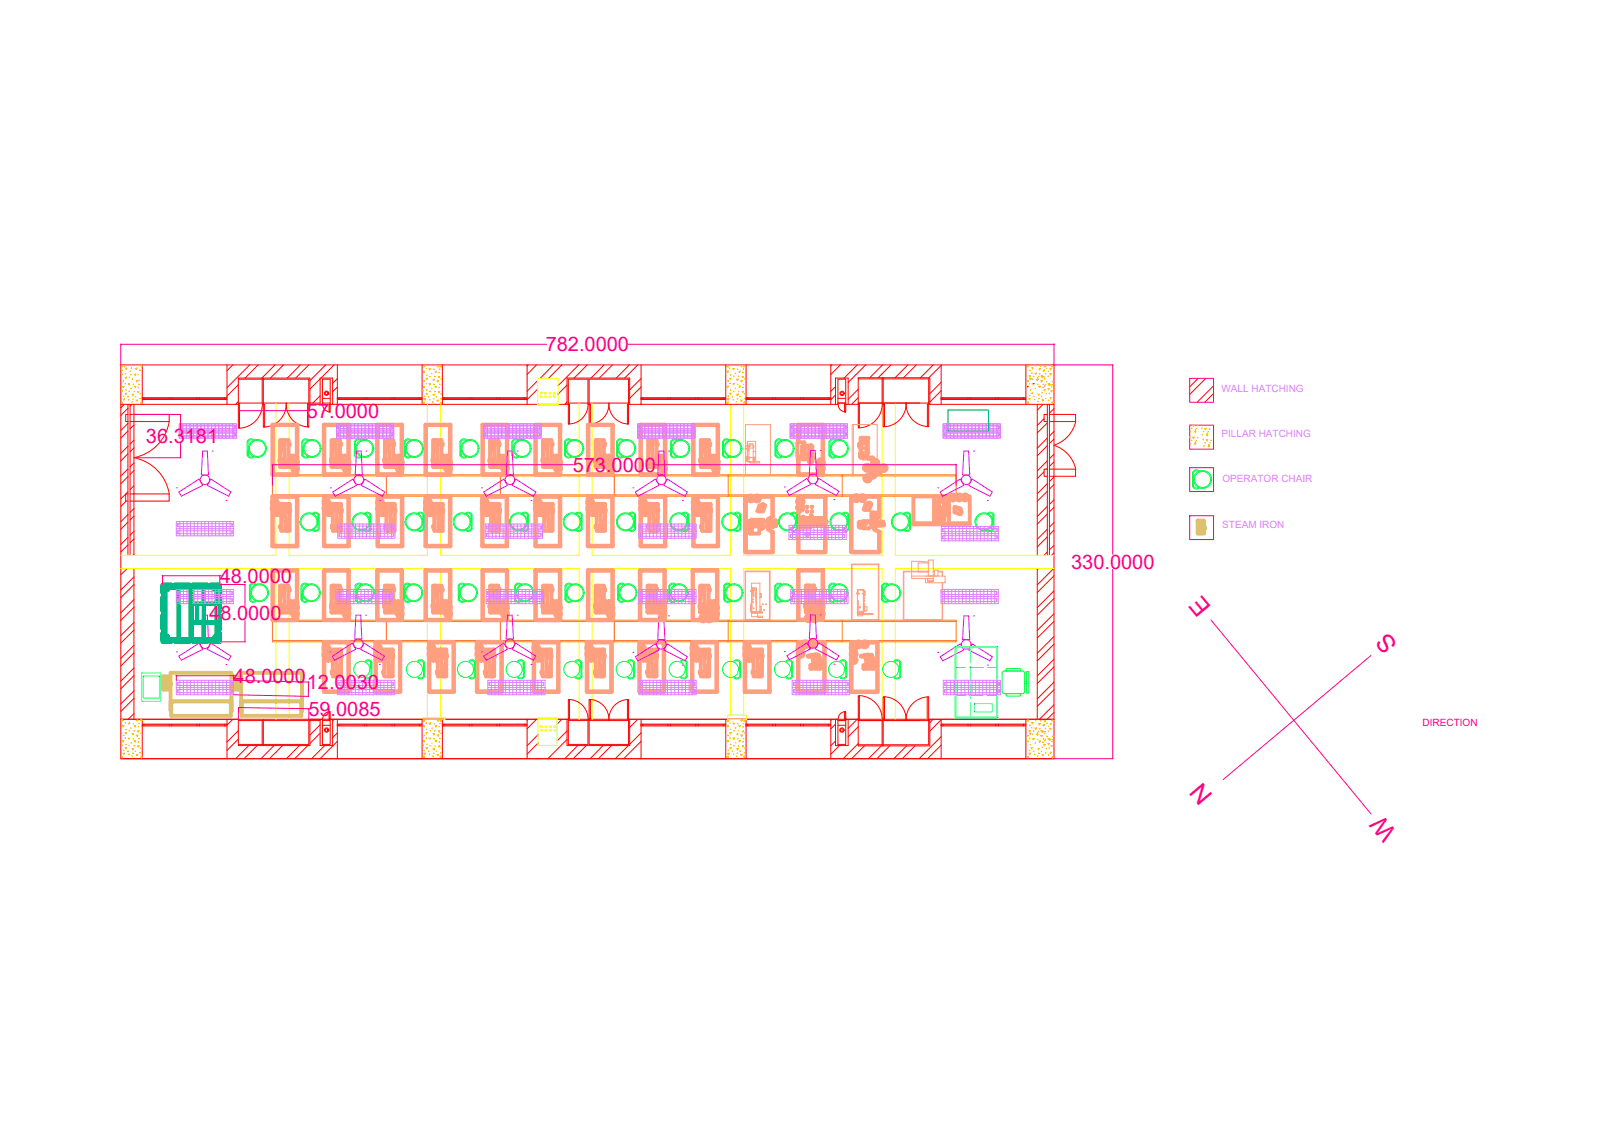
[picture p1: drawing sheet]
<svg xmlns="http://www.w3.org/2000/svg" width="420mm" height="297mm" viewBox="0 0 420 297" stroke-linecap="round" stroke-linejoin="round" font-family="sans-serif">
<defs><g id="words">
<g font-size="6.5" fill="#ff007f">
<text x="316.1" y="158.4" transform="rotate(-130 316.1 158.4)">E</text>
<text x="364.7" y="168.1" transform="rotate(-130 364.7 168.1)">S</text>
<text x="316.5" y="207.4" transform="rotate(-130 316.5 207.4)">N</text>
<text x="364.5" y="216.9" transform="rotate(-130 364.5 216.9)">W</text>
</g>
<g font-size="5.2" fill="#ff007f">
<text x="142.3" y="91.7">782.0000</text>
<text x="80.1" y="108.9">57.0000</text>
<text x="38.1" y="115.6">36.3181</text>
<text x="149.4" y="123">573.0000</text>
<text x="279.4" y="148.3">330.0000</text>
<text x="57.3" y="152">48.0000</text>
<text x="54.6" y="161.8">48.0000</text>
<text x="60.9" y="178.1">48.0000</text>
<text x="80" y="179.7">12.0030</text>
<text x="80.4" y="186.7">59.0085</text>
</g>
<g font-size="2.6" fill="#df7fff">
<text x="318.6" y="102.2">WALL HATCHING</text>
<text x="318.6" y="113.9">PILLAR HATCHING</text>
<text x="318.8" y="125.8">OPERATOR CHAIR</text>
<text x="318.8" y="137.6">STEAM IRON</text>
</g>
<text font-size="2.6" fill="#ff007f" x="371" y="189.2">DIRECTION</text>
</g></defs>
<!-- layer: outer wall -->
<g fill="none" stroke="#f00" stroke-width=".26">
<path d="M31.5 95.2h243.4v102.7h-243.4zM37.1 95.2v8.5M59.2 95.2v10.3M60.7 95.2l-1.5 1.5M62.2 98.9h18.3v6.6M65.1 95.2l-5.9 5.9M67.3 95.2l-3.4 3.4M68.4 98.6v6.5a6.2 6.2 0 0 1-5.9 6.6M68.7 98.6v6.9M71.7 95.2l-3.4 3.4M73.9 95.2l-3.4 3.4M78.3 95.2l-3.4 3.4"/>
<path d="M80.5 95.2l-3.4 3.4M83.5 98.8l-2.7 2.7M84.9 95.2l-4.1 4.1M87.1 95.2l-3.4 3.4M88 98.7l-1.2 1.2M88 95.2v10.3M110.1 95.2v10.3M115.4 95.2v10.3M137.5 95.2v10.3M137.7 95.2l-.2 .3M139.9 95.2l-2.4 2.5M140.2 99.3l-2.7 2.7"/>
<path d="M144.3 95.2l-3.4 3.5M146.5 95.2l-3.4 3.5M150.9 95.2l-5.3 5.4M153.1 95.2l-3.4 3.4M157.5 95.2l-3.4 3.4M159.7 95.2l-3.4 3.4M164.1 95.2l-3.4 3.4M166.3 95.2l-3.4 3.4M167.2 98.7l-3 3M167.2 95.2v10.3M189.3 95.2v10.3M194.6 95.2v10.3"/>
<path d="M216.7 95.2v10.3M217 95.2l-.3 .3M219.2 95.2l-2.5 2.5M223.6 95.2l-3.5 3.4M223.8 98.8h18.4v12.5h-.3v-5.9M225.8 95.2l-4.6 4.5M230.1 98.5v6.5M230.2 95.2l-3.4 3.3M230.3 98.5v6.9h.4v5.9h-.4v-5.8h.4M232.4 95.2l-3.4 3.3M236.8 95.2l-3.4 3.3M239 95.2l-3.4 3.3"/>
<path d="M243.4 95.2l-3.4 3.3M245.5 99.7l-3 3M245.5 95.3l-3.3 3.2M245.5 95.2v10.2M267.6 95.2v10.2M31.5 105.5h30.7v-6.9h18.6v6.9h3.3v-6.6h2v6.6M32.4 105.5l-.9 .8M33.4 116.4l-1.9 1.8M33.4 106.5l-1.9 1.8M33.4 112.4l-1.9 1.9M33.4 110.4l-1.9 1.9M33.4 118.3l-1.9 1.9"/>
<path d="M33.4 105.5v39.3M33.9 105.5v39.3M34.4 105.5l-.5 .4M34.9 114.8l-1 1M34.9 110.8l-1 1M34.9 116.8l-1 1M34.9 105.5v39.3M37.1 103.7v1.8M37.1 104.2h22.1M37.1 104h22.1M37.1 103.7h22.1M37.6 103.7v.5"/>
<path d="M44.1 103.7v.5M44.8 103.7v.5M51.4 103.7v.5M52 103.7v.5M58.6 103.7v.5M62.2 105.5h.3v6.2h-.3zM62.2 104.7l-.8 .8M62.2 100.3l-3 3M62.2 105.1h21.3M68.7 105.5h.3v5.8h-.3zM80.2 105.5h.3v5.8h-.3zM80.6 111.3a5.9 5.9 0 0 1-6-6.2 5.9 5.9 0 0 1-5.9 6.3"/>
<path d="M83.5 103.2l-1.9 1.9M83.5 105.5v-6.9h3.3v6.9M84.1 103.9h2M84.1 105.1h2M84.2 105.1a2.01 2.01 0 0 0 1.8 2.3M85.8 105.5h.3v2h-.3zM85.8 105.5h62.4M86.1 105.5h.1M88 105.3l-.1 .2M88 100.9l-1.2 1.3M88 104.2h22.1M88 104h22.1"/>
<path d="M88 103.7h22.1M88.4 103.7v.5M95 103.7v.5M95.7 103.7v.5M102.2 103.7v.5M102.9 103.7v.5M109.4 103.7v.5M115.4 104.2h22.1M115.4 104h22.1M115.4 103.7h22.1M115.8 103.7v.5M122.4 103.7v.5"/>
<path d="M123.1 103.7v.5M129.6 103.7v.5M130.3 103.7v.5M136.8 103.7v.5M140.2 101.5l-2.7 2.7M147.9 104.8l-.6 .7M147.9 100.4l-2.3 2.4M147.9 105.5v-6.9h16.3v6.9M148.2 105.5h.3v5.1h-.3zM148.2 105.1h5.2a5.1 5.1 0 0 1-5.2 5.5M148.2 105.5v-6.6h5.1v6.6h.3M148.5 105.4v.5"/>
<path d="M153.6 105.5h.4v5.1h-.4zM153.6 105.5v-6.6h10.3v6.6M153.6 105.1h10.3M158.8 105.1a5.1 5.1 0 0 1-5.1 5.5M158.8 105.1a5.1 5.1 0 0 0 5.1 5.5M163.6 105.5h.3v5.1h-.3zM163.9 105.5h54.6v-6.6h2.1v6.6M167.2 105.3l-.1 .2M167.2 100.9l-3 3M167.2 104.2h22.1M167.2 104h22.1M167.2 103.7h22.1"/>
<path d="M167.7 103.7v.5M174.2 103.7v.5M174.9 103.7v.5M181.5 103.7v.5M182.1 103.7v.5M188.7 103.7v.5M194.6 104.2h22.1M194.6 104h22.1M194.6 103.7h22.1M195 103.7v.5M201.6 103.7v.5M202.3 103.7v.5"/>
<path d="M208.8 103.7v.5M209.5 103.7v.5M216 103.7v.5M217.9 100.8l-1.2 1.3M217.9 103l-1.2 1.3M217.9 105.5v-6.9h3.3v6.9M218.5 103.9h2.1M218.5 105.1h2.1M218.6 105.1a2.01 2.01 0 0 0 1.9 2.3M220.3 105.5h.3v2h-.3zM220.3 105.5h3.8M220.6 105.5h.1"/>
<path d="M223.8 105.4v-6.9h18.7v6.9M223.8 105.4h.3v6.2h-.3zM223.8 101.5l-2.6 2.6M223.8 103.7l-1.7 1.8M223.8 105.1h18.7M230.1 105a6.2 6.2 0 0 1-5.9 6.6M236.3 105.5h.1M236.3 105a5.9 5.9 0 0 1-5.9 6.3M236.3 105a5.9 5.9 0 0 0 5.9 6.3M241.9 105.5h33M245.5 101.9l-3 3M245.5 104.2h22.1"/>
<path d="M245.5 104h22.1M245.5 103.7h22.1M245.9 103.7v.5M252.4 103.7v.5M253.2 103.7v.5M259.7 103.7v.5M260.4 103.7v.5M266.9 103.7v.5M270.5 105.5v39.3M272 105.5l-1.5 1.5M272.3 109.2l-1.8 1.8M273.1 114.2l-2.6 2.7"/>
<path d="M273.1 110.3l-2.6 2.6M273.1 116.2l-2.6 2.7M273.1 105.5v39.3M273.7 102.6v.1M273.7 105.5v39.3M274.9 106.6l-1.2 1.1M274.9 112.5l-1.2 1.2M274.9 118.4l-1.2 1.2M274.9 114.5l-1.2 1.2M32.9 130.7l-1.4 1.4M33.4 122.3l-1.9 1.9M33.4 134.2l-1.9 1.9"/>
<path d="M33.4 124.3l-1.9 1.9M33.4 128.2l-1.9 1.9M33.4 136.1l-1.9 1.9M34.9 120.7l-1 1.1M34.9 126.7l-1 1M34.9 132.6l-1 1M34.9 138.6l-1 1M34.9 122.7l-1 1M34.9 128.7l-.1 .1M34.9 134.6l-1 1M272.3 123l-1.8 1.8M273.1 138l-2.6 2.6"/>
<path d="M273.1 120.2l-2.6 2.6M273.1 126.1l-2.6 2.7M273.1 132l-2.6 2.7M273.1 122.2l-.1 .1M273.1 128.1l-2.6 2.6M273.1 134l-2.6 2.7M273.1 140l-2.6 2.6M274.9 136.3l-1.2 1.2M274.9 124.4l-1.2 1.2M274.9 130.3l-1.2 1.2M274.9 120.4l-1.2 1.2M274.9 126.4l-1.2 1.2"/>
<path d="M274.9 132.3l-1.2 1.2M274.9 138.3l-1.2 1.1M33.2 148.3l-1.7 1.6M33.4 140.1l-1.9 1.9M33.4 142.1l-1.9 1.9M34.9 158.4l-3.4 3.4M34.9 144.5l-.3 .3M34.9 140.5l-1 1.1M34.9 148.3v39.3M34.9 150.5l-3.4 3.4M34.9 156.4l-3.4 3.4M34.9 152.4l-3.4 3.5"/>
<path d="M270.5 148.3v39.3M270.9 148.3l-.4 .2M273.1 143.9l-.8 .9M274.8 148.3l-4.3 4.2M274.9 156.1l-4.4 4.3M274.9 142.2l-1.2 1.2M274.9 154.1l-4.4 4.4M274.9 144.2l-.7 .6M274.9 150.2l-4.4 4.3M34.9 162.3l-3.4 3.4M34.9 168.3l-3.4 3.4M34.9 174.2l-3.4 3.4"/>
<path d="M34.9 164.3l-3.4 3.4M34.9 170.3l-3.4 3.4M34.9 176.2l-3.4 3.4M274.9 160.1l-4.4 4.3M274.9 166l-4.4 4.3M274.9 171.9l-4.4 4.4M274.9 177.9l-4.4 4.3M274.9 162.1l-4.4 4.3M274.9 168l-4.4 4.3M274.9 173.9l-4.4 4.4M274.9 179.9l-4.4 4.3M34.9 180.2l-3.4 3.4"/>
<path d="M34.9 186.1l-1.5 1.5M34.9 182.1l-3.4 3.4M37.1 187.6v1.7M37.1 189.3v8.6M37.1 188.8h22.1M37.1 189.3h22.1M37.6 188.8v.5M44.1 188.8v.5M44.8 188.8v.5M51.4 188.8v.5M52 188.8v.5M58.6 188.8v.5"/>
<path d="M60.7 187.6l-1.5 1.5h-22.1M62.2 190.5l-3 3M62.2 192.7l-3 3M62.2 187.6v6.8h18.6v-6.8M62.2 187.9h21.3M64.9 194.4l-3.5 3.5M67.1 194.4l-3.5 3.5M68.4 187.9v6.5M68.7 187.6v6.8M71.5 194.4l-3.5 3.5M73.7 194.4l-3.5 3.5M78.1 194.4l-3.5 3.5"/>
<path d="M80.3 194.4l-3.5 3.5M80.5 187.6v6.5h-18.3M83.5 189l-2.7 2.7M83.5 191.2l-2.7 2.7M83.5 187.6v6.8h3.3v-6.8M84.1 187.6v6.5h2v-6.5M84.1 189.1h2M84.1 187.9h2M84.7 194.4l-3.4 3.5M85.8 185.6h.3v2h-.3zM86 185.6a2.01 2.01 0 0 0-1.8 2.3M86.1 187.6h.1"/>
<path d="M87.1 187.6l-.3 .4M88 191.1l-1.2 1.3M88 197.7l-.1 .2M88 193.3l-4.5 4.6M88 187.6v10.3M88 188.8h22.1M88 189.3h22.1M88 189.1h22.1M88.4 188.8v.5M95 188.8v.5M95.7 188.8v.5M102.2 188.8v.5"/>
<path d="M102.9 188.8v.5M109.4 188.8v.5M110.1 187.6v10.3M115.4 187.6v10.3M115.4 188.8h22.1M115.4 189.3h22.1M115.4 189.1h22.1M115.8 188.8v.5M122.4 188.8v.5M123.1 188.8v.5M129.6 188.8v.5M130.3 188.8v.5"/>
<path d="M136.8 188.8v.5M137.5 187.6v10.3M137.7 187.6l-.2 .3M139.9 187.6l-2.4 2.5M140.3 191.6l-2.8 2.9M140.3 193.8l-2.8 2.9M144.3 187.6h.1M146.5 187.6l-1.2 1.2M147.9 190.6l-2.6 2.6M147.9 192.8l-5 5.1M147.9 187.6v6.8h16.3v-6.8M148.2 182.5h.3v5.1h-.3z"/>
<path d="M148.2 187.6v6.5h5.1v-6.5M148.2 187.9h5.1M148.2 182.4a5.1 5.1 0 0 1 5.2 5.5M148.5 187.1v.5M150.7 194.4l-3.4 3.5M152.9 194.4l-3.4 3.5M153.6 182.5h.4v5.1h-.4zM153.6 187.6v6.5h10.3v-6.5M153.6 187.9h10.3M153.7 182.4a5.1 5.1 0 0 1 5.1 5.5M157.3 194.4l-3.4 3.5M159.5 194.4l-3.4 3.5"/>
<path d="M163.6 182.5h.3v5.1h-.3zM163.9 194.4l-3.4 3.5M163.9 182.4a5.1 5.1 0 0 0-5.1 5.5M166.3 187.6l-2.1 2.1M167.2 191.1l-3 3M167.2 197.7l-.1 .2M167.2 193.3l-4.5 4.6M167.2 187.6v10.3M167.2 188.8h22.1M167.2 189.3h22.1M167.2 189.1h22.1M167.7 188.8v.5"/>
<path d="M174.2 188.8v.5M174.9 188.8v.5M181.5 188.8v.5M182.1 188.8v.5M188.7 188.8v.5M189.3 187.6v10.3M194.6 187.6v10.3M194.6 188.8h22.1M194.6 189.3h22.1M194.6 189.1h22.1M195 188.8v.5M201.6 188.8v.5"/>
<path d="M202.3 188.8v.5M208.8 188.8v.5M209.5 188.8v.5M216 188.8v.5M216.7 187.6v10.3M217 187.6l-.3 .3M217.9 193.3l-1.2 1.2M217.9 188.8l-1.2 1.3M217.9 187.6v6.8h3.3v-6.8M218.5 187.6v6.5h2.1v-6.5M218.5 189.1h2.1M218.5 187.9h2.1"/>
<path d="M218.9 194.4l-2.2 2.3M220.3 185.6h.3v2h-.3zM220.5 185.6a2.01 2.01 0 0 0-1.9 2.3M220.6 187.6h.1M223.6 187.6l-2.4 2.3M223.8 181.4h.3v6.3h-.3zM223.8 193.9l-3.9 4M223.8 189.5l-2.6 2.7M223.8 187.7v6.8h18.7v-6.8M223.8 187.9h18.7M224.2 181.4a6.2 6.2 0 0 1 5.9 6.6M225.4 194.5l-3.3 3.4"/>
<path d="M229.8 194.5l-3.3 3.4M230.1 188v6.5M230.3 187.6v-5.8h.4v5.9h-.4v6.8M230.4 181.7a5.9 5.9 0 0 1 5.9 6.3M232 194.5l-3.3 3.4M236.4 194.5l-3.3 3.4M238.6 194.5l-3.3 3.4M241.9 187.7v-5.9h.3v12.4h-18.4M242.2 181.7a5.9 5.9 0 0 0-5.9 6.3M243.3 187.6l-.8 .9M245.5 192.1l-5.8 5.8M245.5 187.7l-3 3"/>
<path d="M245.5 194.3l-3.6 3.6M245.5 187.7v10.2M245.5 188.8h22.1M245.5 189.3h22.1M245.5 189.1h22.1M245.9 188.8v.5M252.4 188.8v.5M253.2 188.8v.5M259.7 188.8v.5M260.4 188.8v.5M266.9 188.8v.5M267.6 187.7v10.2"/>
<path d="M274.9 187.6h-243.4h27.7v10.3M274.9 183.8l-3.8 3.8M274.9 185.8l-1.8 1.8"/>
</g>
<!-- layer: beam -->
<g fill="none" stroke="#ff0" stroke-width=".26">
<path d="M230.1 98.5v46.3h-36.2v-39.3M72 105.1v39.7h-40.5M75.4 105.1v39.7h36.1v-39.3M151 105.1v39.7h-36.1v-39.3M154.4 105.1v39.7h36.1v-39.3M233.5 105.1v39.7h41.4M31.5 148.3h40.5v39.3M274.9 148.3h-41.4v39.3M111.5 187.6h.1M111.5 187.1v-38.8h-36.1v39.3M114.9 187.6h.1M114.9 187.1v-38.8h36.1v39.6"/>
<path d="M190.5 186.5v-38.2h-36.1v39.6M190.5 187.6h.1M193.9 186.5v-38.2h36.2v46.2M193.9 187.6h.1"/>
</g>
<!-- layer: center table -->
<g fill="none" stroke="#ff7f00" stroke-width=".26">
<path d="M71 123.8h178.4v5.6h-178.4zM71 129.1h178.4M71 124.1h178.4M100.8 123.8v5.6M130.5 123.8v5.6M160.2 123.8v5.6M189.9 123.8v5.6M219.6 123.8v5.6M71 161.8h178.4v5.6h-178.4zM71 167h178.4M71 162.1h178.4M100.8 161.8v5.6"/>
<path d="M130.5 161.8v5.6M160.2 161.8v5.6M189.9 161.8v5.6M219.6 161.8v5.6"/>
</g>
<!-- layer: machines -->
<path d="M241.7 182v5.6" fill="none" stroke="#ff9f7f" stroke-width=".26"/>
<g fill="none" stroke="#ff9f7f" stroke-width="1">
<path d="M71 110.8v12.9M71.1 110.7h6.4M71.1 110.7l-.1 .1M71.2 111l.1 12.6M71.2 110.9h6.2M72.9 120l.1 .4zM72.9 119.8l.1 .6zM73.1 114.8h2.1v5.9h-2.2v-5.8M73.3 115.6l-.3 5.1h1.3l-.2-5M73.3 115.8v.1M73.3 115.6h.8M73.5 114.8v.8"/>
<path d="M73.8 114.8v.8M75.2 120h.3v.4h-.3M75.4 115.6l.1 .4-.3 .1M75.5 115.6h-.3v.6h.2M75.5 120l-.3-.1v.6h.3v-.5M75.5 115.7l-.1 .4M77.4 111v8.9M77.5 110.7l.1 .1M77.6 110.8v9.3M84.4 110.8v12.9M84.6 111v12.6M84.6 110.9h6.2"/>
<path d="M86.3 120l.2 .4zM86.3 119.8l.2 .6zM86.5 114.8h2.1M86.6 114.8h-.1M86.7 115.6l-.2 5.1h1.2l-.1-5M86.7 115.8v.1M86.7 115.6h.9M86.9 114.8v.8M87.3 114.8v.8M88.6 114.8l.1 5.9h-2.2v-5.8M88.7 120h.2M88.8 119.9h-.1v.6h.1"/>
<path d="M88.8 115.7v.3M88.9 115.6h.1M88.9 119.9v.1M88.9 116l-.2 .1M88.9 115.7l-.2-.1v.6h.1M88.9 115.7v.4M90.8 111v8.9M90.9 110.7l-6.4 .1M90.9 110.7l.1 .1M91 110.8v9.3M98.4 110.8v12.9M98.4 110.8h6.5"/>
<path d="M98.5 111v12.6M100.2 120l.1 .4zM100.2 119.8l.1 .6zM100.4 114.8h2.1M100.4 114.8v5.9h2.1v-5.9M100.6 115.6l-.2 5.1h1.2l-.2-5M100.6 115.8v.1M100.8 114.8v.8M101.1 114.8v.8M101.4 115.6h-.8M101.4 115.6h.1M102.5 116.1l.3-.1-.1-.4h-.2v.6h.2"/>
<path d="M102.5 120h.3v.4h-.3M102.7 119.9h-.2v.6h.2M102.7 115.6h.1M102.7 119.9l.1 .1M102.8 115.7l-.1 .4M104.7 110.9h-6.2M104.7 110.9h.1M104.7 111v8.9M104.9 110.8v9.3M110.9 110.8v12.9M111 110.8h6.5M111.1 111v12.6"/>
<path d="M111.2 110.9h6.1M111.2 110.9h-.1M112.8 119.8h.2v.6h-.2zM112.8 120l.2 .4zM113 114.8h2.2l-.1 5.9h-2.1v-5.8M113.1 115.8v.1M113.3 114.8v.8M113.8 114.8v.8M114.1 115.6h-.9l-.2 5.1h1.2l-.1-5M115.1 120h.2v.4h-.2M115.3 115.6v.4l-.2 .1M115.4 115.6h-.3v.6h.2"/>
<path d="M115.4 120l-.3-.1v.6h.3v-.5M115.4 115.7v.4M117.3 111v8.9M117.5 110.8v9.3M125.8 110.8v12.9M125.9 110.7l6.4 .1M125.9 110.7l-.1 .1M126 111v12.6M126 110.9h6.2M126 110.9h.1M127.6 120h.2v.4h-.2zM127.6 119.8h.2v.6h-.2z"/>
<path d="M127.9 114.8h2.1v5.9h-2.2v-5.8M128 115.6l-.2 5.1h1.2l-.1-5M128 115.8v.1M128.1 115.6h.8M128.2 114.8v.8M128.6 114.8v.8M130 116.1h.1M130 120h.1M130.1 115.6l.1 .5M130.1 120l.1 .4M130.2 116h-.1M130.3 115.6h-.3v.6h.2"/>
<path d="M130.3 116.1h-.1M130.3 120l-.3-.1v.6l.3-.1M132.2 111v8.9M132.3 110.8v9.3M139.6 110.8v12.9M139.8 111v12.6M139.8 110.9h6.2M141.5 120l.1 .4zM141.5 119.8l.1 .6zM141.7 114.8h2M141.7 114.8h.1M141.8 115.6l-.2 5.1h1.3l-.2-5"/>
<path d="M141.8 115.8v.1M141.9 115.6h.8M142 114.8v.8M142.4 114.8v.8M143.8 114.8v5.9h-2.2v-5.8M143.8 120h.2M144 119.9h-.2v.6h.2M144 115.7v.3M144 115.6h.1M144 119.9l.1 .1M144 116l-.2 .1M144 115.7l-.2-.1v.6h.2"/>
<path d="M144.1 115.7l-.1 .4M146 111v8.9M146.1 110.7l-6.5 .1M146.1 110.7v.1M146.1 110.8v9.3M167 110.8v12.9M167.1 111l.2 12.6M168.9 120h.2v.4h-.2zM168.9 119.8h.2v.6h-.2zM169.1 114.8v5.9h2.1v-5.9h-2.1M169.2 115.6l-.1 5.1h1.2l-.2-5M169.2 115.8v.1"/>
<path d="M169.4 114.8v.8M169.9 114.8v.8M170.1 115.6h-.8M170.1 115.6h.1M171.2 116.1l.2-.1v-.4h-.2v.6h.2M171.2 120h.2v.4h-.2M171.4 119.9h-.2v.6h.2M171.4 115.6h.1M171.4 119.9l.1 .1M171.5 115.7l-.1 .4M173.3 110.9h-6.1M173.3 110.9h.1"/>
<path d="M173.4 111v8.9M173.5 110.7l-6.4 .1M173.5 110.7v.1M173.5 110.8v9.3M180.7 110.8v12.9M180.8 110.7h6.4M180.8 110.7v.1M180.9 111l.1 12.6M180.9 110.9h6.2M182.6 119.8h.2v.6h-.2zM182.6 120l.2 .4zM182.8 114.9v5.8h2.1v-5.8"/>
<path d="M182.9 114.8h2.1M182.9 114.8h-.1M183 115.6l-.2 5.1h1.2l-.1-5M183 115.8v.1M183 115.6h.9M183.2 114.8v.8M183.6 114.8v.8M184.9 120h.2v.4h-.2M185.1 115.6v.4l-.2 .1M185.1 115.6h-.2v.6h.2M185.1 119.9h-.2v.6h.2M185.2 115.6h.1"/>
<path d="M185.2 119.9v.1M185.2 115.7v.4M187.1 111v8.9M187.2 110.7l.1 .1M187.3 110.8v9.3M208 115.4v3.6M208 115.4h1.8M208.1 110.8v4.6M208.1 119.1v4.6M208.2 110.7h6.4M208.2 110.7v.1M208.3 119.1v4.6h6.2v-.8"/>
<path d="M208.3 115.4v-4.5h6.2v9.2M209.3 116.4h.4M209.3 116.3l-.1 .1M209.6 116.4l-.2 .1v.3h.2M209.7 116.7l-.1 .1M209.7 116.5v.3M209.8 116.3h.1M210.9 118.6v1.1M210.9 119.8h1M210.9 117l-.1 2.7M210.9 118.6h.7v1.1M210.9 119.7h.1"/>
<path d="M211 119.8h.9l-.1 .7-.8-.1zM211.5 116.1l-1.8 .3M211.8 116.6l.2 3.1M214.6 110.7l.1 .1M214.7 110.8v9.4M71 129.5v1.1M71 131.5v.7M71 133.1v9.3M71 123.7l.1 .1M71.1 123.8h6.4M71.1 129.4h6.4M71.1 129.4l-.1 .1"/>
<path d="M71.2 129.7v.7M71.2 131.7v.3M71.2 133.3v8.9M71.2 129.6h6.2M71.3 123.7h6M71.6 129.9h.4v3.2h-.4zM71.7 130.3a.8 .8 0 0 0-.8 .8 .8 .8 0 0 0 .8 .8 .78 .78 0 0 0-.8 1 .78 .78 0 0 0 1.3 .3 .78 .78 0 0 0-.2-1.3M72 130.3a.78 .78 0 0 1 .4 .7 .78 .78 0 0 1-.4 .8M72.4 132.5v-.9h3.1v.9h-3M72.4 131.5h3.1M72.4 132.4l.1 .1M73 120.7h3.1l.1 .9h-3.2z"/>
<path d="M73.1 121.7h3.1M73.1 132.8v.4M73.1 137.2v.4M73.1 121.7v.1M73.1 137.1h.2v.6l-.2-.1M73.1 132.8l.2-.1v.6h-.1M73.1 133.2l.1 .1M73.1 121.8h3M73.3 138.3v-5.8h2.2v5.8M73.3 137.1l-.2 .4 .2 .1M73.3 132.8h-.2l.2 .4M73.4 138.3v.1"/>
<path d="M73.4 138.4h2.1M74.3 132.5h1.2l-.2 5.1h-.9zM74.7 137.7v.7M75.1 137.7v.7M75.3 137.3v.1M75.5 131.4l-3.1 .1M75.5 131.4v.1M75.5 132.9l.2 .4zM75.5 132.8l.2 .6zM75.5 138.3v.1M76.2 121.7l-.1 .1M76.6 120.1h.3v3.3h-.3z"/>
<path d="M76.6 121.4a.78 .78 0 0 0-.4 .8 .78 .78 0 0 0 .4 .7M76.6 121.3a.78 .78 0 0 1-.2-1.3 .78 .78 0 0 1 1.3 .3 .78 .78 0 0 1-.8 1 .8 .8 0 0 1 .8 .8 .8 .8 0 0 1-.8 .8M77.4 122.8l-.1 .8M77.4 121.2v.3M77.4 129.7v12.5M77.5 129.4v13.1M77.6 121v.7M77.6 122.6v1.1M77.6 123.7l-.1 .1M84.5 133.1v9.3l6.4 .1M84.5 131.5v.7M84.5 123.7v.1"/>
<path d="M84.5 123.8h6.4M84.6 129.7v.7M84.6 131.7v.3M84.6 133.3v8.9M84.6 123.5l.1 .1M84.7 123.7h6M85.1 129.9h.3v3.2h-.3zM85.1 130.3a.8 .8 0 0 0-.8 .8 .8 .8 0 0 0 .8 .8 .78 .78 0 0 0-.7 1 .78 .78 0 0 0 1.3 .3 .78 .78 0 0 0-.2-1.3M85.5 130.3a.78 .78 0 0 1 .4 .7 .78 .78 0 0 1-.4 .8M85.9 132.5v-.9h3.1v.9h-3M85.9 131.5h3.1M85.9 132.4l.1 .1"/>
<path d="M86 131.4l3 .1M86 131.4l-.1 .1M86.5 120.7h3l.1 .9h-3.1zM86.5 121.7h3.1M86.5 121.7l.1 .1M86.5 132.8l.1 .5M86.5 121.8h3M86.5 137.1h.3v.6l-.2-.1-.1-.4M86.5 132.8l.3-.1v.6h-.2M86.6 132.8v.3M86.6 137.2v.3M86.6 137.5l.1 .1"/>
<path d="M86.6 133.1l.1 .1M86.7 137.6h.1M86.7 137.1h.1M86.7 133.2h.1M86.7 132.8h.1M86.7 137.1l-.1 .1M86.7 132.8h-.1M86.8 138.3v-5.8h2.2v5.8M86.8 138.3l.1 .1M86.9 138.4h2M87.9 137.6l-.2-5.1h1.3l-.3 5.1M87.9 137.6l.8 .1"/>
<path d="M88.2 137.7v.7M88.6 137.7v.7M88.8 137.6h-.1M88.8 137.4h.1M88.8 137.3h.1M88.8 120.1v.3M88.8 137.3v.1M88.9 120.3l-.2 .1M88.9 120v.5M89 132.9h.1v.4h-.1zM89 132.8h.1v.6h-.1zM89 138.3l-.1 .1"/>
<path d="M89.6 121.7l-.1 .1M90 120.1h.3v3.3h-.3zM90 121.4a.78 .78 0 0 0-.4 .8 .78 .78 0 0 0 .4 .7M90 121.3a.78 .78 0 0 1-.2-1.3 .78 .78 0 0 1 1.3 .3 .78 .78 0 0 1-.7 1 .8 .8 0 0 1 .8 .8 .8 .8 0 0 1-.8 .8M90.8 129.6h-6.2M90.8 129.6h.1M90.8 122.8v.8M90.8 129.7l.1 12.5M90.8 121.2v.3M90.9 129.4h-6.3l-.1 1.2M90.9 129.4v13.1M91 122.6v1.1"/>
<path d="M91 121v.7M98.4 123.7l.1 .1M98.4 133.1l.1 9.3 6.4 .1M98.4 123.8h6.4M98.4 131.5v.7M98.5 123.5l.1 .1M98.6 123.7h6.1M98.6 129.7v.7M98.6 131.7v.3M98.6 133.3v8.9M98.6 129.6h6.2M99.1 129.9h.3v3.2h-.3z"/>
<path d="M99.1 130.3a.8 .8 0 0 0-.8 .8 .8 .8 0 0 0 .8 .8 .78 .78 0 0 0-.7 1 .78 .78 0 0 0 1.2 .3 .78 .78 0 0 0-.2-1.3M99.4 130.3a.78 .78 0 0 1 .5 .7 .78 .78 0 0 1-.5 .8M99.8 132.5v-.9h3.1v.9h-3M99.8 131.5h3.1M99.9 132.4v.1M99.9 131.4h2.9M99.9 131.4v.1M100.4 120.7h3l.1 .9h-3.1zM100.4 121.7h3.1M100.4 121.7l.1 .1M100.5 121.8h2.9M100.5 137.2l.1 .4"/>
<path d="M100.5 132.8l.1 .5M100.6 132.7h.2v.6h-.2M100.6 137.1h.2v.6h-.2M100.6 137.1h-.1M100.6 132.7l-.1 .1M100.6 137.5l.2 .1M100.6 133.1l.2 .1M100.8 138.3v-5.8h2.1v5.8M100.8 137.1l-.2 .1M100.8 132.8h-.2M100.8 138.3l.1 .1M100.9 138.4h1.9"/>
<path d="M101.7 132.5h1.2l-.2 5.1h-.8zM102.1 137.7v.7M102.5 137.7v.7M102.8 137.3v.1M102.8 120l-.1 .5M102.9 131.4v.1M102.9 138.3v.1M102.9 132.9h.2v.4h-.2zM102.9 132.8h.2v.6h-.2zM103.5 121.7l-.1 .1M103.9 120.1h.3v3.3h-.3zM103.9 121.4a.78 .78 0 0 0-.4 .8 .78 .78 0 0 0 .4 .7"/>
<path d="M103.9 121.3a.78 .78 0 0 1-.2-1.3 .78 .78 0 0 1 1.3 .3 .78 .78 0 0 1-.8 1 .8 .8 0 0 1 .8 .8 .8 .8 0 0 1-.8 .8M104.7 121.2v.3M104.7 122.8v.8M104.7 123.5v.1M104.8 129.7v12.5M104.9 129.4h-6.4l-.1 1.2M104.9 121v.7M104.9 122.6v1.1M104.9 123.7l-.1 .1M104.9 129.4v13.1M110.9 129.5v1.1M110.9 131.5v.7"/>
<path d="M110.9 133.1v9.3M111 123.7v.1M111 129.5h6.5v12.9h-6.5M111 123.8h6.4M111.1 129.7v.7M111.1 131.7v.3M111.1 133.3v8.9M111.1 123.5l.1 .1M111.2 129.6h6.1M111.2 123.7h6M111.2 129.6h-.1M111.6 129.9h.3v3.2h-.3z"/>
<path d="M111.6 130.3a.8 .8 0 0 0-.8 .8 .8 .8 0 0 0 .8 .8 .78 .78 0 0 0-.7 1 .78 .78 0 0 0 1.2 .3 .78 .78 0 0 0-.2-1.3M111.9 130.3a.78 .78 0 0 1 .5 .7 .78 .78 0 0 1-.5 .8M112.3 132.5v-.9h3.2v.9h-3.1M112.3 131.5h3.2M112.4 132.4v.1M113 132.8v.4M113 137.2v.4M113 121.7l.1 .1M113 121.8h3M113 137.6h.1M113 133.2l.1 .1M113.1 137.1h.2v.6h-.2"/>
<path d="M113.1 132.7h.2v.6h-.2M113.1 137.1h-.1M113.1 132.7l-.1 .1M113.3 138.3v-5.8h2.2v5.8M113.3 137.1l-.3 .4 .3 .1M113.3 132.8h-.3l.3 .4M113.3 138.3l.1 .1M113.3 138.4h2.1M114.4 137.6l-.2-5.1h1.3l-.3 5.1M114.4 137.6h.1M114.4 137.7h.8M114.7 137.7v.7"/>
<path d="M115 137.7v.7M115.2 137.3v.1M115.4 131.4l-3 .1M115.4 131.4l.1 .1M115.5 132.9l.1 .4zM115.5 132.8l.1 .6zM115.5 138.3l-.1 .1M116 120.7h-3v.9h3v-.8M116 120.7l.1 .1M116.1 121.7h-3.1M116.5 121.3a.78 .78 0 0 1-.2-1.3 .78 .78 0 0 1 1.3 .3 .78 .78 0 0 1-.8 1 .8 .8 0 0 1 .9 .8 .8 .8 0 0 1-.8 .8M116.5 120.1h.3v3.3h-.3z"/>
<path d="M116.5 121.4a.78 .78 0 0 0-.4 .8 .78 .78 0 0 0 .4 .7M117.3 122.8v.8M117.3 121.2v.3M117.3 129.7v12.5M117.5 123.7l-.1 .1M117.5 121v.7M117.5 122.6v1.1M125.7 133.1l.1 9.3 6.4 .1M125.7 131.5v.7M125.8 123.7l.1 .1M125.9 123.8h6.3M125.9 129.7v.7"/>
<path d="M125.9 131.7v.3M125.9 133.3v8.9M126 123.7h6.1M126.4 129.9h.3v3.2h-.3zM126.4 130.3a.8 .8 0 0 0-.8 .8 .8 .8 0 0 0 .8 .8 .78 .78 0 0 0-.7 1 .78 .78 0 0 0 1.2 .3 .78 .78 0 0 0-.2-1.3M126.7 130.3a.78 .78 0 0 1 .5 .7 .78 .78 0 0 1-.5 .8M127.1 132.5v-.9h3.1v.9h-3M127.1 131.5h3.1M127.2 132.4v.1M127.2 131.4l3 .1M127.2 131.4v.1M127.8 121.7h3.1"/>
<path d="M127.8 132.8l.1 .5M127.8 137.1h.3v.6l-.3-.1v-.4M127.8 132.8l.3-.1v.6h-.2M127.9 132.8v.3M127.9 137.2v.3M127.9 121.7v.1M127.9 137.5l.1 .1M127.9 133.1l.1 .1M127.9 121.8h2.9M127.9 137.6h.2M127.9 137.1h.2M127.9 133.2h.2"/>
<path d="M127.9 132.8h.2M128 137.1l-.1 .1M128 132.8h-.1M128.1 138.3v-5.8h2.1v5.8M128.1 138.3l.1 .1M128.2 138.4h1.9M129.4 137.7v.7M129.9 137.7v.7M130 120.4h.1M130 137.6l.2-5.1h-1.2l.2 5.1 .8 .1M130.1 137.4h.1M130.1 137.3h.1"/>
<path d="M130.1 137.3v.1M130.2 120.3l-.1 .1M130.2 138.3v.1M130.2 132.9h.2v.4h-.2zM130.2 132.8h.2v.6h-.2zM130.8 120.7h-3v.9h3.1l-.1-.9M130.9 121.7l-.1 .1M131.4 121.4a.78 .78 0 0 0-.5 .8 .78 .78 0 0 0 .5 .7M131.4 121.3a.78 .78 0 0 1-.2-1.3 .78 .78 0 0 1 1.2 .3 .78 .78 0 0 1-.7 1M131.4 120.1h.3v3.3h-.3zM131.7 121.4a.78 .78 0 0 1 .8 .8 .78 .78 0 0 1-.8 .7M132.1 129.6h-6.2"/>
<path d="M132.1 129.6h.1M132.1 129.7v12.5M132.2 122.8l-.1 .8M132.2 129.4h-6.4l-.1 1.2M132.2 121.2v.3M132.2 129.4v13.1M132.3 123.7l-.1 .1M132.3 121v.7M132.3 122.6v1.1M139.6 129.5v1.1M139.6 131.5v.7M139.6 133.1v9.3"/>
<path d="M139.6 123.7l.1 .1M139.7 123.8h6.4M139.8 129.7v.7M139.8 131.7v.3M139.8 133.3v8.9M139.8 123.5l.1 .1M139.8 129.6h6.2M139.8 123.7h6.1M140.2 129.9h.4v3.2h-.4zM140.3 130.3a.8 .8 0 0 0-.8 .8 .8 .8 0 0 0 .8 .8 .78 .78 0 0 0-.8 1 .78 .78 0 0 0 1.3 .3 .78 .78 0 0 0-.2-1.3M140.6 130.3a.78 .78 0 0 1 .4 .7 .78 .78 0 0 1-.4 .8M141 132.5v-.9h3.1v.9h-3"/>
<path d="M141 131.5h3.1M141 132.4l.1 .1M141.6 120.7h3.1l.1 .9h-3.2zM141.6 121.7h3.2M141.7 121.7v.1M141.7 132.8l.1 .5M141.7 137.1h.2v.6l-.2-.1v-.4M141.7 132.8l.2-.1v.6h-.2M141.7 121.8h3M141.9 138.3v-5.8h2.2v5.8M141.9 137.1l-.2 .1v.3l.2 .1M141.9 132.8l-.2 .3 .2 .1"/>
<path d="M142 138.3v.1M142 138.4h2M143.1 137.6h.8l.2-5.1h-1.3l.2 5.1M143.3 137.7v.7M143.7 137.7v.7M143.9 137.3v.1M144 120.1v.3M144 120.3l-.2 .1M144.1 120l-.1 .5M144.1 132.9l.1 .4zM144.1 132.8l.1 .6zM144.1 138.3v.1"/>
<path d="M144.8 121.7l-.1 .1M145.2 120.1h.3v3.3h-.3zM145.2 121.4a.78 .78 0 0 0-.4 .8 .78 .78 0 0 0 .4 .7M145.2 121.3a.78 .78 0 0 1-.2-1.3 .78 .78 0 0 1 1.3 .3 .78 .78 0 0 1-.8 1 .8 .8 0 0 1 .8 .8 .8 .8 0 0 1-.8 .8M146 122.8l-.1 .8M146 121.2v.3M146 129.7v12.5M146.1 129.4l-6.5 .1M146.1 129.4v13.1M146.1 122.6v1.1M146.1 121v.7M153.3 130.6v-1.2h6.5l-.1 13.1-6.4-.1v-9.3"/>
<path d="M153.3 131.5v.7M153.4 129.7v.7M153.4 131.7v.3M153.4 133.3v8.9M153.5 129.6h6.1M153.5 129.6h.1M153.9 130.3a.8 .8 0 0 0-.8 .8 .8 .8 0 0 0 .8 .8 .78 .78 0 0 0-.7 1 .78 .78 0 0 0 1.3 .3 .78 .78 0 0 0-.3-1.3M153.9 129.9h.3v3.2h-.3zM154.3 130.3a.78 .78 0 0 1 .4 .7 .78 .78 0 0 1-.4 .8M154.7 132.5v-.9h3.1v.9h-3.1M154.7 131.5h3.1M154.7 132.4l.1 .1"/>
<path d="M154.7 131.4l3.1 .1M154.8 131.4l-.1 .1M155.3 132.8v.4M155.3 137.2v.4M155.4 137.1h.2v.6l-.2-.1M155.4 132.8l.2-.1v.6h-.2M155.4 133.2v.1M155.6 138.3v-5.8h2.2v5.8M155.6 137.1l-.2 .4 .2 .1M155.6 132.8h-.2l.2 .4M155.6 138.3l.1 .1M155.7 138.4h2"/>
<path d="M156.7 137.6l-.1-5.1h1.2l-.3 5.1M156.7 137.6h.1M156.8 137.7h.7M157 137.7v.7M157.4 137.7v.7M157.6 137.3v.1M157.8 138.3l-.1 .1M157.8 132.9l.1 .4zM157.8 132.8h.2v.6h-.2zM159.6 129.6h.1M159.7 129.7v12.5M167 130.6l.1-1.2h6.5l-.1 13.1-6.4-.1-.1-9.3"/>
<path d="M167 131.5v.7M167.1 123.7v.1M167.1 123.8h6.4M167.2 129.7v.7M167.2 131.7v.3M167.2 133.3v8.9M167.2 123.7h6.1M167.3 129.6h6M167.3 129.6h-.1M167.7 129.9h.3v3.2h-.3zM167.7 130.3a.8 .8 0 0 0-.8 .8 .8 .8 0 0 0 .8 .8 .78 .78 0 0 0-.8 1 .78 .78 0 0 0 1.3 .3 .78 .78 0 0 0-.2-1.3M168 130.3a.78 .78 0 0 1 .5 .7 .78 .78 0 0 1-.5 .8"/>
<path d="M168.4 132.5v-.9h3.1v.9h-3M168.4 131.5h3.1M168.5 132.4v.1M168.5 131.4l3 .1M168.5 131.4v.1M169.1 120.7h3v.9h-3zM169.1 121.7h3M169.1 132.8v.4M169.1 137.2v.4M169.1 121.7l.1 .1M169.1 121.8h3M169.1 132.8v.3"/>
<path d="M169.1 137.2v.3M169.1 137.1h.2v.6l-.2-.1M169.1 132.8l.2-.1v.6h-.1M169.1 133.2l.1 .1M169.2 137.5v.1M169.2 133.1v.1M169.2 137.6h.1M169.2 137.1h.1M169.2 133.2h.1M169.2 132.8h.1M169.2 137.1v.1M169.3 138.3v-5.8h2.2v5.8"/>
<path d="M169.4 138.3l.1 .1M169.4 138.4h2.1M170.4 137.6l-.1-5.1h1.2l-.2 5.1-.8 .1M170.5 137.6h.1M170.7 137.7v.7M171.1 137.7v.7M171.3 137.3v.1M171.5 120l-.1 .5M171.5 138.3v.1M171.5 132.9l.2 .4zM171.5 132.8l.2 .6zM172.1 121.7v.1"/>
<path d="M172.6 120.1h.3v3.3h-.3zM172.6 121.4a.78 .78 0 0 0-.5 .8 .78 .78 0 0 0 .5 .7M172.6 121.3a.78 .78 0 0 1-.2-1.3 .78 .78 0 0 1 1.3 .3 .78 .78 0 0 1-.8 1 .8 .8 0 0 1 .8 .8 .8 .8 0 0 1-.8 .8M173.3 129.6h.1M173.4 121.2v.3M173.4 122.8v.8M173.4 123.5l-.1 .1M173.4 129.7v12.5M173.5 121v.7M173.5 122.6v1.1M173.5 123.7v.1M180.8 130.6l.1-1.2h6.4v13.1l-6.5-.1v-9.3"/>
<path d="M180.8 131.5v.7M180.8 123.7v.1M180.8 123.8h6.4M180.9 129.7v.8M180.9 131.7v.4M180.9 133.3v9M181 123.7h6M181 129.6h6.1M181.1 129.6h-.1M181.4 129.9h.4v3.2h-.4zM181.5 130.3a.8 .8 0 0 0-.9 .8 .8 .8 0 0 0 .8 .8 .78 .78 0 0 0-.7 1 .78 .78 0 0 0 1.3 .3 .78 .78 0 0 0-.2-1.3M181.8 130.3a.78 .78 0 0 1 .4 .7 .78 .78 0 0 1-.4 .8"/>
<path d="M182.2 132.5v-.9h3.1v.9h-3M182.2 131.5h3.1M182.2 132.4l.1 .1M182.3 131.4h2.9M182.8 120.7h3l.1 .9h-3.1zM182.8 121.7h3.1M182.8 121.7l.1 .1M182.9 121.8h2.9M182.9 132.8v.4M182.9 137.2v.4M182.9 132.9v.3l.2 .1M182.9 137.2v.3"/>
<path d="M182.9 137.1h.2v.6l-.2-.1M182.9 132.8l.2-.1v.6h-.2M182.9 137.5l.1 .1M182.9 133.2h.1M183 137.2h.1M183 132.8h.1M183 137.2h-.1M183 132.8l-.1 .1M183.1 138.4v-5.9h2.2l-.1 5.9M183.1 138.4h.1M183.2 138.5h2M184.2 137.6l-.2-5.1h1.3l-.2 5.1-.8 .1"/>
<path d="M184.2 137.6h.1M184.5 137.7v.8M184.9 137.7v.7M185.1 137.3v.1M185.2 120v.5M185.2 131.4l.1 .1M185.3 132.9l.1 .4zM185.3 132.8l.1 .7zM185.9 121.7l-.1 .1M186.3 120.1h.3v3.3h-.3zM186.3 121.4a.78 .78 0 0 0-.4 .8 .78 .78 0 0 0 .4 .7M186.4 121.3a.78 .78 0 0 1-.3-1.3 .78 .78 0 0 1 1.3 .3 .78 .78 0 0 1-.7 1 .8 .8 0 0 1 .8 .8 .8 .8 0 0 1-.8 .8"/>
<path d="M187.1 129.6h.1M187.1 122.8v.8M187.1 121.2v.3M187.2 129.7l-.1 12.6M187.3 121v.7M187.3 122.6v1.1M187.3 123.7l-.1 .1M208.2 123.7v.1M208.2 123.8h6.4M211 120.4h.9M214.5 121.2v.4M214.7 121v.8"/>
<path d="M214.7 122.6v1.1M214.7 123.7l-.1 .1M71 142.4l.1 .1M71.1 142.5h6.4M71.2 142.2l.1 .1M71.3 142.3h6M77.4 142.2l-.1 .1M84.6 142.2l.1 .1M84.7 142.3h6.1M98.6 142.2l.1 .1M98.7 142.3h6M111.1 142.2l.1 .1"/>
<path d="M111.2 142.3h6M117.3 142.2v.1M125.9 142.2l.1 .1M126 142.3h6.1M139.6 142.4l6.5 .1M139.8 142.2l.1 .1M139.8 142.3h6.1M146 142.2l-.1 .1M153.5 142.2v.1M153.5 142.3h6.1M159.7 142.2l-.1 .1M167.2 142.2l.1 .1"/>
<path d="M167.3 142.3h6M173.4 142.2l-.1 .1M180.6 148.8v12.9M180.7 148.7h6.3M180.7 148.7h-.1M180.7 148.9v12.6M180.8 148.8l6.1 .1 .1 9M180.8 148.8v.1M181 142.3h.1M181 142.3h6.1M182.5 157.9l.1 .4zM182.5 157.7l.1 .7z"/>
<path d="M182.7 152.8h2.1v5.9h-2.2zM182.8 153.6l-.2 5.1h1.3l-.2-5.1M182.8 153.8v.1M182.9 153.5h.7M182.9 153.5v.1M183 152.7v.8M183.4 152.7v.8M183.6 153.5l.1 .1M184.8 153.6h.1M184.9 153.6h.1M185 153.5h-.2v.6l.3-.1M185 153.5l.1 .1"/>
<path d="M185 157.9l.1 .5M185 153.9l-.1 .1M185 158l-.2-.1v.5h.3M185 158.3l-.1 .1M185.1 153.6v.5M185.6 158.7h-3v.9h3.1v-.8M185.7 158.7h.1M185.7 159.7v-.1h-3.1l3 .2M186.2 158h.3v3.3h-.3zM186.2 159.4a.78 .78 0 0 0-.5 .7 .78 .78 0 0 0 .5 .7M186.2 159.2a.78 .78 0 0 1-.2-1.3 .78 .78 0 0 1 1.2 .3 .78 .78 0 0 1-.7 1.1 .8 .8 0 0 1 .8 .8 .8 .8 0 0 1-.8 .8M187 159.1v.4"/>
<path d="M187.1 148.7h.1M187.1 148.8v9.3M187.1 159v.7M208.1 148.7v12.9M208.2 148.6h6.4M208.2 148.6v.1M210 157.7h.2v.6h-.2zM210 157.9l.2 .3zM210.2 158.6h3v1h-3zM210.2 159.6l3 .1M210.2 152.8v5.8h2.1v-5.8M210.2 159.6l.1 .1"/>
<path d="M210.2 152.7l2.2 .1M210.2 159.7h3M210.3 152.7l-.1 .1M210.3 153.8h.1M210.4 153.5h.9l.1 5.1h-1.2l.2-5.1M210.5 152.7v.8M211 152.7v.8M212.3 153.5h.1M212.3 157.9h.1M212.3 154h.1M212.3 158.4h.1M212.5 153.5v.4"/>
<path d="M212.5 157.9v.4M212.5 153.9v.1M212.5 158.3h.1M212.5 154l.1-.5h-.3v.6h.2M212.6 157.9l-.1 .5M212.6 157.9l-.3-.1v.6h.2M213.7 159.1a.78 .78 0 0 1-.2-1.2 .78 .78 0 0 1 1.3 .2 .78 .78 0 0 1-.8 1.1M213.7 158h.3v3.2h-.3zM213.7 159.3a.78 .78 0 0 0-.4 .7 .78 .78 0 0 0 .4 .7M214.1 159.3a.78 .78 0 0 1 .8 .7 .78 .78 0 0 1-.8 .8M214.5 157.9v-9.1h-6.1l-.1 12.7 6.1 .1 .1-.9M214.5 159.1v.4"/>
<path d="M214.6 148.6l.1 9.4M214.7 158.9v.7M180.6 161.6l.1 .1M180.7 161.8h6.3M180.8 161.5v.1M180.8 161.6h6.1M187 161.5l-.1 .1M187 160.7v.8M187.1 160.6v1.1M187.1 161.6v.1M208.2 161.6v.1M208.2 161.7h6.4"/>
<path d="M214.7 160.5l-.1 1.2"/>
<circle cx="73.8" cy="115.8" r=".11"/>
<circle cx="73.8" cy="119.7" r=".15"/>
<circle cx="74" cy="117.3" r=".06"/>
<circle cx="75.7" cy="118.9" r=".06"/>
<circle cx="76.2" cy="119.7" r=".11"/>
<circle cx="76.5" cy="118.9" r=".06"/>
<circle cx="87.2" cy="115.8" r=".11"/>
<circle cx="87.2" cy="119.7" r=".15"/>
<circle cx="87.5" cy="117.3" r=".06"/>
<circle cx="89.1" cy="118.9" r=".06"/>
<circle cx="89.6" cy="119.7" r=".11"/>
<circle cx="89.9" cy="118.9" r=".06"/>
<circle cx="101.1" cy="115.8" r=".11"/>
<circle cx="101.1" cy="119.7" r=".15"/>
<circle cx="101.3" cy="117.3" r=".06"/>
<circle cx="103" cy="118.9" r=".06"/>
<circle cx="103.5" cy="119.7" r=".11"/>
<circle cx="103.8" cy="118.9" r=".06"/>
<circle cx="113.7" cy="115.8" r=".11"/>
<circle cx="113.7" cy="119.7" r=".15"/>
<circle cx="113.9" cy="117.3" r=".06"/>
<circle cx="115.6" cy="118.9" r=".06"/>
<circle cx="116.1" cy="119.7" r=".11"/>
<circle cx="116.4" cy="118.9" r=".06"/>
<circle cx="128.5" cy="115.8" r=".11"/>
<circle cx="128.6" cy="119.7" r=".15"/>
<circle cx="128.8" cy="117.3" r=".06"/>
<circle cx="130.5" cy="118.9" r=".06"/>
<circle cx="130.9" cy="119.7" r=".11"/>
<circle cx="131.3" cy="118.9" r=".06"/>
<circle cx="142.4" cy="115.8" r=".11"/>
<circle cx="142.4" cy="119.7" r=".15"/>
<circle cx="142.6" cy="117.3" r=".06"/>
<circle cx="144.3" cy="118.9" r=".06"/>
<circle cx="144.7" cy="119.7" r=".11"/>
<circle cx="145.1" cy="118.9" r=".06"/>
<circle cx="169.7" cy="115.8" r=".11"/>
<circle cx="169.8" cy="119.7" r=".15"/>
<circle cx="170" cy="117.3" r=".06"/>
<circle cx="171.7" cy="118.9" r=".06"/>
<circle cx="172.1" cy="119.7" r=".11"/>
<circle cx="172.5" cy="118.9" r=".06"/>
<circle cx="183.5" cy="115.8" r=".11"/>
<circle cx="183.6" cy="119.7" r=".15"/>
<circle cx="183.7" cy="117.3" r=".06"/>
<circle cx="185.5" cy="118.9" r=".06"/>
<circle cx="185.9" cy="119.7" r=".11"/>
<circle cx="186.2" cy="118.9" r=".06"/>
<circle cx="71.9" cy="130" r=".06"/>
<circle cx="72.1" cy="134.3" r=".06"/>
<circle cx="72.5" cy="133.5" r=".11"/>
<circle cx="72.6" cy="132.7" r=".06"/>
<circle cx="72.9" cy="134.3" r=".06"/>
<circle cx="74.6" cy="135.9" r=".06"/>
<circle cx="74.8" cy="133.5" r=".15"/>
<circle cx="74.8" cy="137.4" r=".11"/>
<circle cx="76" cy="120.5" r=".06"/>
<circle cx="76.7" cy="123.2" r=".06"/>
<circle cx="85.3" cy="130" r=".06"/>
<circle cx="85.5" cy="134.3" r=".06"/>
<circle cx="85.9" cy="133.5" r=".11"/>
<circle cx="86.1" cy="132.7" r=".06"/>
<circle cx="86.3" cy="134.3" r=".06"/>
<circle cx="88" cy="135.9" r=".06"/>
<circle cx="88.3" cy="133.5" r=".15"/>
<circle cx="88.3" cy="137.4" r=".11"/>
<circle cx="89.4" cy="120.5" r=".06"/>
<circle cx="90.2" cy="123.2" r=".06"/>
<circle cx="99.3" cy="130" r=".06"/>
<circle cx="99.5" cy="134.3" r=".06"/>
<circle cx="99.9" cy="133.5" r=".11"/>
<circle cx="100" cy="132.7" r=".06"/>
<circle cx="100.3" cy="134.3" r=".06"/>
<circle cx="102" cy="135.9" r=".06"/>
<circle cx="102.2" cy="133.5" r=".15"/>
<circle cx="102.3" cy="137.4" r=".11"/>
<circle cx="103.3" cy="120.5" r=".06"/>
<circle cx="104.1" cy="123.2" r=".06"/>
<circle cx="111.8" cy="130" r=".06"/>
<circle cx="112" cy="134.3" r=".06"/>
<circle cx="112.4" cy="133.5" r=".11"/>
<circle cx="112.5" cy="132.7" r=".06"/>
<circle cx="112.8" cy="134.3" r=".06"/>
<circle cx="114.5" cy="135.9" r=".06"/>
<circle cx="114.7" cy="133.5" r=".15"/>
<circle cx="114.8" cy="137.4" r=".11"/>
<circle cx="115.9" cy="120.5" r=".06"/>
<circle cx="116.7" cy="123.2" r=".06"/>
<circle cx="126.6" cy="130" r=".06"/>
<circle cx="126.8" cy="134.3" r=".06"/>
<circle cx="127.2" cy="133.5" r=".11"/>
<circle cx="127.3" cy="132.7" r=".06"/>
<circle cx="127.6" cy="134.3" r=".06"/>
<circle cx="129.3" cy="135.9" r=".06"/>
<circle cx="129.5" cy="133.5" r=".15"/>
<circle cx="129.6" cy="137.4" r=".11"/>
<circle cx="130.8" cy="120.5" r=".06"/>
<circle cx="131.5" cy="123.2" r=".06"/>
<circle cx="140.5" cy="130" r=".06"/>
<circle cx="140.7" cy="134.3" r=".06"/>
<circle cx="141" cy="133.5" r=".11"/>
<circle cx="141.2" cy="132.7" r=".06"/>
<circle cx="141.5" cy="134.3" r=".06"/>
<circle cx="143.2" cy="135.9" r=".06"/>
<circle cx="143.4" cy="133.5" r=".15"/>
<circle cx="143.4" cy="137.4" r=".11"/>
<circle cx="144.6" cy="120.5" r=".06"/>
<circle cx="145.3" cy="123.2" r=".06"/>
<circle cx="154.1" cy="130" r=".06"/>
<circle cx="154.4" cy="134.3" r=".06"/>
<circle cx="154.7" cy="133.5" r=".11"/>
<circle cx="154.8" cy="132.7" r=".06"/>
<circle cx="155.1" cy="134.3" r=".06"/>
<circle cx="156.9" cy="135.9" r=".06"/>
<circle cx="157" cy="133.5" r=".15"/>
<circle cx="157.1" cy="137.4" r=".11"/>
<circle cx="167.9" cy="130" r=".06"/>
<circle cx="168.1" cy="134.3" r=".06"/>
<circle cx="168.5" cy="133.5" r=".11"/>
<circle cx="168.6" cy="132.7" r=".06"/>
<circle cx="168.9" cy="134.3" r=".06"/>
<circle cx="170.6" cy="135.9" r=".06"/>
<circle cx="170.8" cy="133.5" r=".15"/>
<circle cx="170.9" cy="137.4" r=".11"/>
<circle cx="172" cy="120.5" r=".06"/>
<circle cx="172.8" cy="123.2" r=".06"/>
<circle cx="181.6" cy="130" r=".06"/>
<circle cx="181.9" cy="134.3" r=".06"/>
<circle cx="182.2" cy="133.5" r=".11"/>
<circle cx="182.4" cy="132.7" r=".06"/>
<circle cx="182.7" cy="134.3" r=".06"/>
<circle cx="184.4" cy="135.9" r=".06"/>
<circle cx="184.6" cy="133.5" r=".15"/>
<circle cx="184.6" cy="137.4" r=".11"/>
<circle cx="185.8" cy="120.5" r=".06"/>
<circle cx="186.5" cy="123.2" r=".06"/>
<circle cx="183.3" cy="153.8" r=".11"/>
<circle cx="183.4" cy="157.7" r=".15"/>
<circle cx="183.6" cy="155.3" r=".06"/>
<circle cx="185.3" cy="156.8" r=".06"/>
<circle cx="185.6" cy="158.4" r=".06"/>
<circle cx="185.7" cy="157.6" r=".11"/>
<circle cx="186.1" cy="156.8" r=".06"/>
<circle cx="210.9" cy="153.7" r=".11"/>
<circle cx="210.9" cy="157.7" r=".15"/>
<circle cx="211.1" cy="155.2" r=".06"/>
<circle cx="212.8" cy="156.8" r=".06"/>
<circle cx="213.1" cy="158.4" r=".06"/>
<circle cx="213.3" cy="157.6" r=".11"/>
<circle cx="213.6" cy="156.8" r=".06"/>
<circle cx="186.3" cy="161.1" r=".06"/>
<circle cx="213.9" cy="161.1" r=".06"/>
</g>
<circle cx="210.1" cy="116.4" r=".51" fill="#ff9f7f"/>
<path d="M208 119h1.1M209.2 116.4v1.2M209.3 119h.1M209.7 117h.1M209.8 117.1l.1 2.7M209.8 115.4v.9" fill="none" stroke="#ff9f7f" stroke-width="1"/>
<circle cx="209.7" cy="117" r=".51" fill="#ff9f7f"/>
<g fill="none" stroke="#ff9f7f" stroke-width="1">
<path d="M209.3 117.1l-.1 2.7M209.4 119.8h.3M209.6 118.5l.1 .1M209.6 116.5v.3h-.2M209.6 118.4l.1 .1M209.7 118.4l-.1 .1M209.7 116.8l1.8 .1M209.7 117h-.3M209.8 118.4v.1M209.9 119.8h1M210.9 118.4l-1.2-.2-.5 .2"/>
<circle cx="209.8" cy="119.7" r=".06"/>
</g>
<g fill="#ff9f7f">
<circle cx="209.9" cy="119.7" r=".51"/>
<circle cx="209.9" cy="119.8" r=".51"/>
</g>
<g fill="none" stroke="#ff9f7f" stroke-width="1">
<path d="M209.2 117.6l-.1 1.4M213.9 120h.3v3.3h-.3zM213.9 121.4a.78 .78 0 0 0-.7 .8 .78 .78 0 0 0 .7 .8M214.2 121.4a.78 .78 0 0 1 .6 .8 .78 .78 0 0 1-.6 .8M214.2 121.3a.78 .78 0 0 0 .5-1.2 .78 .78 0 0 0-1.3 .1 .78 .78 0 0 0 .5 1.2"/>
<circle cx="211.2" cy="116.5" r=".11"/>
<circle cx="211.4" cy="117.7" r=".15"/>
<circle cx="214" cy="123.1" r=".06"/>
</g>
<g fill="#ff9f7f">
<circle cx="214" cy="122" r=".51"/>
<circle cx="214" cy="121" r=".51"/>
</g>
<g fill="none" stroke="#ff9f7f" stroke-width="1">
<path d="M209.2 119.8h.2M209.6 116.4v.1M209.7 116.4v.1M210.4 116.8v.1M210.5 116.9l.5 .1M211.5 116.1l.3 .2v.3M211.9 116.6l-.4 .3M213.9 120h.3v3.3h-.3zM213.9 121.4a.78 .78 0 0 0-.7 .8 .78 .78 0 0 0 .7 .8M214.2 121.4a.78 .78 0 0 1 .6 .8 .78 .78 0 0 1-.6 .8M214.2 121.3a.78 .78 0 0 0 .5-1.2 .78 .78 0 0 0-1.3 .1 .78 .78 0 0 0 .5 1.2M214.5 121.2v.4"/>
<path d="M214.7 121v.8"/>
<circle cx="214" cy="123.1" r=".06"/>
</g>
<g fill="#ff9f7f">
<circle cx="214" cy="122" r=".51"/>
<circle cx="214" cy="121" r=".51"/>
</g>
<g fill="none" stroke="#ff9f7f" stroke-width="1">
<path d="M194.5 129.4h.8M194.5 129.4v14.6M194.5 129.7v14.1M195.2 129.6h-.6M195.2 137.3h.2M195.2 137.2v-1.2l.3 .1-.1 1.1M195.5 137.3l.1 1.8M195.5 135.9h.1M195.5 137.2h.1M195.6 137.3l2.5-.1-.2 1.9M195.6 135.8h1.6l.9 .3-2.5-.1 6.8 .1M195.6 137.2l-.1 .1"/>
<path d="M195.6 135.8v.2M195.6 136l-.1 .1M195.6 139.1h2.3M195.9 135.6v.2M196.1 135.8v3.3M196.3 135.6v.2M196.3 129.4h.6M196.5 129.6h.3M197.3 137.2h1.7l-.1 .5M198 129.4h3.5l.1 5.3M198.1 129.6h3.2M198.1 137.8h.8"/>
<path d="M198.1 135.6v.5M198.3 137.8h.4M198.4 137.8h.1M198.4 137.9h.3M198.9 135.6h-3M198.9 135.6l.1 .5h-1.8M200.3 137.2v.8l1.1 .8M200.4 137.2v.8l1.2 .8M201.3 129.6h.1M201.4 129.7v5M201.4 138.8v5M201.4 134.7l-1.1 .7v.7"/>
<path d="M201.4 134.7h.2M201.4 138.8h.2M201.6 138.8l-.1 5.2-7 .1M201.6 134.7l-1.2 .8v.6M202.4 136.2v.9M202.4 137.1l-6.8 .2M194.6 143.8h.1M194.6 143.9h6.7M201.4 143.8h-.1"/>
</g>
<circle cx="198.7" cy="137.8" r=".51" fill="#ff9f7f"/>
<path d="M198.5 137.8h.2" fill="none" stroke="#ff9f7f" stroke-width="1"/>
<circle cx="198.5" cy="137.8" r=".51" fill="#ff9f7f"/>
<g fill="none" stroke="#ff9f7f" stroke-width="1">
<path d="M198.4 137.8h.3"/>
<circle cx="196.4" cy="136.6" r=".11"/>
</g>
<circle cx="196.4" cy="136.7" r=".51" fill="#ff9f7f"/>
<g fill="none" stroke="#ff9f7f" stroke-width="1">
<circle cx="196.2" cy="136.8" r=".06"/>
<circle cx="196.8" cy="136.4" r=".06"/>
<circle cx="198.2" cy="136.5" r=".06"/>
</g>
<g fill="#ff9f7f">
<circle cx="198.2" cy="136" r=".51"/>
<circle cx="198.2" cy="135.6" r=".51"/>
<circle cx="198.9" cy="136" r=".51"/>
<circle cx="198.9" cy="135.6" r=".51"/>
<circle cx="198.9" cy="137.7" r=".51"/>
<circle cx="198.2" cy="137.4" r=".51"/>
<circle cx="198.2" cy="137.5" r=".51"/>
</g>
<path d="M198.1 137.5h.2v.3M201.5 136.1v1M202.1 136.3v-.5l.1 .5M202.2 136.3h.1" fill="none" stroke="#ff9f7f" stroke-width="1"/>
<circle cx="202.1" cy="135.8" r=".51" fill="#ff9f7f"/>
<path d="M202.1 135.7h.1" fill="none" stroke="#ff9f7f" stroke-width="1"/>
<circle cx="202.2" cy="135.8" r=".51" fill="#ff9f7f"/>
<path d="M201.9 136.1h.1M202.1 135.8h.1" fill="none" stroke="#ff9f7f" stroke-width="1"/>
<circle cx="202" cy="136.1" r=".51" fill="#ff9f7f"/>
<path d="M201.9 136.1h.1" fill="none" stroke="#ff9f7f" stroke-width="1"/>
<circle cx="201.9" cy="136" r=".51" fill="#ff9f7f"/>
<path d="M201.9 135.9h.1" fill="none" stroke="#ff9f7f" stroke-width="1"/>
<circle cx="201.9" cy="136" r=".51" fill="#ff9f7f"/>
<path d="M201.7 136.1h.2M201.9 135.9h.1" fill="none" stroke="#ff9f7f" stroke-width="1"/>
<circle cx="201.7" cy="136.1" r=".51" fill="#ff9f7f"/>
<path d="M201.7 136.1h.2" fill="none" stroke="#ff9f7f" stroke-width="1"/>
<circle cx="201.9" cy="136.1" r=".51" fill="#ff9f7f"/>
<path d="M201.7 135.9v.1M201.7 135.9l.2 .1zM201.7 136h.1M201.7 136.1h.1M201.8 136h.1M201.8 136.1h.1M201.9 136.1h.1" fill="none" stroke="#ff9f7f" stroke-width="1"/>
<g fill="#ff9f7f">
<circle cx="202.1" cy="136.3" r=".51"/>
<circle cx="201.6" cy="136.2" r=".51"/>
<circle cx="201.5" cy="136.5" r=".51"/>
</g>
<g fill="none" stroke="#ff9f7f" stroke-width="1">
<path d="M200.7 136.3v.1M200.8 136.4h.1M200.8 136.3h.1"/>
<circle cx="201.3" cy="136.6" r=".06"/>
<circle cx="201.4" cy="136.5" r=".06"/>
</g>
<circle cx="200.8" cy="136.3" r=".51" fill="#ff9f7f"/>
<g fill="none" stroke="#ff9f7f" stroke-width="1">
<path d="M200.7 136.2v.2M200.8 136.2v.1M200.8 136.4h.1"/>
<circle cx="201" cy="136.3" r=".06"/>
</g>
<circle cx="201" cy="136.4" r=".51" fill="#ff9f7f"/>
<g fill="none" stroke="#ff9f7f" stroke-width="1">
<path d="M194.8 129.9h3.2v.3h-3.2zM195.1 129.8a.78 .78 0 0 1 .7-.6 .78 .78 0 0 1 .8 .6M195.1 130.2a.78 .78 0 0 0 .7 .6 .78 .78 0 0 0 .8-.6M196.7 129.8a.78 .78 0 0 1 1.2-.5 .78 .78 0 0 1 0 1.3 .78 .78 0 0 1-1.2-.4M198 131.8l1.1-.4 .4 .5h-1.2h1.2l-.5 1.5h-1.2l-.3-.1 .5-1.5 .3 .1-.5 1.5M201.2 137.2l.1 .2h.3l.1-.2M201.3 137.2l.1 .2M201.5 137.1l-.1 .3M201.6 137.2v.2M202.4 136.1v1"/>
<circle cx="194.9" cy="130" r=".06"/>
</g>
<g fill="#ff9f7f">
<circle cx="196" cy="130" r=".51"/>
<circle cx="197" cy="130" r=".51"/>
</g>
<g fill="none" stroke="#ff9f7f" stroke-width="1">
<path d="M153.3 110.8v12.9M153.3 110.8h6.6M153.5 111l.1 12.6M153.5 110.9h6.2M155.2 119.8h.1v.6h-.1zM155.2 120l.1 .4zM155.5 115.8v.1M155.5 115.6l-.2 5.1h1.3l-.2-5M155.6 115.6h.8M155.6 115.6h-.1M155.7 114.8v.8M156.1 114.8v.8"/>
<path d="M157.4 114.8h-2M157.4 114.8l.1 5.9h-2.2v-5.8M157.5 116.1h.1M157.5 120h.1M157.6 115.6v.4M157.6 120v.4M157.8 115.6h-.3v.6h.2M157.8 120l-.3-.1v.6h.3v-.5M157.8 115.7l-.1 .4M159.7 111v8.9M159.8 110.8v9.3M153.3 123.7l.1 .1"/>
<path d="M153.4 123.8h6.4M153.6 123.7h6M155.3 121.7h3.1M155.4 121.7v.1M155.4 121.8h2.9M157.5 120.4h.1M158.3 120.7h-3v.9h3.1v-.9M158.4 121.7v.1M158.9 121.3a.78 .78 0 0 1-.2-1.3 .78 .78 0 0 1 1.2 .3 .78 .78 0 0 1-.7 1 .8 .8 0 0 1 .8 .8 .8 .8 0 0 1-.8 .8M158.9 120.1h.3v3.3h-.3zM158.9 121.4a.78 .78 0 0 0-.4 .8 .78 .78 0 0 0 .4 .7M159.7 122.8l-.1 .8"/>
<path d="M159.7 121.2v.3M159.8 122.6l.1 1.1M159.8 121v.7M208.2 130.3l.1-.9h7l-.1 14.7-7-.1v-11.1M208.2 131.4v.5M208.3 129.7v.4M208.3 131.5v.2M208.3 133.1v10.7M208.3 136.2l4.8 .2M208.3 129.6h6.9M208.3 137.4l.1 .1M208.4 137.5l.8 .1"/>
<path d="M209.2 135.1v2.5h2.1M209.2 135.1l-.7 .1M209.2 135.1h.2M209.5 135.1h1.8M212.2 135.1v.6M212.4 136.9h-1v.6M212.6 136.9h2.4M213.4 136.4h1.7M215.1 136.9h.1M215.1 135.7l-6.8 .1M215.2 129.7v14.1M71 148.8v12.9"/>
<path d="M71.1 148.7h6.4M71.1 148.7h-.1M72.9 157.9l.1 .4zM72.9 157.7l.1 .7zM73.1 159.6l3.1 .1zM73.1 152.8h2.1v5.9h-2.2v-5.9M73.3 153.6l-.3 5.1h1.3l-.2-5.1M73.3 153.8v.1M73.3 153.6h.8M73.5 152.7v.8M73.8 152.7v.8M75.2 153.6h.2v.4"/>
<path d="M75.2 157.9h.3v.5l-.3 .1zM75.2 157.9l.3 .1M75.5 158l-.1 .4M75.5 153.6l-.3-.1v.6l.3-.1v-.4M76.2 158.7h-3.2v.9h3.2v-.8M76.6 158h.3v3.3h-.3zM76.6 159.4a.78 .78 0 0 0-.4 .7 .78 .78 0 0 0 .4 .7M76.6 159.2a.78 .78 0 0 1-.2-1.3 .78 .78 0 0 1 1.3 .3 .78 .78 0 0 1-.8 1.1 .8 .8 0 0 1 .8 .8 .8 .8 0 0 1-.8 .8M77.4 157.9v-9l-6.1-.1-.1 12.7M77.4 159.1v.4M77.5 148.7h.1M77.6 148.8v9.3"/>
<path d="M77.6 159v.7M84.4 148.8v12.9M84.6 148.9v12.6M84.6 148.9h6.2v9M86.3 157.9l.2 .4zM86.3 157.7l.2 .7zM86.5 159.7l3.1-.1-3.1 .2M86.5 159.7h.1M86.5 152.7h2.1M86.6 152.7l-.1 .1M86.7 153.6l-.2 5.1h1.2l-.1-5.1M86.7 153.8v.1"/>
<path d="M86.7 153.6h.9M86.9 152.7v.8M87.3 152.7v.8M88.6 152.7l.1 6h-2.2v-5.9M88.7 153.6h.2M88.7 157.9l.2 .1M88.8 153.5h-.1v.6h.1M88.8 157.9h-.1v.6h.1M88.8 153.7v.3M88.8 158v.3M88.9 153.5v.1M88.9 157.9v.5"/>
<path d="M88.9 153.9l-.1 .1M88.9 158.3l-.1 .1M88.9 153.6v.5M89.6 158.7h-3.1v.9h3.1v-.8M90 158h.3v3.3h-.3zM90 159.4a.78 .78 0 0 0-.4 .7 .78 .78 0 0 0 .4 .7M90 159.2a.78 .78 0 0 1-.2-1.3 .78 .78 0 0 1 1.3 .3 .78 .78 0 0 1-.7 1.1 .8 .8 0 0 1 .8 .8 .8 .8 0 0 1-.8 .8M90.8 159.1v.4M90.9 148.7h-6.4M90.9 148.7h.1M91 148.8v9.3M91 159v.7"/>
<path d="M98.4 148.8v12.9M98.4 148.7h6.5M98.5 148.9v12.6M100.2 157.9l.1 .4zM100.2 157.7l.1 .7zM100.4 159.6l3.1 .1zM100.4 152.7h2.1M100.4 152.7v6h2.1v-6M100.6 153.6l-.2 5.1h1.2l-.2-5.1M100.6 153.8v.1M100.8 152.7v.8M101.1 152.7v.8"/>
<path d="M101.4 153.5l-.8 .1M101.4 153.5l.1 .1M102.5 153.6h.2v.4M102.5 157.9l.3 .1M102.7 153.5h-.2v.6h.2M102.7 157.9h-.2v.6h.2M102.7 153.5l.1 .1M102.7 157.9v.5M102.8 158l-.1 .4M102.8 153.6l-.1 .5M103.5 158.7h-3.1v.9h3.1v-.8M103.9 158h.3v3.3h-.3z"/>
<path d="M103.9 159.4a.78 .78 0 0 0-.4 .7 .78 .78 0 0 0 .4 .7M103.9 159.2a.78 .78 0 0 1-.2-1.3 .78 .78 0 0 1 1.3 .3 .78 .78 0 0 1-.8 1.1 .8 .8 0 0 1 .8 .8 .8 .8 0 0 1-.8 .8M104.7 148.8l-6.2 .1M104.7 148.8v.1M104.7 148.9v9M104.7 159.1v.4M104.9 148.8v9.3M104.9 159v.7M110.9 148.8v12.9M111 148.7h6.5M111.1 148.9v12.6M111.2 148.8l6.1 .1v9"/>
<path d="M111.2 148.8l-.1 .1M112.8 157.7h.2v.7h-.2zM112.8 157.9l.2 .4zM113 159.7h3M113 159.7l3 .1M113 152.8h2.2l-.1 5.9h-2.1v-5.9M113.1 153.8v.1M113.2 153.6l-.2 5.1h1.2l-.1-5.1M113.2 153.6h.9M113.3 152.7v.8M113.8 152.7v.8M115.1 153.6h.2v.4"/>
<path d="M115.1 157.9h.3v.5l-.3 .1zM115.1 157.9l.2 .1M115.3 158v.4M115.4 153.6l-.3-.1v.6l.3-.1v-.4M116 158.7h-3v.9h3v-.8M116 158.7h.1M116.1 159.7h-.1M116.5 159.2a.78 .78 0 0 1-.2-1.3 .78 .78 0 0 1 1.3 .3 .78 .78 0 0 1-.8 1.1 .8 .8 0 0 1 .9 .7 .8 .8 0 0 1-.8 .9M116.5 158h.3v3.3h-.3zM116.5 159.4a.78 .78 0 0 0-.4 .7 .78 .78 0 0 0 .4 .7M117.3 159.1v.4M117.5 148.8v9.3"/>
<path d="M117.5 159v.7M125.8 148.8v12.9M125.9 148.7h6.4M125.9 148.7h-.1M126 148.8l6.2 .1v9M126 148.8v12.7M127.6 157.9h.2v.4h-.2zM127.6 157.7h.2v.7h-.2zM127.8 159.7l3.1-.1-.1 .1M127.9 159.7l2.9 .1M127.9 152.8h2.1v5.9h-2.2v-5.9M128 153.6l-.2 5.1h1.2l-.1-5.1"/>
<path d="M128 153.8v.1M128.1 153.5l.8 .1M128.1 153.5l-.1 .1M128.2 152.7v.8M128.6 152.7v.8M130 153.6h.1M130 157.9h.1M130.1 153.6h.1M130.1 157.9l.1 .1M130.2 153.9l-.1 .1M130.2 158.3l-.1 .1M130.2 153.6v.4"/>
<path d="M130.2 157.9v.5M130.3 153.6l-.3-.1v.6l.3-.1M130.3 157.9h-.3v.5l.3-.1M130.8 158.7h-3v.9h3.1v-.8M130.8 158.7h.1M131.4 159.4a.78 .78 0 0 0-.5 .7 .78 .78 0 0 0 .5 .7M131.4 159.2a.78 .78 0 0 1-.2-1.3 .78 .78 0 0 1 1.2 .3 .78 .78 0 0 1-.7 1.1M131.4 158h.3v3.3h-.3zM131.7 159.3a.78 .78 0 0 1 .8 .8 .78 .78 0 0 1-.8 .8M132.2 159.1v.4M132.3 148.8v9.3M132.3 159v.7"/>
<path d="M139.6 148.8v12.9M139.8 148.9v12.6M139.8 148.9h6.2v9M141.5 157.9l.1 .4zM141.5 157.7l.1 .7zM141.6 159.7l3.2-.1-3.1 .2M141.7 159.7h.1M141.7 152.7h2M141.7 152.7v.1M141.8 153.6l-.2 5.1h1.3l-.2-5.1M141.8 153.8v.1M141.9 153.6h.8"/>
<path d="M142 152.7v.8M142.4 152.7v.8M143.8 152.7v6h-2.2v-5.9M143.8 153.6h.2M143.8 157.9l.2 .1M144 153.5h-.2v.6h.2M144 157.9h-.2v.6h.2M144 153.7v.3M144 158v.3M144 153.5l.1 .1M144 157.9v.5M144 153.9v.1"/>
<path d="M144 158.3v.1M144.1 153.6l-.1 .5M144.8 158.7h-3.2v.9h3.2v-.8M145.2 158h.3v3.3h-.3zM145.2 159.4a.78 .78 0 0 0-.4 .7 .78 .78 0 0 0 .4 .7M145.2 159.2a.78 .78 0 0 1-.2-1.3 .78 .78 0 0 1 1.3 .3 .78 .78 0 0 1-.8 1.1 .8 .8 0 0 1 .8 .8 .8 .8 0 0 1-.8 .8M146 159.1v.4M146.1 148.7h-6.5M146.1 148.7h.1M146.1 148.8v9.3M146.1 159v.7M153.3 148.8v12.9"/>
<path d="M153.3 148.7h6.6M155.2 157.7h.1v.7h-.1zM155.2 157.9l.1 .4zM155.3 159.7l3.1-.1v.1M155.4 159.7l2.9 .1M155.5 153.8v.1M155.5 153.6l-.2 5.1h1.3l-.2-5.1M155.6 153.5l.8 .1M155.6 153.5l-.1 .1M155.7 152.7v.8M156.1 152.7v.8M157.4 152.7l-2 .1"/>
<path d="M157.4 152.7l.1 6h-2.2v-5.9M157.5 157.9h.3v.5l-.3 .1zM157.5 153.6h.1M157.5 157.9h.1M157.6 153.6v.4M157.6 157.9l.1 .1M157.7 158l-.1 .4M157.8 153.6l-.3-.1v.6l.3-.1v-.4M158.3 158.7h-3v.9h3.1v-.8M158.4 158.7h.1M158.9 159.2a.78 .78 0 0 1-.2-1.3 .78 .78 0 0 1 1.2 .3 .78 .78 0 0 1-.7 1.1 .8 .8 0 0 1 .8 .7 .8 .8 0 0 1-.8 .9M158.9 158h.3v3.3h-.3z"/>
<path d="M158.9 159.4a.78 .78 0 0 0-.4 .7 .78 .78 0 0 0 .4 .7M159.7 157.9v-9l-6.1-.1-.1 12.7M159.7 159.1v.4M159.8 148.8v9.3M159.8 159v.7M208.3 143.8h.1M208.4 143.9h6.7M215.2 143.8h-.1M71 161.6l.1 .1M71.1 161.8h6.4M71.2 161.5l.1 .1M71.3 161.6h6"/>
<path d="M77.4 160.7v.8M77.4 161.5l-.1 .1M77.6 160.6v1.1M77.6 161.6l-.1 .1M84.4 167.5v1.1M84.4 169.5v.7M84.4 171.1v9.3M84.5 161.6v.1M84.5 161.8h6.4M84.6 167.6v.8M84.6 169.6v.4M84.6 171.2v9"/>
<path d="M84.6 161.5l.1 .1M84.7 161.6h6M84.7 167.6h6M84.7 167.5l-.1 .1M85.1 169.8a.78 .78 0 0 0-.7 1.1 .78 .78 0 0 0 1.2 .3 .78 .78 0 0 0-.2-1.3M85.1 168.2a.78 .78 0 0 0-.8 .8 .78 .78 0 0 0 .8 .8M85.1 167.9h.3v3.2h-.3zM85.4 168.3a.78 .78 0 0 1 .5 .7 .78 .78 0 0 1-.5 .7M85.9 170.4l3.1 .1v-1h-3.2v.9M85.9 169.4h3l.1 .1h-3.2M86.5 175.6l.1-.5 .2-.1v.6h-.2M86.5 171.2l.1-.5h.2v.6h-.2"/>
<path d="M86.5 175.5l.1 .1M86.5 171.2h.1M86.6 170.8v.3M86.6 175.2v.3M86.6 175.5h.1M86.6 171.1l.1 .1M86.7 175.6h.1M86.7 171.2h.1M86.7 175.1l-.1 .1M86.8 170.7h-.1M86.8 176.4h2.1M86.9 176.4l-.1-5.9h2.2l-.1 5.9"/>
<path d="M87.9 175.6l-.2-5.1h1.3l-.3 5.1M87.9 175.5l.1 .1M87.9 175.6h.8M88.2 175.6v.8M88.5 175.6v.8M88.7 175.5v.1M88.7 175.3h.1M89 170.9l.1 .3zM89 170.8h.1v.6h-.1zM90.8 167.5v12.7h-6.2M90.8 160.7v.8M90.8 161.5v.1"/>
<path d="M90.9 167.4h-6.4M90.9 167.4h.1M91 160.6v1M91 167.5v12.9M97.9 167.5v1.1M97.9 169.5v.7M97.9 171.1v9.3M97.9 167.4h6.5M98.1 169.6v.4M98.1 167.6h6.1M98.1 167.5v.9M98.4 161.6l.1 .1"/>
<path d="M98.4 161.8h6.4M98.5 161.5l.1 .1M98.5 167.9h.4v3.2h-.4zM98.6 169.8a.78 .78 0 0 0-.8 1.1 .78 .78 0 0 0 1.3 .3 .78 .78 0 0 0-.2-1.3M98.6 168.2a.78 .78 0 0 0-.8 .8 .78 .78 0 0 0 .8 .8M98.6 161.6h6.1M98.9 168.3a.78 .78 0 0 1 .4 .7 .78 .78 0 0 1-.4 .7M99.3 169.5h3.1v1h-3zM99.3 169.4h3l.1 .1h-3.1zM100 170.8v.4M100 175.1v.5M100 175.2l.1 .3"/>
<path d="M100 170.8l.1 .4M100 175.5l.2 .1M100 171.2h.2M100.1 175h.1M100 175h.2v.6h-.2M100 170.7h.2v.6h-.2M100.1 170.7h.1M100.2 176.3v-5.8h2.2v5.9M100.3 176.3v.1M100.3 176.4h2M101.3 175.6l-.2-5.1h1.3l-.2 5.1M101.4 175.5v.1"/>
<path d="M101.4 175.6h.7M101.6 175.6v.8M102 175.6v.8M102.2 175.5l-.1 .1M102.2 175.3h.1M102.4 170.9l.1 .3zM102.4 170.8l.1 .6zM104.2 167.5v12.8l-6.1-.1v-9M104.4 167.5v12.9M104.7 160.7v.8M104.9 160.6v1.1M104.9 161.6l-.1 .1"/>
<path d="M111 161.6v.1M111 161.8h6.4M111.1 161.5l.1 .1M111.2 161.6h6M111.9 167.5v1.1M111.9 169.5v.7M111.9 171.1v9.3M111.9 167.4h6.5M112 167.6v.8M112 169.6v.4M112 171.2v9M112.1 167.5l6.1 .1"/>
<path d="M112.5 167.9h.3v3.2h-.3zM112.5 169.8a.78 .78 0 0 0-.7 1.1 .78 .78 0 0 0 1.3 .3 .78 .78 0 0 0-.3-1.3M112.5 168.2a.78 .78 0 0 0-.8 .8 .78 .78 0 0 0 .8 .8M112.8 168.3a.78 .78 0 0 1 .5 .7 .78 .78 0 0 1-.5 .7M113.3 170.4v-.9h3.1v1h-3.1M113.3 169.5h3M113.3 170.4l.1 .1M113.3 169.4h3.1M113.4 169.4h-.1M113.9 170.8v.4M113.9 175.1v.5M114 175.5l.2 .1"/>
<path d="M114 175.1l.2-.1v.6h-.2M114 170.8l.2-.1v.6h-.2M114 171.2h.2M114 170.8v.3M114 175.2v.3M114 175.5h.1M114 171.1l.1 .1M114.1 175.1l-.1 .1M114.2 176.3v-5.8h2.2l-.1 5.9M114.2 170.7h-.1M114.2 176.3l.1 .1M114.3 176.4h2"/>
<path d="M115.3 175.6l-.2-5.1h1.3l-.2 5.1M115.3 175.5l.1 .1M115.4 175.6h.7M115.6 175.6v.8M116 175.6v.8M116.2 175.5l-.1 .1M116.2 175.3h.1M116.4 170.9l.1 .3zM116.4 170.8l.1 .6zM117.3 160.7v.8M117.3 161.5v.1M117.5 161.6l-.1 .1"/>
<path d="M117.5 160.6v1.1M118.2 167.5v12.8M118.4 167.5v12.9M124.3 167.5v1.1M124.3 169.5v.7M124.3 171.1v9.3M124.4 167.4h6.4M124.5 167.4h-.1M124.5 169.6v.4M124.6 167.6h6.1M124.6 167.5l-.1 .9M125 169.8a.78 .78 0 0 0-.7 1.1 .78 .78 0 0 0 1.2 .3 .78 .78 0 0 0-.2-1.3"/>
<path d="M125 168.2a.78 .78 0 0 0-.8 .8 .78 .78 0 0 0 .8 .8M125 167.9h.3v3.2h-.3zM125.3 168.3a.78 .78 0 0 1 .5 .7 .78 .78 0 0 1-.5 .7M125.7 169.5h3.2v1h-3.1zM125.8 161.6l.1 .1M125.9 161.8h6.3M126 161.5v.1M126 161.6h6.1M126.4 170.8v.4M126.4 175.1v.5M126.5 175.5v.1M126.5 171.2h.1"/>
<path d="M126.5 175h.2v.6h-.2M126.5 170.7h.2v.6h-.2M126.5 170.8v.3M126.5 175.2v.3M126.5 175v.1M126.5 170.7v.1M126.5 175.5h.1M126.5 171.1l.1 .1M126.6 175.6h.1M126.6 171.2h.1M126.6 175.1l-.1 .1M126.7 170.7l-.2 .1"/>
<path d="M126.8 176.4h2M126.8 176.4l-.1-5.9h2.2l-.1 5.9M127.8 175.6l-.2-5.1h1.3l-.2 5.1M127.8 175.5l.1 .1M127.9 175.6h.7M128.1 175.6v.8M128.5 175.6v.8M128.7 175.5l-.1 .1M128.7 175.3h.1M128.8 169.4h-3l-.1 .1h3.2l-.1-.1M128.9 170.9l.1 .3zM128.9 170.8h.1v.6h-.1z"/>
<path d="M130.7 167.5v12.8l-6.1-.1-.1-9M130.8 167.4h.1M130.9 167.5v12.9M132.2 160.7v.8M132.2 161.5l-.1 .1M132.3 161.6l-.1 .1M132.3 160.6v1.1M139.2 167.5v1.1M139.2 169.5v.7M139.2 171.1v9.3M139.2 167.4h6.5M139.3 167.6v.8"/>
<path d="M139.3 169.6v.4M139.3 171.2v9M139.4 167.5l6.1 .1M139.6 161.6l.1 .1M139.7 161.8h6.4M139.8 161.5l.1 .1M139.8 167.9h.3v3.2h-.3zM139.8 169.8a.78 .78 0 0 0-.7 1.1 .78 .78 0 0 0 1.3 .3 .78 .78 0 0 0-.3-1.3M139.8 168.2a.78 .78 0 0 0-.8 .8 .78 .78 0 0 0 .8 .8M139.8 161.6h6.1M140.2 168.3a.78 .78 0 0 1 .4 .7 .78 .78 0 0 1-.4 .7M140.6 169.5h3.1v1h-3z"/>
<path d="M141.2 170.8v.4M141.2 175.1v.5M141.3 175.2l.1 .3M141.3 170.8l.1 .4M141.3 175.5l.2 .1M141.3 171.2h.2M141.3 175h.1M141.3 175h.2v.6h-.2M141.3 170.7h.2v.6h-.2M141.3 170.7h.2M141.5 176.3v-5.8h2.2l-.1 5.9M141.5 176.3l.1 .1"/>
<path d="M141.6 176.4h2M142.6 175.6l-.2-5.1h1.3l-.2 5.1M142.6 175.5l.1 .1M142.7 175.6h.7M142.9 175.6v.8M143.3 175.6v.8M143.5 175.5l-.1 .1M143.5 175.3h.1M143.7 169.4h-3l-.1 .1h3.1M143.7 170.9l.1 .3zM143.7 170.8l.1 .6zM145.5 167.5v12.7l-6.1 .1"/>
<path d="M145.7 167.5v12.9M146 160.7v.8M146 161.5l-.1 .1M146.1 160.6v1M153 167.5v1.1M153 169.5v.7M153 171.1v9.3M153 167.4h6.6M153.2 167.6v.8M153.2 169.6v.4M153.2 171.2v9M153.3 167.6h6"/>
<path d="M153.3 167.5l-.1 .1M153.3 161.6l.1 .1M153.4 161.8h6.4M153.5 161.5l.1 .1M153.6 161.6h6M153.7 169.8a.78 .78 0 0 0-.8 1.1 .78 .78 0 0 0 1.3 .3 .78 .78 0 0 0-.2-1.3M153.7 168.2a.78 .78 0 0 0-.8 .8 .78 .78 0 0 0 .8 .8M153.7 167.9h.3v3.2h-.3zM154 168.3a.78 .78 0 0 1 .4 .7 .78 .78 0 0 1-.4 .7M154.5 169.4h3v.1h-3.1l.1-.1M154.5 170.5l-.1-1h3.1v1h-3M155.1 170.8v.4"/>
<path d="M155.1 175.1v.5M155.1 175.5l.1 .1M155.1 175.1l.3-.1v.6h-.2M155.1 170.8l.3-.1v.6h-.2M155.1 171.2h.1M155.2 175.2l.1 .3M155.2 170.8l.1 .4M155.3 175.6h.1M155.3 171.2h.1M155.3 175.1l-.1 .1M155.4 170.7l-.2 .1M155.4 176.4h2.1"/>
<path d="M155.4 176.4v-5.9h2.1v5.9M156.4 175.6l-.1-5.1h1.2l-.2 5.1M156.5 175.5v.1M156.5 175.6h.7M156.7 175.6v.8M157.1 175.6v.8M157.3 175.5v.1M157.4 175.3h.1M157.5 170.9l.2 .3zM157.5 170.8h.2v.6h-.2zM159.3 167.5v12.8M159.6 167.5v12.9"/>
<path d="M159.7 160.7v.8M159.7 161.5l-.1 .1M159.8 160.6l.1 1M166.7 167.5v1.1M166.7 169.5v.7M166.7 171.1v9.3M166.8 167.4h6.4M166.8 167.4h.1M166.8 167.6v.8M166.8 169.6v.4M166.8 171.2v9M167 167.5l6 .1 .1 12.6"/>
<path d="M167.4 167.9h.3v3.2h-.3zM167.4 169.8a.78 .78 0 0 0-.8 1.1 .78 .78 0 0 0 1.3 .3 .78 .78 0 0 0-.2-1.3M167.4 168.2a.78 .78 0 0 0-.8 .8 .78 .78 0 0 0 .8 .8M167.7 168.3a.78 .78 0 0 1 .5 .7 .78 .78 0 0 1-.5 .7M168.2 170.4l3 .1v-1h-3.1v.9M168.2 169.4h2.9l.1 .1h-3.1M168.8 175.6v-.5l.3-.1v.6h-.3M168.8 171.2v-.5h.3v.6h-.3M168.8 175.5l.1 .1M168.8 171.2h.1M168.8 175.2l.1 .3M168.8 170.8l.1 .4"/>
<path d="M168.9 175.6h.2M168.9 171.2h.2M168.9 175.1v.1M169.1 170.7l-.2 .1M169.1 176.4h2M169.2 176.4l-.1-5.9h2.1l-.1 5.9M170.1 175.6l-.1-5.1h1.2l-.2 5.1M170.2 175.5v.1M170.2 175.6h.8M170.4 175.6v.8M170.8 175.6v.8M171 175.5v.1"/>
<path d="M171 175.3h.1M171.2 170.9h.2v.3h-.2zM171.2 170.8h.2v.6h-.2zM173.1 167.5v.1M173.2 167.5v12.9M180.4 167.5v1.1M180.4 169.5v.7M180.4 171.1v9.3M180.5 167.4h6.5M180.6 167.6v.8M180.6 169.6v.4M180.6 171.2v9"/>
<path d="M180.7 167.5l6 .1M181.1 169.8a.78 .78 0 0 0-.7 1.1 .78 .78 0 0 0 1.2 .3 .78 .78 0 0 0-.2-1.3M181.1 168.2a.78 .78 0 0 0-.8 .8 .78 .78 0 0 0 .8 .8M181.1 167.9h.3v3.2h-.3zM181.4 168.3a.78 .78 0 0 1 .5 .7 .78 .78 0 0 1-.5 .7M181.8 169.5h3.2v1h-3.1zM181.9 169.4h3l.1 .1h-3.2zM182.5 170.8v.4M182.5 175.1v.5M182.6 175.5l.2 .1M182.6 170.8l.2-.1v.6h-.2M182.6 171.2h.2"/>
<path d="M182.6 175.2l.1 .3M182.6 170.8l.1 .4M182.6 175h.2v.6h-.2M182.6 175v.1M182.6 170.7h.2M182.7 175.1l-.1 .1M182.7 170.7l-.1 .1M182.8 176.3v-5.8h2.2l-.1 5.9M182.8 176.3l.1 .1M182.9 176.4h2M182.9 161.3h3.3v.3h-3.3zM183.9 175.6l-.2-5.1h1.3l-.2 5.1"/>
<path d="M183.9 175.5l.1 .1M184 175.6h.7M184.2 175.6v.8M184.3 161.6a.78 .78 0 0 0 .7 .5 .78 .78 0 0 0 .7-.5M184.5 175.6v.8M184.8 175.5l-.1 .1M184.8 175.3h.1M185 170.9l.1 .3zM185 170.8l.1 .6zM185.8 161.3a.8 .8 0 0 0-.8-.8 .8 .8 0 0 0-.8 .8 .78 .78 0 0 0-1.1-.8 .78 .78 0 0 0-.3 1.3 .78 .78 0 0 0 1.3-.2M186.8 167.5v12.7l-6.1 .1M187 167.5v12.9"/>
<path d="M194.2 167.5v1.1M194.2 169.5v.7M194.2 171.1v9.3M194.2 167.4h6.6M194.4 167.6v.8M194.4 169.7v.4M194.4 171.2v9M194.5 167.6h6.1v12.6l-6.1 .1M194.5 167.6h-.1M194.9 169.8a.78 .78 0 0 0-.8 1.1 .78 .78 0 0 0 1.3 .3 .78 .78 0 0 0-.2-1.3M194.9 168.2a.78 .78 0 0 0-.8 .8 .78 .78 0 0 0 .8 .8M194.9 167.9h.3v3.2h-.3z"/>
<path d="M195.2 168.3a.78 .78 0 0 1 .4 .7 .78 .78 0 0 1-.4 .7M195.6 169.6h3.1v.9h-3zM195.7 169.4h3v.2h-3.1zM196.3 170.8v.4M196.3 175.1v.5M196.3 175.5l.1 .1M196.3 175.1l.3-.1v.6h-.2M196.3 170.8l.3-.1v.6h-.2M196.3 171.2h.1M196.4 175.2l.2 .4M196.4 170.8l.2 .4M196.4 175.1h.2"/>
<path d="M196.5 175.1l-.1 .1M196.5 176.3v-5.8h2.2v5.9M196.6 170.8h-.2M196.6 176.3v.1M196.6 176.4h2M197.6 175.6l-.1-5.1h1.2l-.2 5.1M197.7 175.5v.1M197.7 175.6h.7M197.9 175.6v.8M198.3 175.6v.8M198.5 175.5v.1M198.5 175.3h.1"/>
<path d="M198.7 170.9l.2 .3zM198.7 170.8h.2v.6h-.2zM200.8 167.5v12.9M210.4 161.2h3.3v.4h-3.3zM211.8 161.6a.78 .78 0 0 0 .7 .4 .78 .78 0 0 0 .7-.4M213.3 161.2a.8 .8 0 0 0-.8-.8 .8 .8 0 0 0-.8 .8 .78 .78 0 0 0-1.1-.7 .78 .78 0 0 0-.3 1.3 .78 .78 0 0 0 1.3-.2M84.5 180.4h.1M84.5 180.5h6.4M97.9 180.4h.1M98 180.5h6.3M104.4 180.4h-.1M111.9 180.4h.1"/>
<path d="M111.9 180.5h6.4M112.1 180.2v.1M112.1 180.3h6.1M118.4 180.4h.1M124.4 180.4h.1M124.4 180.5h6.4M130.9 180.4h-.1M139.2 180.4h.1M139.2 180.5h6.4M139.4 180.2v.1M153 180.4h.1M153.1 180.5h6.4"/>
<path d="M153.2 180.2l6.1 .1M159.6 180.4h-.1M166.8 180.4h.1M166.8 180.5h6.4M166.9 180.2l.1 .1M173.1 180.2l-6.2 .1M173.2 180.4h.1M180.5 180.4h.1M180.5 180.5h6.4M180.7 180.2v.1M187 180.4h-.1M194.2 180.4h.1"/>
<path d="M194.3 180.5h6.4M194.4 180.2l.1 .1M200.8 180.4h-.1"/>
<circle cx="156" cy="115.8" r=".11"/>
<circle cx="156.1" cy="119.7" r=".15"/>
<circle cx="156.3" cy="117.3" r=".06"/>
<circle cx="158" cy="118.9" r=".06"/>
<circle cx="158.4" cy="119.7" r=".11"/>
<circle cx="158.8" cy="118.9" r=".06"/>
<circle cx="158.3" cy="120.5" r=".06"/>
<circle cx="159" cy="123.2" r=".06"/>
<circle cx="73.8" cy="153.7" r=".11"/>
<circle cx="73.8" cy="157.7" r=".15"/>
<circle cx="74" cy="155.3" r=".06"/>
<circle cx="75.7" cy="156.8" r=".06"/>
<circle cx="76" cy="158.4" r=".06"/>
<circle cx="76.2" cy="157.6" r=".11"/>
<circle cx="76.5" cy="156.8" r=".06"/>
<circle cx="87.2" cy="153.7" r=".11"/>
<circle cx="87.2" cy="157.7" r=".15"/>
<circle cx="87.5" cy="155.3" r=".06"/>
<circle cx="89.1" cy="156.8" r=".06"/>
<circle cx="89.4" cy="158.4" r=".06"/>
<circle cx="89.6" cy="157.6" r=".11"/>
<circle cx="89.9" cy="156.8" r=".06"/>
<circle cx="101.1" cy="153.7" r=".11"/>
<circle cx="101.1" cy="157.7" r=".15"/>
<circle cx="101.3" cy="155.3" r=".06"/>
<circle cx="103" cy="156.8" r=".06"/>
<circle cx="103.3" cy="158.4" r=".06"/>
<circle cx="103.5" cy="157.6" r=".11"/>
<circle cx="103.8" cy="156.8" r=".06"/>
<circle cx="113.7" cy="153.7" r=".11"/>
<circle cx="113.7" cy="157.7" r=".15"/>
<circle cx="113.9" cy="155.3" r=".06"/>
<circle cx="115.6" cy="156.8" r=".06"/>
<circle cx="115.9" cy="158.4" r=".06"/>
<circle cx="116.1" cy="157.6" r=".11"/>
<circle cx="116.4" cy="156.8" r=".06"/>
<circle cx="128.5" cy="153.7" r=".11"/>
<circle cx="128.6" cy="157.7" r=".15"/>
<circle cx="128.8" cy="155.3" r=".06"/>
<circle cx="130.5" cy="156.8" r=".06"/>
<circle cx="130.8" cy="158.4" r=".06"/>
<circle cx="130.9" cy="157.6" r=".11"/>
<circle cx="131.3" cy="156.8" r=".06"/>
<circle cx="142.4" cy="153.7" r=".11"/>
<circle cx="142.4" cy="157.7" r=".15"/>
<circle cx="142.6" cy="155.3" r=".06"/>
<circle cx="144.3" cy="156.8" r=".06"/>
<circle cx="144.6" cy="158.4" r=".06"/>
<circle cx="144.7" cy="157.6" r=".11"/>
<circle cx="145.1" cy="156.8" r=".06"/>
<circle cx="156" cy="153.7" r=".11"/>
<circle cx="156.1" cy="157.7" r=".15"/>
<circle cx="156.3" cy="155.3" r=".06"/>
<circle cx="158" cy="156.8" r=".06"/>
<circle cx="158.3" cy="158.4" r=".06"/>
<circle cx="158.4" cy="157.6" r=".11"/>
<circle cx="158.8" cy="156.8" r=".06"/>
<circle cx="76.7" cy="161.1" r=".06"/>
<circle cx="85.3" cy="168" r=".06"/>
<circle cx="85.5" cy="172.3" r=".06"/>
<circle cx="85.9" cy="171.5" r=".11"/>
<circle cx="86" cy="170.7" r=".06"/>
<circle cx="86.3" cy="172.3" r=".06"/>
<circle cx="88" cy="173.8" r=".06"/>
<circle cx="88.2" cy="171.4" r=".15"/>
<circle cx="88.3" cy="175.4" r=".11"/>
<circle cx="90.2" cy="161.1" r=".06"/>
<circle cx="98.8" cy="168" r=".06"/>
<circle cx="99" cy="172.3" r=".06"/>
<circle cx="99.3" cy="171.5" r=".11"/>
<circle cx="99.5" cy="170.7" r=".06"/>
<circle cx="99.8" cy="172.3" r=".06"/>
<circle cx="101.5" cy="173.8" r=".06"/>
<circle cx="101.7" cy="171.4" r=".15"/>
<circle cx="101.7" cy="175.4" r=".11"/>
<circle cx="104.1" cy="161.1" r=".06"/>
<circle cx="112.7" cy="168" r=".06"/>
<circle cx="112.9" cy="172.3" r=".06"/>
<circle cx="113.3" cy="171.5" r=".11"/>
<circle cx="113.4" cy="170.7" r=".06"/>
<circle cx="113.7" cy="172.3" r=".06"/>
<circle cx="115.4" cy="173.8" r=".06"/>
<circle cx="115.6" cy="171.4" r=".15"/>
<circle cx="115.7" cy="175.4" r=".11"/>
<circle cx="116.7" cy="161.1" r=".06"/>
<circle cx="125.2" cy="168" r=".06"/>
<circle cx="125.5" cy="172.3" r=".06"/>
<circle cx="125.8" cy="171.5" r=".11"/>
<circle cx="125.9" cy="170.7" r=".06"/>
<circle cx="126.2" cy="172.3" r=".06"/>
<circle cx="128" cy="173.8" r=".06"/>
<circle cx="128.1" cy="171.4" r=".15"/>
<circle cx="128.2" cy="175.4" r=".11"/>
<circle cx="131.5" cy="161.1" r=".06"/>
<circle cx="140" cy="168" r=".06"/>
<circle cx="140.2" cy="172.3" r=".06"/>
<circle cx="140.6" cy="171.5" r=".11"/>
<circle cx="140.8" cy="170.7" r=".06"/>
<circle cx="141" cy="172.3" r=".06"/>
<circle cx="142.7" cy="173.8" r=".06"/>
<circle cx="143" cy="171.4" r=".15"/>
<circle cx="143" cy="175.4" r=".11"/>
<circle cx="145.3" cy="161.1" r=".06"/>
<circle cx="153.9" cy="168" r=".06"/>
<circle cx="154.1" cy="172.3" r=".06"/>
<circle cx="154.5" cy="171.5" r=".11"/>
<circle cx="154.6" cy="170.7" r=".06"/>
<circle cx="154.9" cy="172.3" r=".06"/>
<circle cx="156.6" cy="173.8" r=".06"/>
<circle cx="156.8" cy="171.4" r=".15"/>
<circle cx="156.9" cy="175.4" r=".11"/>
<circle cx="159" cy="161.1" r=".06"/>
<circle cx="167.5" cy="168" r=".06"/>
<circle cx="167.8" cy="172.3" r=".06"/>
<circle cx="168.2" cy="171.5" r=".11"/>
<circle cx="168.3" cy="170.7" r=".06"/>
<circle cx="168.6" cy="172.3" r=".06"/>
<circle cx="170.3" cy="173.8" r=".06"/>
<circle cx="170.5" cy="171.4" r=".15"/>
<circle cx="170.6" cy="175.4" r=".11"/>
<circle cx="181.3" cy="168" r=".06"/>
<circle cx="181.6" cy="172.3" r=".06"/>
<circle cx="181.9" cy="171.5" r=".11"/>
<circle cx="182" cy="170.7" r=".06"/>
<circle cx="182.3" cy="172.3" r=".06"/>
<circle cx="184" cy="173.8" r=".06"/>
<circle cx="184.2" cy="171.4" r=".15"/>
<circle cx="184.3" cy="175.4" r=".11"/>
<circle cx="186" cy="161.5" r=".06"/>
<circle cx="195.1" cy="168" r=".06"/>
<circle cx="195.3" cy="172.3" r=".06"/>
<circle cx="195.7" cy="171.5" r=".11"/>
<circle cx="195.8" cy="170.7" r=".06"/>
<circle cx="196.1" cy="172.3" r=".06"/>
<circle cx="197.8" cy="173.8" r=".06"/>
<circle cx="198" cy="171.4" r=".15"/>
<circle cx="198" cy="175.4" r=".11"/>
<circle cx="213.5" cy="161.4" r=".06"/>
</g>
<g fill="none" stroke="#ff9f7f" stroke-width=".26">
<path d="M194.4 110.7h6.5v13.1h-6.5zM194.7 119.8h.1M194.7 119.6h.1M194.7 119.5h.1M194.7 119.3h.1M194.7 119.2h.1M194.7 119.3h.2M194.7 119.8h.2M194.7 119.6h.2M194.7 119.5h.2M194.7 116.4h.1M194.7 120l.2 .1z"/>
<path d="M194.7 117l.1 .1zM194.8 117l.3-.1v.2M194.8 117v.1zM194.9 116.5h.4M194.9 116.2l-.2 .2 .2 .1M194.9 116.5v3.9v-.7M194.9 119.9h-.2v-.7h.3l-.1 .8M195 115.1h2.1v5.3h-2.2v-3.9M195.1 115.1l-.2 1.1h.4v-.5h1.1v3.8M195.1 117.1h.2M195.2 117.4v.2M195.3 119.3v.4z"/>
<path d="M195.3 117.5h.1M195.3 117.6h.1M195.3 119.1h.1M195.3 117v.3M195.3 116.5v3.9M195.3 116h1.1M195.3 116.8h1.1M195.3 119.3h1.1M195.4 116.2l.1 .2M195.5 116.4l-.1 .1M195.5 116.4h.1M196.4 116.3h.3v.4h-.3z"/>
<path d="M196.4 119.5h.3l-.3 .4v-.2M196.4 119.5v-.2h.3v.8h-.3v-.4M196.4 119.7v.7M196.4 117.8h.7M196.4 119.2h.7M196.7 119.4l.1 .1zM196.8 119.4l-.1 .7M195.3 120.4h.5v.2h-.5zM195.7 120.4h2.4v.3l-2.4-.1M196.7 120.1v.6M194.3 148.9h6.5v12.8h-6.5zM194.5 149.2v12.3"/>
<path d="M194.5 149.2l6.2-.1v12.4h-6.2M195.7 158.1l.1 1.5M195.8 158h.2v1.6h-.2M195.8 154.1h.6v.2h-.6zM195.8 158l-.1 .1M195.9 157.7h.1M195.9 157.7l.1-.3-.1 .4M195.9 156.2l.5 .1zM195.9 156.8l.5 .3zM196 153.4h.9l.4 6.2M196 154.1v-.8h1.3v6.3h-1.3v-2.6M196 159.6h2.2v.3h-2.2z"/>
<path d="M196 159.6h.1M196 158.3h.1M196 154.3v2.6M196 157v2.6M196 159.5h1.2M196.1 152.1h2.1v7.5h-2.2v-2.6M196.1 152.1l-.1 2M196.1 157l-.1 2.6M196.1 156.3v.6M196.2 153.4v.7h.4v.4h-.4M196.2 154.3l-.1 2M196.3 157h.2l-.2 .1"/>
<path d="M196.3 156.3h.2h-.2M196.5 153.4h-.5v.7M198.2 152.1h.1M198.2 159.6h.5v.3h-.5zM198.2 158.1h.4M198.2 158.2h.3M198.2 154.8l.4 .1M198.2 154.9l.3 .1M198.2 159h.2M198.2 155.8h.2M198.4 155v.7M198.4 158.2v.8"/>
<path d="M198.5 159h-.1M198.5 155.7l-.1 .1M198.5 158.2l.1 .9h-.4M198.5 154.9l.1 .9-.4 .1M198.7 159.6h.2l-.1 .3zM196 160.7v-.8h1.6l-.1 .9M196.1 160.7v.1M196.1 160.8h1.4M197.6 161h1.2M198.8 160.7h-1.2v.3M198.8 160.7v.3"/>
<circle cx="194.8" cy="120.2" r=".08"/>
<circle cx="196.5" cy="154.7" r=".06"/>
<circle cx="196.5" cy="155.2" r=".06"/>
<circle cx="196.5" cy="155" r=".06"/>
<circle cx="196.5" cy="155.5" r=".06"/>
<circle cx="196.5" cy="158.6" r=".06"/>
<circle cx="196.7" cy="153.9" r=".06"/>
<circle cx="196.7" cy="153.9" r=".11"/>
<circle cx="198.9" cy="157.6" r=".11"/>
<circle cx="199.3" cy="159.1" r=".11"/>
<circle cx="199.8" cy="157.6" r=".11"/>
</g>
<g fill="#ff9f7f">
<circle cx="215.1" cy="135.8" r=".51"/>
<circle cx="215.1" cy="136.3" r=".51"/>
</g>
<path d="M209.2 135.1h.2M209.2 136.9h2.2M209.5 137.2h-.3v.2l.3-.2M209.5 135.1h5.2M211.2 137.2h.2M212.4 136.8l-.9 .1-.1-.5 1-.1v.6l.2-.1v.1" fill="none" stroke="#ff9f7f" stroke-width="1"/>
<circle cx="211.2" cy="137.2" r=".51" fill="#ff9f7f"/>
<path d="M209.4 134.8v.3M211.4 137.2v.2l-.2-.2" fill="none" stroke="#ff9f7f" stroke-width="1"/>
<circle cx="209.4" cy="134.8" r=".51" fill="#ff9f7f"/>
<g fill="none" stroke="#ff9f7f" stroke-width="1">
<path d="M209.4 134.7l.1 .4"/>
<circle cx="209.5" cy="135.1" r=".06"/>
</g>
<g fill="#ff9f7f">
<circle cx="209.4" cy="135.1" r=".51"/>
<circle cx="209.3" cy="136.3" r=".51"/>
<circle cx="209.3" cy="135.8" r=".51"/>
<circle cx="211.5" cy="136.3" r=".51"/>
<circle cx="211.5" cy="135.8" r=".51"/>
</g>
<g fill="none" stroke="#ff9f7f" stroke-width="1">
<path d="M211.3 135.6l.3 .1zM211.6 136.3h.8M211.8 136.1l.1 .1zM212.4 136.9h.2M212.4 136.1v.2M212.4 135.9v-.2h-.8l.1 .6"/>
<circle cx="212.5" cy="136" r=".06"/>
</g>
<circle cx="211.6" cy="135.7" r=".51" fill="#ff9f7f"/>
<g fill="none" stroke="#ff9f7f" stroke-width="1">
<path d="M212.6 136.2l.6 .2M212.6 136.2h.1M212.7 136.1v.1M212.7 136.1h.1M213.1 136.1h1v.3h-.7M213.3 136.4h.1"/>
<circle cx="213.4" cy="135.8" r=".06"/>
</g>
<circle cx="213.1" cy="136.1" r=".51" fill="#ff9f7f"/>
<g fill="none" stroke="#ff9f7f" stroke-width="1">
<path d="M213 136.1h.1M213.2 136.1v.1M213.2 136.2h.9"/>
<circle cx="213" cy="136" r=".15"/>
</g>
<circle cx="213.1" cy="136.2" r=".51" fill="#ff9f7f"/>
<path d="M213.1 136.2h.1" fill="none" stroke="#ff9f7f" stroke-width="1"/>
<circle cx="213.1" cy="136.2" r=".51" fill="#ff9f7f"/>
<path d="M212.7 136.2h.1M212.8 136.2h.1M212.8 136.3h.3M212.8 136.1h.1" fill="none" stroke="#ff9f7f" stroke-width="1"/>
<circle cx="212.7" cy="136.2" r=".51" fill="#ff9f7f"/>
<g fill="none" stroke="#ff9f7f" stroke-width="1">
<path d="M214.1 135.7v.7M214.7 135.2v.5M215 136.1v.2l-.1-.2 .2 .1M215.1 135.7l-.1 1.2M215.1 136.3v-.3v.3"/>
<circle cx="213" cy="136" r=".06"/>
<circle cx="213" cy="136" r=".11"/>
<circle cx="213.3" cy="136.5" r=".15"/>
<circle cx="213.3" cy="136.5" r=".06"/>
<circle cx="213.4" cy="135.8" r=".11"/>
<circle cx="215" cy="136.2" r=".06"/>
</g>
<g fill="#ff9f7f">
<circle cx="212.6" cy="136.3" r=".51"/>
<circle cx="214.1" cy="136.3" r=".51"/>
<circle cx="214.1" cy="135.8" r=".51"/>
<circle cx="212.6" cy="135.8" r=".51"/>
<circle cx="214.9" cy="136" r=".51"/>
<circle cx="213.5" cy="135.3" r=".51"/>
</g>
<path d="M208.5 135.3v.5M211.5 134.3h.1v.7zM211.5 134.9h.1M211.6 135h.1M211.6 134.9h.4v.2h-.4z" fill="none" stroke="#ff9f7f" stroke-width="1"/>
<circle cx="214.8" cy="135.3" r=".51" fill="#ff9f7f"/>
<path d="M214.8 135.2h.1" fill="none" stroke="#ff9f7f" stroke-width="1"/>
<circle cx="214.8" cy="135.3" r=".51" fill="#ff9f7f"/>
<path d="M214.7 135.3v.4l.2-.4" fill="none" stroke="#ff9f7f" stroke-width="1"/>
<circle cx="214.6" cy="135.7" r=".51" fill="#ff9f7f"/>
<path d="M214.5 135.7h.1" fill="none" stroke="#ff9f7f" stroke-width="1"/>
<g fill="#ff9f7f">
<circle cx="214.6" cy="135.7" r=".51"/>
<circle cx="214.6" cy="135.6" r=".51"/>
</g>
<path d="M214.5 135.6h.1" fill="none" stroke="#ff9f7f" stroke-width="1"/>
<circle cx="214.5" cy="135.6" r=".51" fill="#ff9f7f"/>
<path d="M214.5 135.7h.1" fill="none" stroke="#ff9f7f" stroke-width="1"/>
<circle cx="214.6" cy="135.6" r=".51" fill="#ff9f7f"/>
<g fill="none" stroke="#ff9f7f" stroke-width="1">
<path d="M208.5 129.8h.3v3.2h-.3zM208.6 130a.78 .78 0 0 0-.6 .8 .78 .78 0 0 0 .6 .8M208.9 131.6a.78 .78 0 0 1 .5 1.2 .78 .78 0 0 1-1.3 .1 .78 .78 0 0 1 .5-1.3M208.9 130a.78 .78 0 0 1 .6 .8 .78 .78 0 0 1-.6 .8M212.3 135.7h.7zM212.4 136.5h.7M212.5 135.5l.2 .2zM212.5 135.6h.1M212.5 135.5h.1M214.1 136.4l.4 .1zM214.5 136.4h-.4h.4M214.5 135.6v.1"/>
<path d="M214.5 136.3l.4 .2v-.2l-.2 .2-.1-.2M214.6 135.6v.1M214.6 135.6h.1M215.1 136.3l-.3 .3-.3-.1M215.4 135.7h-.2v.6l.4-.2M215.5 135.7l.1 .4"/>
<circle cx="208.7" cy="129.9" r=".06"/>
<circle cx="210.5" cy="139.4" r=".23"/>
<circle cx="214.7" cy="136.4" r=".06"/>
</g>
<g fill="#ff9f7f">
<circle cx="208.7" cy="131" r=".51"/>
<circle cx="208.7" cy="132" r=".51"/>
</g>
<g fill="none" stroke="#ff9f7f" stroke-width="1">
<path d="M208.5 129.8h.3v3.2h-.3zM208.6 130a.78 .78 0 0 0-.6 .8 .78 .78 0 0 0 .6 .8M208.9 131.6a.78 .78 0 0 1 .5 1.2 .78 .78 0 0 1-1.3 .1 .78 .78 0 0 1 .5-1.3M208.9 130a.78 .78 0 0 1 .6 .8 .78 .78 0 0 1-.6 .8"/>
<circle cx="208.7" cy="129.9" r=".06"/>
</g>
<g fill="#ff9f7f">
<circle cx="208.7" cy="131" r=".51"/>
<circle cx="208.7" cy="132" r=".51"/>
</g>
<g fill="none" stroke="#ff9f7f" stroke-width="1">
<path d="M208.5 129.8h.3v3.2h-.3zM208.6 130a.78 .78 0 0 0-.6 .8 .78 .78 0 0 0 .6 .8M208.9 131.6a.78 .78 0 0 1 .5 1.2 .78 .78 0 0 1-1.3 .1 .78 .78 0 0 1 .5-1.3M208.9 130a.78 .78 0 0 1 .6 .8 .78 .78 0 0 1-.6 .8"/>
<circle cx="208.7" cy="129.9" r=".06"/>
</g>
<g fill="#ff9f7f">
<circle cx="208.7" cy="131" r=".51"/>
<circle cx="208.7" cy="132" r=".51"/>
</g>
<g fill="none" stroke="#ff9f7f" stroke-width="1">
<path d="M222.1 129.4h.6M222.1 129.4l-.1 .2-.1 14.3 .2 .1M222.2 129.6h.4M222.2 129.6l-.1 .1v14l.1 .1M222.3 129.8h3.2v.3h-3.2zM222.6 129.8a.78 .78 0 0 1 .7-.7 .78 .78 0 0 1 .8 .7M222.6 130.1a.78 .78 0 0 0 .7 .6 .78 .78 0 0 0 .8-.6M223.9 129.4h.4M224 136.3v1.1M224 136.3l.3-.1v1.3l-.3-.1M224 129.6h.2M224.2 129.8a.78 .78 0 0 1 1.2-.6 .78 .78 0 0 1 0 1.3 .78 .78 0 0 1-1.2-.4"/>
<path d="M224.3 136.1v1.4M224.3 136.1h.9v1.5h-.9M224.3 137.5l.1 .1M225.2 136.1h1.4l.4 .3 3.5 .1v.5h-.8M225.3 135.9h1.4l1.7 .5M225.3 135.9v1.9h1.3l.4-.4 2.7-.4v-.6M225.5 129.4h3.8l.1 .2M225.7 129.6h3.4M225.7 131.4l1.1-.4 .4 .4-1.2 .1 1.2-.1-.5 1.6h-1.1l-.3-.2 .4-1.4 .3 .1-.4 1.5M226.8 136.3h1.2M227.3 134.7v.6M227.4 136.4h2.3"/>
<path d="M227.4 134.6h1.4v.9h-1.4l-.1-.2M227.4 134.5l-.1-.1v-.7l1.5-.1v1h-1.4M227.4 134.6l-.1 .1M228 137.3v.8l1.2 .6M228 135.5v.7M228.1 135.5v.8M228.1 137.3v.7M228.2 137.9l.1 .2M228.2 138.1l1.2 .6M229 136.9l.6 .1zM229 136.9h.1M229 137h.1"/>
<path d="M229.1 129.6l.1 .1v4.9M229.2 134.7l-.4 .2M229.2 138.7v.1M229.2 134.6v.1M229.2 138.9v4.8l-.1 .1M229.3 134.9l-.5 .2M229.4 129.6v5.1M229.4 138.8v5.1M229.4 134.7l-.1 .1M229.7 136l.1 .1zM229.7 136.4h.1zM229.7 136.1l.1 .3h-.1z"/>
<path d="M229.7 136v.1M229.8 136h.1M229.8 136.1l.3 .1zM229.9 136.4h.1zM229.9 136.4h-.3h.3M229.9 136.2l.2 .2h-.2zM229.9 136.1h.1M230.1 136.4h-.3h.3M230.2 136.1h.1v.5h-.1zM230.2 136.1h.1zM222.2 143.9h6.9M229.4 143.9l-.1 .1-7.2 .1"/>
<circle cx="210.5" cy="133.4" r=".06"/>
<circle cx="210.5" cy="132.2" r=".06"/>
<circle cx="211.7" cy="133.4" r=".06"/>
<circle cx="211.7" cy="132.2" r=".06"/>
<circle cx="222.5" cy="129.9" r=".06"/>
<circle cx="225.3" cy="137.3" r=".06"/>
<circle cx="225.3" cy="136.3" r=".06"/>
<circle cx="225.6" cy="136.6" r=".15"/>
<circle cx="227.3" cy="137.3" r=".06"/>
<circle cx="227.3" cy="136.5" r=".06"/>
<circle cx="229.3" cy="136.7" r=".15"/>
<circle cx="229.3" cy="136.7" r=".06"/>
<circle cx="229.3" cy="136.7" r=".19"/>
<circle cx="229.7" cy="136.5" r=".06"/>
<circle cx="229.7" cy="137" r=".06"/>
<circle cx="229.8" cy="136.7" r=".06"/>
<circle cx="230.4" cy="136.8" r=".06"/>
<circle cx="230.4" cy="136.7" r=".06"/>
</g>
<g fill="#ff9f7f">
<circle cx="223.5" cy="129.9" r=".51"/>
<circle cx="224.5" cy="129.9" r=".51"/>
</g>
<path d="M238.2 136.4h5.4M247.5 136.4h5.4M247.7 129.5h-9.5l.1 7.2h14.6v-7.2h-.5M249.2 129.5h.2M250.8 129.5h.2" fill="none" stroke="#ff9f7f" stroke-width="1"/>
<circle cx="238.3" cy="136.7" r=".51" fill="#ff9f7f"/>
<path d="M243.6 136.7h3.9M243.7 129.8h3.8v6.9M243.7 129.8l-.1 .1M246.3 133.9v2.8M246.5 133.6h1" fill="none" stroke="#ff9f7f" stroke-width="1"/>
<circle cx="246.4" cy="133.9" r=".51" fill="#ff9f7f"/>
<g fill="none" stroke="#ff9f7f" stroke-width="1">
<path d="M243.6 129.9v3h1.2M243.6 132.9v3.8M243.7 133.4v3.3M243.9 133.1l.1 .5 .2-.1v-.4M243.9 133h.3M243.9 134h.1M244.1 134.6h.5l.1 .8h-.6zM244.4 131v.8M244.4 131l.4-.1v.9h-.4M244.7 135.3l.2-5.2 1.3 .1v5.1M244.7 134.2l.1 .5zM244.8 132.9v1.3"/>
<path d="M244.8 135.3v1.4M244.8 130.9h1.4M244.8 134.2h1.4M244.8 135.3l.1 .1M244.9 135.4h1.2M246.2 135.3v.1M246.9 132.9l.1-2.1-.8-.1v2.2h.7M247.1 131.6v1.3M247.1 131.6l.1 1.2M247.2 132.8h-.1"/>
</g>
<circle cx="243.9" cy="134" r=".51" fill="#ff9f7f"/>
<path d="M244 133.9l-.1-.3v.4" fill="none" stroke="#ff9f7f" stroke-width="1"/>
<g fill="#ff9f7f">
<circle cx="244" cy="134" r=".51"/>
<circle cx="244" cy="133.9" r=".51"/>
</g>
<path d="M244.3 134h.1" fill="none" stroke="#ff9f7f" stroke-width="1"/>
<circle cx="244.3" cy="134" r=".51" fill="#ff9f7f"/>
<path d="M244.2 133.6v.1M244.3 133.9l-.1-.3v.4" fill="none" stroke="#ff9f7f" stroke-width="1"/>
<g fill="#ff9f7f">
<circle cx="244.3" cy="134" r=".51"/>
<circle cx="244.4" cy="133.9" r=".51"/>
</g>
<g fill="none" stroke="#ff9f7f" stroke-width="1">
<path d="M243.9 132.6v.3h.5v-.3M243.9 132.6h.5M244 132.6v.1"/>
<circle cx="244" cy="132.7" r=".06"/>
<circle cx="244.3" cy="132.7" r=".06"/>
</g>
<circle cx="244" cy="132.6" r=".51" fill="#ff9f7f"/>
<path d="M244 132.5h.1M244 132.9h.1M244.1 132.6v.1M244.1 132.8h.1" fill="none" stroke="#ff9f7f" stroke-width="1"/>
<circle cx="244" cy="132.8" r=".51" fill="#ff9f7f"/>
<path d="M244 132.8h.1M244.2 132.6v.1M244.2 132.8h.1M244.2 132.5h.1M244.2 132.9h.1M244.3 132.6v.1M244.3 132.8h.1" fill="none" stroke="#ff9f7f" stroke-width="1"/>
<g fill="#ff9f7f">
<circle cx="244" cy="132.7" r=".51"/>
<circle cx="244.2" cy="132.7" r=".51"/>
</g>
<path d="M244.2 135.4l.4 .1zM244.2 135.5h.4zM244.2 135.5l.4 .1z" fill="none" stroke="#ff9f7f" stroke-width="1"/>
<g fill="#ff9f7f">
<circle cx="244.9" cy="130.9" r=".51"/>
<circle cx="246.1" cy="130.9" r=".51"/>
<circle cx="245.5" cy="130.9" r=".51"/>
<circle cx="244.9" cy="131" r=".51"/>
<circle cx="246.1" cy="131" r=".51"/>
<circle cx="244.9" cy="134.1" r=".51"/>
<circle cx="246.1" cy="134.1" r=".51"/>
<circle cx="245.5" cy="134.3" r=".51"/>
</g>
<circle cx="245.5" cy="135" r=".23" fill="none" stroke="#ff9f7f" stroke-width="1"/>
<g fill="#ff9f7f">
<circle cx="245.5" cy="134.8" r=".51"/>
<circle cx="245.3" cy="135.1" r=".51"/>
<circle cx="245.7" cy="135.1" r=".51"/>
</g>
<path d="M245.5 134.9h.1" fill="none" stroke="#ff9f7f" stroke-width="1"/>
<circle cx="245.6" cy="135" r=".51" fill="#ff9f7f"/>
<path d="M245.6 135v.1" fill="none" stroke="#ff9f7f" stroke-width="1"/>
<circle cx="245.6" cy="135.1" r=".51" fill="#ff9f7f"/>
<path d="M245.5 135.1h.1" fill="none" stroke="#ff9f7f" stroke-width="1"/>
<circle cx="245.5" cy="135.1" r=".51" fill="#ff9f7f"/>
<path d="M245.4 135v.1" fill="none" stroke="#ff9f7f" stroke-width="1"/>
<circle cx="245.5" cy="135" r=".51" fill="#ff9f7f"/>
<path d="M245.5 134.9h.1" fill="none" stroke="#ff9f7f" stroke-width="1"/>
<circle cx="245.5" cy="135" r=".51" fill="#ff9f7f"/>
<path d="M245.4 135.4h.7v.2h-.7zM245.4 135.6h.7" fill="none" stroke="#ff9f7f" stroke-width="1"/>
<circle cx="245" cy="134.2" r=".51" fill="#ff9f7f"/>
<path d="M245.2 134.2h.1" fill="none" stroke="#ff9f7f" stroke-width="1"/>
<circle cx="245.1" cy="134.2" r=".51" fill="#ff9f7f"/>
<path d="M245.1 134.2v-.8h.2v.8" fill="none" stroke="#ff9f7f" stroke-width="1"/>
<circle cx="245.1" cy="133.4" r=".51" fill="#ff9f7f"/>
<path d="M245 134.1h.1M245 134.2h.1M245 133.3v.9v-.9h.5zM245 133.5v.2zM245.1 133.4l.4-.1zM245.5 133.3h.1" fill="none" stroke="#ff9f7f" stroke-width="1"/>
<circle cx="245.4" cy="133.1" r=".51" fill="#ff9f7f"/>
<path d="M245.4 133v.1" fill="none" stroke="#ff9f7f" stroke-width="1"/>
<g fill="#ff9f7f">
<circle cx="245.4" cy="133" r=".51"/>
<circle cx="245.4" cy="132.9" r=".51"/>
</g>
<path d="M245.5 133v.1" fill="none" stroke="#ff9f7f" stroke-width="1"/>
<g fill="#ff9f7f">
<circle cx="245.4" cy="133.1" r=".51"/>
<circle cx="245.4" cy="133.2" r=".51"/>
</g>
<path d="M245.3 133.6v.2zM245.5 133.6v.2h-.1" fill="none" stroke="#ff9f7f" stroke-width="1"/>
<circle cx="245.5" cy="133.8" r=".51" fill="#ff9f7f"/>
<path d="M245.3 133.6h.2h-.2M245.3 133.6h.2M245.3 133.7h.2M245.5 133.6l-.2 .2h.2" fill="none" stroke="#ff9f7f" stroke-width="1"/>
<circle cx="245.4" cy="133.8" r=".51" fill="#ff9f7f"/>
<path d="M243.7 133.4h.2M245.3 133.8v.2zM245.3 133.9h.2zM245.5 133.8h.1M245.5 133.9v.1zM245.5 133.9h.1M245.6 133.6l-.1 .2 .1-.2" fill="none" stroke="#ff9f7f" stroke-width="1"/>
<circle cx="243.7" cy="133.4" r=".51" fill="#ff9f7f"/>
<path d="M244.2 133.3h.5v.1h-.5zM244.2 133.4h.6M244.7 133.2v-.2v.2M244.7 133.2h.1M244.7 133.4v-.2v.2M244.7 133v.2v-.1" fill="none" stroke="#ff9f7f" stroke-width="1"/>
<g fill="#ff9f7f">
<circle cx="246.3" cy="132.6" r=".51"/>
<circle cx="246.3" cy="132.4" r=".51"/>
</g>
<path d="M246.2 132.5h.8M247.1 132.9v.7" fill="none" stroke="#ff9f7f" stroke-width="1"/>
<g fill="#ff9f7f">
<circle cx="244.6" cy="130.9" r=".51"/>
<circle cx="245.8" cy="132.6" r=".51"/>
<circle cx="245.4" cy="132.4" r=".51"/>
<circle cx="245.5" cy="134.2" r=".51"/>
<circle cx="246.4" cy="134.2" r=".51"/>
<circle cx="246.5" cy="134.2" r=".51"/>
</g>
<path d="M246.4 133.6v.2M246.4 133.8h.1" fill="none" stroke="#ff9f7f" stroke-width="1"/>
<circle cx="246.5" cy="134" r=".51" fill="#ff9f7f"/>
<g fill="none" stroke="#ff9f7f" stroke-width="1">
<path d="M248 129.6h4.7v.3l-4.6-.1zM248.9 132.5l1.5 .4 .1-.3-1.5-.4-.1 .3v1.1l1.5 .5v-1.2v1.2l.4-.4-.3-1.1M250.9 129.6a.78 .78 0 0 0-1.3-.5 .78 .78 0 0 0 .1 1.3 .78 .78 0 0 0 1.2-.5M250.9 129.9a.78 .78 0 0 0 .8 .6 .78 .78 0 0 0 .8-.6M250.9 129.6a.78 .78 0 0 1 .8-.7 .78 .78 0 0 1 .8 .7"/>
<circle cx="252.6" cy="129.7" r=".06"/>
</g>
<g fill="#ff9f7f">
<circle cx="251.7" cy="129.8" r=".51"/>
<circle cx="250" cy="129.8" r=".51"/>
</g>
<path d="M249.3 129.5a.78 .78 0 0 0-1.3-.4 .78 .78 0 0 0 .1 1.3 .78 .78 0 0 0 1.2-.6" fill="none" stroke="#ff9f7f" stroke-width="1"/>
<circle cx="248.4" cy="129.8" r=".51" fill="#ff9f7f"/>
<g fill="none" stroke="#ff9f7f" stroke-width="1">
<path d="M248.3 129.8h.3M248.4 129.6h.1M249.9 129.8h.3M250 129.6h.2M251.6 129.9h.3M251.6 129.6h.2M208.1 167.5v1M208.1 169.3v.9M208.1 170.9v.9M208.1 172.5v7.9M208.3 167.6v.8M208.3 169.5v.5"/>
<path d="M208.3 171.1v.5M208.3 172.7v7.5M208.3 167.6h1.2M208.4 167.6h-.1M209.6 167.4h-1.5M210.5 167.4h.8M210.7 167.6h.4M211.3 173.5v.8M211.4 174.3v.1M211.4 173.5h.7M211.4 174.4h2.5M211.4 173.4v.1"/>
<path d="M212.1 173.8v-2.4h1.2l-.1 2.5h-1.1M212.1 173.3h1.2M212.1 173.8l.1 .1M212.1 167.4h3M212.3 167.6h2.6M213.3 173.8l-.1 .1M214 174.3l-.1 .1M214 173.5v.8M214.9 167.6v12.7M215.1 167.5v12.9M208.1 180.4h.1M208.2 180.5h6.8"/>
<path d="M208.3 180.2l.1 .1M208.3 180.3h6.6M215.1 180.4h-.1"/>
</g>
<g fill="none" stroke="#ff9f7f" stroke-width=".26">
<path d="M222.1 147.1h7.1v14.7h-7.1zM222.2 147.3h6.9v14.3h-6.9zM223.5 154.6v.3M223.6 154.2l.2 .5-.2 .5M223.6 154.3v-.5h1.6v5.9h-1.6v-4.4M223.6 154.3h.1M223.6 159.7h1.6v.3h-1.6zM223.6 160h.1M223.6 154.2v.1M223.6 154.6v.3M223.6 156.6v2.6h.2l-.1-2.6M223.7 154.6v.4"/>
<path d="M223.7 153.8h1.4M223.7 153.7v.1M223.8 154.6h-.2v.4h.2M224 154.8h.1M224.1 159.5h.1M224.7 159.5h.1M225 154.8h.1M225.1 153.7l.1 .1M225.2 155.7h.2l.1 .3h-.3zM225.2 154.2l.5 .1M225.2 154.4h.2M225.2 153.9h.1"/>
<path d="M225.3 153.9l-.1 .2M225.4 154.3l.1 .1M225.4 158h-.2v1.5h.2M225.5 157.9v.1M225.5 155.7v.1M225.5 157.4v.1M225.5 154.4v.7l-.3 .1M225.5 156.5v.3M225.5 158v1.5M225.5 159.4v.1M225.5 157.4h-.3v.2h.2M225.5 156.5h-.3v.3l.3-.1"/>
<path d="M225.5 156h.1M225.6 154.3v.9M225.7 155.2l-.5 .1M226.1 159.2l-.6 .1v-1.1l.6 .1v1M226.7 160h-3.1v.3h3.1M226.7 159.9l.1 .3M237.8 150.2h5.6v.7h-5.6zM241.4 150.9l.1 1M241.4 150.2h5M241.5 152h4.9M241.9 150.9h1.5v.7h-1.5zM241.9 151.3h1.5"/>
<path d="M242.1 149.1h-6.4v12.5h10v-9.6M242.1 149h-6.5v12.7h10.2v-9.7M242.1 146.1h1.3v4.1h-1.3zM242.1 146.6l-4.3-.2v3.8M242.1 149h.1M242.1 146.8h-2.6v2.3h2.5l.1-.1M242.2 151.6h.9v.2h-.9zM243.4 149h.3M243.4 149.1h.3M243.7 148.7h.9v1.5h-.9zM244.6 149h1.2v1.2M244.6 149.1h1.1v1.1"/>
<path d="M246.4 150.2l.1 .2M246.5 150.4v1.4M246.5 151.8l-.1 .1M223.6 160.3h1.3v.2l-1.2 .1zM226.8 160.2l-.1 .1M226.8 160.1h.5l-.5 .1M227.6 160.1l-.3 .1 .4-.1M227.6 160l.1 .1M227.6 160.1h.1"/>
<circle cx="224" cy="154.8" r=".06"/>
<circle cx="224.1" cy="159.4" r=".06"/>
<circle cx="224.2" cy="158.4" r=".19"/>
<circle cx="224.2" cy="158.4" r=".11"/>
<circle cx="224.7" cy="159.4" r=".06"/>
<circle cx="225" cy="153.9" r=".06"/>
<circle cx="225" cy="154.8" r=".06"/>
</g>
<circle cx="213.3" cy="171.1" r=".51" fill="#ff9f7f"/>
<path d="M211.7 171l1.6 .1" fill="none" stroke="#ff9f7f" stroke-width="1"/>
<circle cx="212.4" cy="170.7" r=".51" fill="#ff9f7f"/>
<path d="M212.4 170.7h.5" fill="none" stroke="#ff9f7f" stroke-width="1"/>
<circle cx="212.9" cy="170.7" r=".51" fill="#ff9f7f"/>
<g fill="none" stroke="#ff9f7f" stroke-width="1">
<path d="M210.7 171.1l.9 .1M211.5 171h-.8M211.6 170.9l.8-.2v.3h.6v-.3l.5 .1v.4M211.7 171.4h1.6v-.3l-.1 .3M211.7 171v.1M213.3 172.3v1.2h.6M213.5 171.7v.2M213.6 171.9h-.3v.2h.3M213.6 172.5h-.3v.2h.3M213.6 173h-.3v.2h.3M213.6 171.4h-.3v.3h.3M213.6 172.7h.7"/>
<path d="M213.9 173.4l.1 .3M214 173.7h.2M214.3 172.7l-.1 1M214.3 172.6l.2 .1v1.2l-.5 .1M214.4 172.6l-.1 .1"/>
</g>
<circle cx="213.3" cy="173.2" r=".51" fill="#ff9f7f"/>
<g fill="none" stroke="#ff9f7f" stroke-width="1">
<path d="M211.6 170.9h-.1M213.5 171.2v.1M213.5 171.7v.2M213.5 172.1v.4M213.6 173h.2v.2h-.2zM213.6 172.5h.2v.2h-.2zM213.6 172h.2v.1h-.2zM213.6 171.5h.2v.1h-.2zM213.6 171.4v.3M213.6 171.9v.2M213.6 172.5v.2M213.6 173v.2"/>
<path d="M213.6 173.1h.2M213.6 173h.2M213.6 172.6h.2M213.6 172.5h.2M213.6 172h.2M213.6 171.6h.2M213.6 171.5h.2M213.8 173.1h-.2h.2M213.8 172.6h-.2h.2M213.8 172.1h-.2h.2M213.8 172h-.2h.2M213.8 171.5h-.2h.2"/>
<circle cx="212.8" cy="173.8" r=".06"/>
<circle cx="213.1" cy="173.6" r=".11"/>
</g>
<circle cx="212.8" cy="173.2" r=".51" fill="#ff9f7f"/>
<path d="M212.7 173.2h.1" fill="none" stroke="#ff9f7f" stroke-width="1"/>
<circle cx="212.1" cy="173.2" r=".51" fill="#ff9f7f"/>
<g fill="none" stroke="#ff9f7f" stroke-width="1">
<path d="M212.1 171.5h.1M212.1 173.2h.1M213.5 171.3v.1"/>
<circle cx="212.3" cy="171.8" r=".15"/>
<circle cx="212.3" cy="171.8" r=".06"/>
<circle cx="212.6" cy="172.7" r=".15"/>
<circle cx="212.6" cy="172.7" r=".06"/>
<circle cx="213.2" cy="172.1" r=".06"/>
<circle cx="213.2" cy="172.9" r=".06"/>
<circle cx="213.2" cy="171.6" r=".06"/>
</g>
<circle cx="212.1" cy="171.5" r=".51" fill="#ff9f7f"/>
<path d="M212.1 171.5h.1M212.1 172h.1" fill="none" stroke="#ff9f7f" stroke-width="1"/>
<circle cx="212.1" cy="172" r=".51" fill="#ff9f7f"/>
<path d="M212.1 172v.1" fill="none" stroke="#ff9f7f" stroke-width="1"/>
<circle cx="212.1" cy="172.1" r=".51" fill="#ff9f7f"/>
<g fill="none" stroke="#ff9f7f" stroke-width="1">
<path d="M208.6 168.2a.78 .78 0 0 0-.6 .7 .78 .78 0 0 0 .6 .8M208.9 171.1v-3.2h-.3v3.3M208.9 169.8a.78 .78 0 0 1 .5 1.2 .78 .78 0 0 1-1.3 0 .78 .78 0 0 1 .5-1.2M208.9 168.2a.78 .78 0 0 1 .7 .7 .78 .78 0 0 1-.7 .8M211.6 171.1v.2M211.7 171.3v.1M212.1 172v.1M212.4 170.9h.6M212.4 170.8v.1M212.5 170.8v.1M212.6 170.8v.1M212.7 170.8v.1"/>
<path d="M212.7 170.8h.1M212.8 170.8v.1M212.9 170.8v.1M213 170.8l-.6 .1"/>
<circle cx="208.8" cy="168" r=".06"/>
</g>
<g fill="#ff9f7f">
<circle cx="208.8" cy="169" r=".51"/>
<circle cx="208.8" cy="170.6" r=".51"/>
</g>
<g fill="none" stroke="#ff9f7f" stroke-width="1">
<path d="M208.1 171.8v.7M208.3 171.6v1.1M208.6 170.4v.2M208.6 168.8v.2M208.9 171.1l-.3 .1M208.9 170.4v.3M208.9 168.8v.3M209.3 168h-.4l.4 .1M209.3 168a.78 .78 0 0 0 .8 .8 .78 .78 0 0 0 .8-.8M209.3 168a.78 .78 0 0 1 .8-.8 .78 .78 0 0 1 .8 .8M210.9 168h.1M210.9 168v.1"/>
<path d="M210.9 168a.78 .78 0 0 1 1.2-.7 .78 .78 0 0 1 0 1.4 .78 .78 0 0 1-1.2-.6M221.9 169.3v.9M221.9 170.9v.9M222.1 169.5v.5M222.1 171.2v.4M222.1 172.8v7.5M223.3 167.6h-1.2v.8M223.4 167.4h-1.4l-.1 1.2M224.4 167.4h.7M224.5 167.6h.4M225.9 173.8l.1 .1M225.9 173.5h-.7v.9h2.6"/>
<path d="M225.9 171.5h1.2v2.4h-1.2zM226 167.4l2.9 .1-.1 13-6.8-.1-.1-7.8M226.2 167.6h2.6v12.7M226.2 170.7v.3h.6v-.3h-.5M227.1 171.5v2.4M227.4 172h-.3v.2h.3M227.8 173.8h.2M227.8 173.6v.8M227.9 174.3l-.1 .1M228.4 173l-.1-.3h-.2l-.1 1M222.1 180.2l.1 .1M222.1 180.3h6.6"/>
<path d="M228.8 180.2l-.1 .1"/>
<circle cx="210.1" cy="168" r=".06"/>
<circle cx="210.1" cy="168" r=".19"/>
<circle cx="211.7" cy="168" r=".06"/>
<circle cx="211.7" cy="168" r=".19"/>
</g>
<circle cx="227.1" cy="171.1" r=".51" fill="#ff9f7f"/>
<g fill="none" stroke="#ff9f7f" stroke-width="1">
<path d="M224.6 171.1v.1M224.6 171.1l.1 .1M224.6 171.2h.9M224.6 171h.7M224.7 171l-.1 .1M225.4 170.9h.1M225.5 170.8h.7M225.5 170.8h-.1M226.8 170.8h.6v.4M227.1 171.1v.4M227.1 172.3v1.2h.7M227.4 171.7v.3"/>
<path d="M227.4 172.5h-.3v.2h.3M227.4 173h-.3v.2h.3M227.4 171.5h-.3v.2h.3M227.4 172.7h.1M227.5 172.8h.6M227.8 173.5h.1M227.8 174h.5M227.8 173.6v.1M228.4 173l-.1 1"/>
</g>
<circle cx="227.1" cy="173.2" r=".51" fill="#ff9f7f"/>
<g fill="none" stroke="#ff9f7f" stroke-width="1">
<path d="M225.4 170.9l-.1 .1M225.6 171h1.4M225.9 173.3h1.2M227.1 171v.5h-1.5M227.1 173.8v.1M227.4 171.2v.1M227.4 171.5v1.2M227.4 173v.2M227.4 173l.2 .2zM227.4 172.5l.2 .2zM227.4 172l.2 .2zM227.4 171.5l.2 .2z"/>
<path d="M227.4 172v.2M227.4 173.1h.2M227.4 172.6h.2M227.4 172.1h.2M227.4 172h.2M227.4 171.6h.2M227.4 171.5h.2M227.6 173.1h-.2h.2M227.6 172.6h-.2h.2M227.6 172.1h-.2h.2M227.6 171.5h-.2v.2M227.6 172.6l-.2-.1v.2"/>
<circle cx="226.7" cy="173.8" r=".06"/>
<circle cx="226.9" cy="173.7" r=".11"/>
</g>
<circle cx="226.6" cy="173.2" r=".51" fill="#ff9f7f"/>
<path d="M226.6 173.2h.1" fill="none" stroke="#ff9f7f" stroke-width="1"/>
<circle cx="226.6" cy="173.2" r=".51" fill="#ff9f7f"/>
<path d="M226.6 173.2h.1" fill="none" stroke="#ff9f7f" stroke-width="1"/>
<circle cx="225.9" cy="173.2" r=".51" fill="#ff9f7f"/>
<path d="M225.9 173.2h.1" fill="none" stroke="#ff9f7f" stroke-width="1"/>
<circle cx="226" cy="173.2" r=".51" fill="#ff9f7f"/>
<g fill="none" stroke="#ff9f7f" stroke-width="1">
<path d="M225.9 171.5h.1M225.9 173.2h.1M227.4 171.3v.2"/>
<circle cx="226.2" cy="171.8" r=".15"/>
<circle cx="226.2" cy="171.8" r=".06"/>
<circle cx="226.4" cy="172.7" r=".15"/>
<circle cx="226.4" cy="172.7" r=".06"/>
<circle cx="227" cy="172.9" r=".06"/>
<circle cx="227" cy="171.6" r=".06"/>
<circle cx="227" cy="172.1" r=".06"/>
</g>
<circle cx="225.9" cy="171.5" r=".51" fill="#ff9f7f"/>
<path d="M226 171.5h.1" fill="none" stroke="#ff9f7f" stroke-width="1"/>
<circle cx="225.9" cy="171.5" r=".51" fill="#ff9f7f"/>
<path d="M225.9 171.5v.1M225.9 172h.1" fill="none" stroke="#ff9f7f" stroke-width="1"/>
<circle cx="225.9" cy="172.1" r=".51" fill="#ff9f7f"/>
<g fill="none" stroke="#ff9f7f" stroke-width="1">
<path d="M222.4 167.9h.3v4.6l-.3 .1zM222.5 168.2a.78 .78 0 0 0-.7 .7 .78 .78 0 0 0 .7 .8M222.8 169.8a.78 .78 0 0 1 .5 1.2 .78 .78 0 0 1-1.3 0 .78 .78 0 0 1 .4-1.2M222.8 168.2a.78 .78 0 0 1 .6 .7 .78 .78 0 0 1-.6 .8M225.5 171.1v.3M225.5 171.3l.1 .1M225.6 171l-.1 .1M225.9 172v.1M226 172.1h.1M226.2 170.9h.6zM226.3 170.9h.1M226.4 170.9h.1"/>
<path d="M226.5 170.9h.1M226.6 170.9h.1M226.7 170.9h.1"/>
<circle cx="222.6" cy="168" r=".06"/>
</g>
<g fill="#ff9f7f">
<circle cx="222.6" cy="169" r=".51"/>
<circle cx="222.6" cy="170.6" r=".51"/>
</g>
<g fill="none" stroke="#ff9f7f" stroke-width="1">
<path d="M222.7 171.4a.78 .78 0 0 1 .6 1.2 .78 .78 0 0 1-1.3 0 .78 .78 0 0 1 .4-1.2M224.8 168a.78 .78 0 0 1 1.1-.6 .78 .78 0 0 1 .1 1.3 .78 .78 0 0 1-1.2-.6"/>
<circle cx="223.9" cy="168" r=".78"/>
</g>
<circle cx="222.6" cy="172.2" r=".51" fill="#ff9f7f"/>
<g fill="none" stroke="#ff9f7f" stroke-width="1">
<path d="M225.9 117.9h.3M222.5 172.1v.2M222.5 170.4v.2M222.5 168.8v.2M222.7 172v.4M222.7 168.1h.5zM222.7 170.4v.3M222.7 168.8v.3M224.8 168.1h.1"/>
<circle cx="223.9" cy="168" r=".06"/>
<circle cx="223.9" cy="168" r=".19"/>
<circle cx="225.5" cy="168" r=".06"/>
<circle cx="225.5" cy="168" r=".19"/>
</g>
<!-- layer: chairs -->
<g fill="none" stroke="#00ff3f" stroke-width=".26">
<path d="M64.4 115.1v3.7M64.5 118.8a1.08 1.08 0 0 0 1.8 .3M64.7 115.2v3.5v-1.3M64.7 118.7l.6 .5 .7-.2M66 114.9l-.7-.2-.6 .5M66.3 114.8a1.08 1.08 0 0 0-1.8 .3M78.7 115.1v3.7M78.7 118.8a1.08 1.08 0 0 0 1.8 .3M79 115.2v3.5v-1.3M79 118.7l.6 .5 .7-.2M80.3 114.9l-.7-.2-.6 .5M80.5 114.8a1.08 1.08 0 0 0-1.8 .3"/>
<path d="M92.7 115.2v3.5v-1.3M92.7 118.7l.6 .5 .7-.2M94 114.9l-.7-.2-.6 .5M94.3 114.8a1.1 1.1 0 0 0-1.9 .3l.1 3.7a1.08 1.08 0 0 0 1.8 .3M105.6 115.2v3.5v-1.3M105.7 118.7l.5 .5 .8-.2M107 114.9l-.8-.2-.5 .5M107.2 114.8a1.06 1.06 0 0 0-1.8 .3v3.7a1.08 1.08 0 0 0 1.8 .3M120.2 115.2v3.5v-1.3M120.2 118.7l.6 .5 .7-.2M121.5 114.9l-.7-.2-.6 .5M121.8 114.8a1.1 1.1 0 0 0-1.9 .3l.1 3.7a1.08 1.08 0 0 0 1.8 .3"/>
<path d="M133.5 115.1v3.7M133.5 118.8a1.08 1.08 0 0 0 1.8 .3M133.7 115.2v3.5v-1.3M133.8 118.7l.5 .5 .8-.2M135.1 114.9l-.8-.2-.5 .5M135.3 114.8a1.08 1.08 0 0 0-1.8 .3M147.5 115.2v3.5v-1.3M147.5 118.7l.6 .5 .7-.2M148.8 114.9l-.7-.2-.6 .5M149 114.8a1.1 1.1 0 0 0-1.8 .3v3.7a1.08 1.08 0 0 0 1.8 .3M160.8 115.1v3.7M160.8 118.8a1.08 1.08 0 0 0 1.8 .3"/>
<path d="M161 115.2v3.5v-1.3M161 118.7l.6 .5 .7-.2M162.3 114.9l-.7-.2-.6 .5M162.6 114.8a1.08 1.08 0 0 0-1.8 .3M174.9 115.1v3.7M174.9 118.8a1.08 1.08 0 0 0 1.8 .3M175.1 115.2v3.5v-1.3M175.2 118.7l.6 .5 .7-.2M176.5 114.9l-.7-.2-.6 .5M176.7 114.8a1.08 1.08 0 0 0-1.8 .3M188.4 115.1v3.7M188.5 118.8a1.08 1.08 0 0 0 1.8 .3"/>
<path d="M188.7 115.2v3.5v-1.3M188.7 118.7l.6 .5 .7-.2M190 114.9l-.7-.2-.6 .5M190.3 114.8a1.08 1.08 0 0 0-1.8 .3M202.3 115.2v3.5v-1.3M202.4 118.7l.6 .5 .7-.2M203.7 114.9l-.7-.2-.6 .5M203.9 114.8a1.1 1.1 0 0 0-1.8 .3v3.7a1.08 1.08 0 0 0 1.8 .3M81.5 133.9a1.08 1.08 0 0 1 1.8 .4l-.1 3.6a1.07 1.07 0 0 1-1.7 .4M81.7 134l.7-.2 .6 .5M83 135.7v-1.4v3.6M83 137.8l-.6 .5-.7-.2"/>
<path d="M95 133.9a1.08 1.08 0 0 1 1.8 .4M95.2 134l.8-.2 .6 .5M96.5 135.7v-1.4v3.6M96.6 137.8l-.6 .5-.8-.2M96.7 134.3v3.6M96.8 137.9a1.08 1.08 0 0 1-1.8 .4M108.8 133.9a1.08 1.08 0 0 1 1.8 .4M109.1 134l.7-.2 .6 .5M110.4 135.7v-1.4v3.6M110.4 137.8l-.6 .5-.7-.2M110.6 134.3v3.6M110.6 137.9a1.08 1.08 0 0 1-1.8 .4"/>
<path d="M121.3 133.9a1.08 1.08 0 0 1 1.8 .4M121.6 134l.7-.2 .6 .5M122.9 137.8l-.6 .5-.7-.2M122.9 135.7v-1.4v3.6M123.1 134.3v3.6M123.1 137.9a1.08 1.08 0 0 1-1.8 .4M136.1 133.9a1.08 1.08 0 0 1 1.8 .4l-.1 3.6a1.03 1.03 0 0 1-1.7 .4M136.3 134l.7-.2 .6 .5M137.6 135.7v-1.4v3.6M137.6 137.8l-.6 .5-.7-.2M150.1 133.9a1.08 1.08 0 0 1 1.8 .4M150.3 134l.7-.2 .6 .5"/>
<path d="M151.6 135.7v-1.4v3.6M151.6 137.8l-.6 .5-.7-.2M151.8 134.3v3.6M151.9 137.9a1.08 1.08 0 0 1-1.8 .4M164 133.9a1.08 1.08 0 0 1 1.8 .4l-.1 3.6a1.07 1.07 0 0 1-1.7 .4M164.2 134l.7-.2 .6 .5M165.5 135.7v-1.4v3.6M165.5 137.8l-.6 .5-.7-.2M177.9 133.9a1.08 1.08 0 0 1 1.8 .4v3.6a1.07 1.07 0 0 1-1.8 .4M178.1 134l.8-.2 .5 .5M179.4 135.7v-1.4v3.6M179.4 137.8l-.5 .5-.8-.2"/>
<path d="M191.4 133.9a1.08 1.08 0 0 1 1.8 .4M191.7 134l.7-.2 .6 .5M193 135.7v-1.4v3.6M193 137.8l-.6 .5-.7-.2M193.2 134.3v3.6M193.2 137.9a1.08 1.08 0 0 1-1.8 .4M206.2 133.9a1.08 1.08 0 0 1 1.8 .4v3.6a1.07 1.07 0 0 1-1.8 .4M206.5 134l.7-.2 .6 .5M207.7 135.7v-1.4v3.6M207.8 137.8l-.6 .5-.7-.2M219.7 133.9a1.08 1.08 0 0 1 1.8 .4M219.9 134l.7-.2 .6 .5"/>
<path d="M221.2 135.7v-1.4v3.6M221.2 137.8l-.6 .5-.7-.2M221.4 134.3v3.6M221.5 137.9a1.08 1.08 0 0 1-1.8 .4M235.7 133.9a1.08 1.08 0 0 1 1.8 .4M235.9 134l.7-.2 .6 .5M237.2 135.7v-1.4v3.6M237.2 137.8l-.6 .5-.7-.2M237.4 134.3v3.6M237.5 137.9a1.08 1.08 0 0 1-1.8 .4M257.5 133.9a1.08 1.08 0 0 1 1.8 .4M257.7 134l.7-.2 .6 .5"/>
<path d="M259 135.7v-1.4v3.6M259 137.8l-.6 .5-.7-.2M259.2 134.3v3.6M259.3 137.9a1.08 1.08 0 0 1-1.8 .4M65 156.4a1.08 1.08 0 0 0 1.8 .4M65.3 156.3l.6 .5 .7-.2M66.6 152.5l-.7-.2-.7 .5v3.5v-1.3M66.8 152.4a1.08 1.08 0 0 0-1.8 .4v3.6M78.5 156.4a1.08 1.08 0 0 0 1.8 .4M78.8 156.3l.6 .5 .7-.2M80.1 152.5l-.7-.2-.6 .5v3.5v-1.3M80.3 152.4a1.08 1.08 0 0 0-1.8 .4v3.6"/>
<path d="M92.6 152.8v3.6M92.6 156.4a1.08 1.08 0 0 0 1.8 .4M92.9 156.3l.6 .5 .7-.2M94.2 152.5l-.7-.2-.6 .5v3.5v-1.3M94.4 152.4a1.08 1.08 0 0 0-1.8 .4M105.2 156.4a1.08 1.08 0 0 0 1.8 .4M105.5 156.3l.6 .5 .7-.2M106.8 152.5l-.7-.2-.6 .5v3.5v-1.3M107 152.4a1.08 1.08 0 0 0-1.8 .4v3.6M119.5 156.4a1.08 1.08 0 0 0 1.8 .4M119.7 152.8v3.5v-1.3M119.8 156.3l.5 .5 .8-.2"/>
<path d="M121.1 152.5l-.8-.2-.5 .5M121.3 152.4a1.08 1.08 0 0 0-1.8 .4v3.6M134.2 152.8v3.6M134.2 156.4a1.08 1.08 0 0 0 1.8 .4M134.5 152.8v3.5v-1.3M134.5 156.3l.6 .5 .7-.2M135.8 152.5l-.7-.2-.6 .5M136 152.4a1.08 1.08 0 0 0-1.8 .4M147.4 156.4a1.08 1.08 0 0 0 1.8 .4M147.6 156.3l.6 .5 .7-.2M148.9 152.5l-.7-.2-.6 .5v3.5v-1.3M149.2 152.4a1.08 1.08 0 0 0-1.8 .4l-.1 3.6"/>
<path d="M161.1 156.4a1.08 1.08 0 0 0 1.8 .4M161.4 156.3l.6 .5 .7-.2M162.7 152.5l-.7-.2-.7 .5v3.5v-1.3M162.9 152.4a1.08 1.08 0 0 0-1.8 .4v3.6M174.4 152.8v3.6M174.5 156.4a1.08 1.08 0 0 0 1.8 .4M174.6 152.8v3.5v-1.3M174.7 156.3l.6 .5 .7-.2M176 152.5l-.7-.2-.6 .5M176.3 152.4a1.08 1.08 0 0 0-1.8 .4M188.8 156.4a1.08 1.08 0 0 0 1.8 .4M189 156.3l.6 .5 .7-.2"/>
<path d="M190.3 152.5l-.7-.2-.6 .5v3.5v-1.3M190.6 152.4a1.08 1.08 0 0 0-1.8 .4v3.6M202.1 152.8v3.6M202.1 156.4a1.08 1.08 0 0 0 1.8 .4M202.4 156.3l.5 .5 .8-.2M203.7 152.5l-.8-.2-.6 .5v3.5v-1.3M203.9 152.4a1.08 1.08 0 0 0-1.8 .4M216.2 152.8v3.6M216.2 156.4a1.08 1.08 0 0 0 1.8 .4M216.4 152.8v3.5v-1.3M216.4 156.3l.6 .5 .8-.2M217.8 152.5l-.8-.2-.6 .5"/>
<path d="M218 152.4a1.08 1.08 0 0 0-1.8 .4M229.9 152.8v3.6M230 156.4a1.08 1.08 0 0 0 1.8 .4M230.1 152.8v3.5v-1.3M230.2 156.3l.6 .5 .7-.2M231.5 152.5l-.7-.2-.6 .5M231.8 152.4a1.08 1.08 0 0 0-1.8 .4M95.2 172.4a1.08 1.08 0 0 1 1.8 .3M95.5 172.5l.7-.2 .6 .5M96.7 174.2v-1.4v3.6M96.8 176.3l-.6 .5-.7-.2M97 172.8v3.6"/>
<path d="M97 176.4a1.08 1.08 0 0 1-1.8 .3M108.9 172.4a1.08 1.08 0 0 1 1.8 .3M109.1 172.5l.8-.2 .5 .5M110.4 176.3l-.5 .5-.8-.2M110.5 174.2v-1.4v3.6M110.7 172.8v3.6M110.7 176.4a1.08 1.08 0 0 1-1.8 .3M122.3 172.4a1.08 1.08 0 0 1 1.8 .3M122.5 172.5l.7-.2 .6 .5M123.8 174.2v-1.4v3.6M123.8 176.3l-.6 .5-.7-.2M124.1 172.8v3.6"/>
<path d="M124.1 176.4a1.08 1.08 0 0 1-1.8 .3M135 172.4a1.08 1.08 0 0 1 1.8 .3M135.2 172.5l.7-.2 .6 .5M136.5 174.2v-1.4v3.6M136.5 176.3l-.6 .5-.7-.2M136.8 172.8v3.6M136.8 176.4a1.08 1.08 0 0 1-1.8 .3M150 172.4a1.08 1.08 0 0 1 1.8 .3M150.2 172.5l.8-.2 .5 .5M151.5 174.2v-1.4v3.6M151.5 176.3l-.5 .5-.8-.2M151.7 172.8v3.6"/>
<path d="M151.8 176.4a1.08 1.08 0 0 1-1.8 .3M163.7 172.4a1.08 1.08 0 0 1 1.8 .3M163.9 172.5l.7-.2 .6 .5M165.2 174.2v-1.4v3.6M165.2 176.3l-.6 .5-.7-.2M165.5 172.8v3.6M165.5 176.4a1.08 1.08 0 0 1-1.8 .3M177.5 172.4a1.08 1.08 0 0 1 1.8 .3M177.7 172.5l.7-.2 .6 .5M179 174.2v-1.4v3.6M179 176.3l-.6 .5-.7-.2M179.2 172.8v3.6"/>
<path d="M179.3 176.4a1.08 1.08 0 0 1-1.8 .3M191.4 172.4a1.08 1.08 0 0 1 1.8 .3M191.6 172.5l.8-.2 .5 .5M192.9 174.2v-1.4v3.6M192.9 176.3l-.5 .5-.8-.2M193.1 172.8v3.6M193.2 176.4a1.08 1.08 0 0 1-1.8 .3M204.9 172.4a1.08 1.08 0 0 1 1.8 .3M205.2 172.5l.7-.2 .6 .5M206.5 174.2v-1.4v3.6M206.5 176.3l-.6 .5-.7-.2M206.7 172.8v3.6"/>
<path d="M206.7 176.4a1.08 1.08 0 0 1-1.8 .3M219 172.4a1.08 1.08 0 0 1 1.8 .3M219.3 172.5l.7-.2 .6 .5M220.6 174.2v-1.4v3.6M220.6 176.3l-.6 .5-.7-.2M220.8 172.8v3.6M220.8 176.4a1.08 1.08 0 0 1-1.8 .3M233.1 172.4a1.08 1.08 0 0 1 1.8 .3M233.4 172.5l.7-.2 .6 .5M234.7 174.2v-1.4v3.6M234.7 176.3l-.6 .5-.7-.2M234.9 172.8v3.6"/>
<path d="M234.9 176.4a1.08 1.08 0 0 1-1.8 .3"/>
<circle cx="67.1" cy="116.9" r="2.1"/>
<circle cx="67.1" cy="116.9" r="2.35"/>
<circle cx="81.4" cy="116.9" r="2.1"/>
<circle cx="81.4" cy="116.9" r="2.35"/>
<circle cx="95.1" cy="116.9" r="2.1"/>
<circle cx="95.1" cy="116.9" r="2.35"/>
<circle cx="108.1" cy="116.9" r="2.1"/>
<circle cx="108.1" cy="116.9" r="2.35"/>
<circle cx="122.6" cy="116.9" r="2.1"/>
<circle cx="122.6" cy="116.9" r="2.35"/>
<circle cx="136.2" cy="116.9" r="2.1"/>
<circle cx="136.2" cy="116.9" r="2.35"/>
<circle cx="149.9" cy="116.9" r="2.1"/>
<circle cx="149.9" cy="116.9" r="2.35"/>
<circle cx="163.4" cy="116.9" r="2.1"/>
<circle cx="163.4" cy="116.9" r="2.35"/>
<circle cx="177.5" cy="116.9" r="2.1"/>
<circle cx="177.5" cy="116.9" r="2.35"/>
<circle cx="191.1" cy="116.9" r="2.1"/>
<circle cx="191.1" cy="116.9" r="2.35"/>
<circle cx="204.8" cy="116.9" r="2.1"/>
<circle cx="204.8" cy="116.9" r="2.35"/>
<circle cx="80.6" cy="136.1" r="2.1"/>
<circle cx="80.6" cy="136.1" r="2.35"/>
<circle cx="94.1" cy="136.1" r="2.1"/>
<circle cx="94.1" cy="136.1" r="2.35"/>
<circle cx="108" cy="136.1" r="2.1"/>
<circle cx="108" cy="136.1" r="2.35"/>
<circle cx="120.5" cy="136.1" r="2.1"/>
<circle cx="120.5" cy="136.1" r="2.35"/>
<circle cx="135.2" cy="136.1" r="2.1"/>
<circle cx="135.2" cy="136.1" r="2.35"/>
<circle cx="149.2" cy="136.1" r="2.1"/>
<circle cx="149.2" cy="136.1" r="2.35"/>
<circle cx="163.1" cy="136.1" r="2.1"/>
<circle cx="163.1" cy="136.1" r="2.35"/>
<circle cx="177" cy="136.1" r="2.1"/>
<circle cx="177" cy="136.1" r="2.35"/>
<circle cx="190.6" cy="136.1" r="2.1"/>
<circle cx="190.6" cy="136.1" r="2.35"/>
<circle cx="205.4" cy="136.1" r="2.1"/>
<circle cx="205.4" cy="136.1" r="2.35"/>
<circle cx="218.8" cy="136.1" r="2.1"/>
<circle cx="218.8" cy="136.1" r="2.35"/>
<circle cx="234.8" cy="136.1" r="2.1"/>
<circle cx="234.8" cy="136.1" r="2.35"/>
<circle cx="256.6" cy="136.1" r="2.1"/>
<circle cx="256.6" cy="136.1" r="2.35"/>
<circle cx="67.7" cy="154.6" r="2.1"/>
<circle cx="67.7" cy="154.6" r="2.35"/>
<circle cx="81.2" cy="154.6" r="2.1"/>
<circle cx="81.2" cy="154.6" r="2.35"/>
<circle cx="95.3" cy="154.6" r="2.1"/>
<circle cx="95.3" cy="154.6" r="2.35"/>
<circle cx="107.9" cy="154.6" r="2.1"/>
<circle cx="107.9" cy="154.6" r="2.35"/>
<circle cx="122.2" cy="154.6" r="2.1"/>
<circle cx="122.2" cy="154.6" r="2.35"/>
<circle cx="136.9" cy="154.6" r="2.1"/>
<circle cx="136.9" cy="154.6" r="2.35"/>
<circle cx="150" cy="154.6" r="2.1"/>
<circle cx="150" cy="154.6" r="2.35"/>
<circle cx="163.8" cy="154.6" r="2.1"/>
<circle cx="163.8" cy="154.6" r="2.35"/>
<circle cx="177.1" cy="154.6" r="2.1"/>
<circle cx="177.1" cy="154.6" r="2.35"/>
<circle cx="191.4" cy="154.6" r="2.1"/>
<circle cx="191.4" cy="154.6" r="2.35"/>
<circle cx="204.8" cy="154.6" r="2.1"/>
<circle cx="204.8" cy="154.6" r="2.35"/>
<circle cx="218.9" cy="154.6" r="2.1"/>
<circle cx="218.9" cy="154.6" r="2.35"/>
<circle cx="232.6" cy="154.6" r="2.1"/>
<circle cx="232.6" cy="154.6" r="2.35"/>
<circle cx="94.4" cy="174.6" r="2.1"/>
<circle cx="108.1" cy="174.6" r="2.1"/>
<circle cx="121.4" cy="174.6" r="2.1"/>
<circle cx="134.1" cy="174.6" r="2.1"/>
<circle cx="149.1" cy="174.6" r="2.1"/>
<circle cx="162.8" cy="174.6" r="2.1"/>
<circle cx="176.6" cy="174.6" r="2.1"/>
<circle cx="190.5" cy="174.6" r="2.1"/>
<circle cx="204.1" cy="174.6" r="2.1"/>
<circle cx="218.2" cy="174.6" r="2.1"/>
<circle cx="232.3" cy="174.6" r="2.1"/>
</g>
<!-- layer: fans -->
<g fill="none" stroke="#f0f" stroke-width=".26">
<path d="M52.8 117.6h1.3l.3 6.3h-1.9zM53.4 117.6h.1M55.3 117.6h.1M93 117.6h1.2l.3 6.3h-1.9zM93.6 117.6h.1M95.5 117.6h.1M132.3 117.6h1.3l.3 6.3h-1.9zM133 117.6h.1M134.9 117.6h.1M171.8 117.6h1.3l.3 6.3h-1.9zM172.5 117.6h.1M174.4 117.6h.1"/>
<path d="M211.4 117.5h1.2l.4 6.2h-1.9zM212 117.5h.1M213.9 117.5h.1M251.4 117.6h1.2l.3 6.3h-1.8zM252 117.6h.1M253.9 117.6h.1M46 127.2h.1M46.7 128.3l5.2-3.4 .9 1.7-5.5 2.8zM47 128.9h.1M55 124.9l5.2 3.4-.6 1.1-5.5-2.8zM58.9 130.5h.1M59.9 128.9h.1"/>
<path d="M86.2 127.2h.1M86.8 128.3l5.2-3.4 1 1.7-5.6 2.8zM87.1 128.9h.1M95.1 124.9l5.2 3.4-.5 1.1-5.6-2.8zM99.1 130.5h.1M100 128.9h.1M125.5 127.2h.1M126.2 128.3l5.2-3.4 .9 1.7-5.5 2.8zM126.5 128.9h.1M134.5 124.9l5.3 3.4-.7 1.1-5.5-2.8zM138.5 130.5h.1M139.4 128.9h.1"/>
<path d="M165.1 127.2h.1M165.7 128.3l5.3-3.4 .9 1.7-5.6 2.8zM166 128.9h.1M174 124.9l5.3 3.4-.6 1.1-5.6-2.8zM178 130.5h.1M179 128.9h.1M204.6 127h.1M205.2 128.1l5.3-3.3 .9 1.6-5.6 2.8zM205.5 128.7h.1M213.5 124.8l5.3 3.3-.6 1.1-5.6-2.8zM217.5 130.3h.1M218.5 128.7h.1"/>
<path d="M244.6 127.2h.1M245.2 128.3l5.3-3.4 .9 1.7-5.6 2.8zM245.5 128.9h.1M253.5 124.9l5.3 3.4-.6 1.1-5.6-2.8zM257.5 130.5h.1M258.5 128.9h.1M46 170h.1M46.7 171.1l5.2-3.4 .9 1.6-5.5 2.9zM47 171.7h.1M52.8 160.4h1.3l.3 6.3h-1.9zM53.4 160.4h.1M55 167.7l5.2 3.4-.6 1.1-5.5-2.9z"/>
<path d="M55.3 160.4h.1M58.9 173.3h.1M59.9 171.7h.1M86 170h.1M86.7 171.1l5.2-3.4 .9 1.6-5.5 2.9zM87 171.7h.1M92.8 160.4h1.3l.3 6.3h-1.9zM93.4 160.4h.1M95 167.7l5.2 3.4-.6 1.1-5.6-2.9zM95.3 160.4h.1M98.9 173.3h.1M99.9 171.7h.1"/>
<path d="M125.5 170h.1M126.2 171.1l5.2-3.4 .9 1.6-5.5 2.9zM126.5 171.7h.1M132.3 160.4h1.3l.3 6.3h-1.9zM133 160.4h.1M134.5 167.7l5.3 3.4-.7 1.1-5.5-2.9zM134.9 160.4h.1M138.5 173.3h.1M139.4 171.7h.1M165.1 170.1h.1M165.7 171.3l5.3-3.4 .9 1.6-5.6 2.8zM166 171.8h.1"/>
<path d="M171.8 160.6h1.3l.3 6.2h-1.9zM172.5 160.6h.1M174 167.9l5.3 3.4-.6 1-5.6-2.8zM174.4 160.6h.1M178 173.4h.1M179 171.8h.1M204.6 169.9h.1M205.2 171l5.3-3.4 .9 1.6-5.6 2.9zM205.5 171.5h.1M211.4 160.4h1.2l.4 6.2h-1.9zM211.4 168.9l-.5 .6M212 160.4h.1"/>
<path d="M212.9 168.7v.1M213.5 167.6l5.3 3.4-.6 1.1-5.6-2.9zM213.9 160.4h.1M217.5 173.2h.1M218.5 171.5h.1M244.6 170.1h.1M245.2 171.3l5.3-3.4 .9 1.6-5.6 2.8zM245.5 171.8h.1M251.1 169h.1M251.4 160.6h1.2l.3 6.2h-1.8zM252 160.6h.1M252.9 168.9h.1"/>
<path d="M253.5 167.9l5.3 3.4-.6 1-5.6-2.8zM253.9 160.6h.1M257.5 173.4h.1M258.5 171.8h.1"/>
<circle cx="53.5" cy="125.1" r="1.25"/>
<circle cx="93.6" cy="125.1" r="1.25"/>
<circle cx="133" cy="125.1" r="1.25"/>
<circle cx="172.5" cy="125.1" r="1.25"/>
<circle cx="212" cy="124.9" r="1.25"/>
<circle cx="252" cy="125.1" r="1.25"/>
<circle cx="53.5" cy="167.9" r="1.25"/>
<circle cx="93.5" cy="167.9" r="1.25"/>
<circle cx="133" cy="167.9" r="1.25"/>
<circle cx="172.5" cy="168" r="1.25"/>
<circle cx="212" cy="167.8" r="1.25"/>
<circle cx="252" cy="168" r="1.25"/>
</g>
<!-- layer: machines -->
<g fill="none" stroke="#ff9f7f" stroke-width=".26">
<path d="M222.6 110.7v13.1M224.2 116.7h.3M224.2 115.7h.3M224.3 115.6v-.5h.2v.6M224.3 115.7h.2M224.5 116.8v.1M224.5 115.7h-.3v1M224.5 115.7v1.1M224.7 115v4.3M224.7 119.3h.1M224.7 115.3v.2M224.7 115h1.1"/>
<path d="M224.7 115.3h1.1M224.7 116.8h1.1M224.7 115.2v.2M224.7 115.7h.4M224.8 115.7h.1M224.9 115.7h.1M224.9 119.3h1.5v.3h-1.5zM225 119.9v-.3h.7v.3M225.1 119.9h.1M225.1 120h.5M225.1 115.6l-.4 .1M225.2 115.5v.2"/>
<path d="M225.2 119.3h.1M225.6 119.9h.1M225.8 115h.1M225.8 115v.3l.1 .1-.1 .1v3.8h-1.1M225.8 115.5l.1 .1zM225.9 115.6v3.4M225.9 119v.2M225.9 115.6v3.7M228.6 110.7h-6.2l-.1 .1v12.8l4.5 .2M228.6 110.7l.2 .1v9.4M228.3 123.8h.3M228.8 123.6l-.2 .1"/>
<path d="M228.8 123.6h.1M228.8 121.3v.5"/>
</g>
<circle cx="226.2" cy="117.9" r=".51" fill="#ff9f7f"/>
<path d="M226.2 114.4v3.5" fill="none" stroke="#ff9f7f" stroke-width="1"/>
<circle cx="226.2" cy="114.4" r=".51" fill="#ff9f7f"/>
<path d="M224.6 114.3h1.6" fill="none" stroke="#ff9f7f" stroke-width="1"/>
<circle cx="224.6" cy="114.4" r=".51" fill="#ff9f7f"/>
<path d="M224.5 114.4v3.5" fill="none" stroke="#ff9f7f" stroke-width="1"/>
<circle cx="224.6" cy="117.9" r=".51" fill="#ff9f7f"/>
<g fill="none" stroke="#ff9f7f" stroke-width="1">
<path d="M224.3 118.3v.2M224.3 118.4h.1M224.3 118.5l.1 .1M224.4 118.6h.1M224.4 119h.1M224.4 118.3l.1 .1zM224.4 118.3l-.1 .1M224.4 118.4h.1M224.4 118.5l-.1 .1M224.4 119l.1 .1zM224.4 119v.1M224.5 118.2l.1 .2z"/>
<path d="M224.5 119l.1 .1zM224.6 117.9h.1M224.6 118.5l-.2 .1M224.6 118.6l-.2 .1M224.6 118.6l.1 .4zM224.6 118.2v.9M224.6 119.1h.1M224.6 118.5v.1M224.6 118.6v.2M224.6 118.5h-.3"/>
<circle cx="225.2" cy="115.5" r=".06"/>
<circle cx="225.2" cy="118.9" r=".23"/>
<circle cx="225.2" cy="115.4" r=".06"/>
</g>
<circle cx="225.1" cy="115.5" r=".51" fill="#ff9f7f"/>
<path d="M224.6 115.6l.1 .1zM224.6 115.8l.1 .1M224.7 115.4h.4zM225.1 115.5h-.5h.5" fill="none" stroke="#ff9f7f" stroke-width="1"/>
<circle cx="224.6" cy="115.9" r=".51" fill="#ff9f7f"/>
<path d="M224.1 115.8h.1M224.1 116.2h.1M224.2 116.2v-.5v1h.3M224.3 116.7v-1v1M224.6 115.8h.1" fill="none" stroke="#ff9f7f" stroke-width="1"/>
<circle cx="224.1" cy="116.2" r=".51" fill="#ff9f7f"/>
<path d="M224.2 115.7h.1" fill="none" stroke="#ff9f7f" stroke-width="1"/>
<g fill="#ff9f7f">
<circle cx="225.7" cy="116.9" r=".51"/>
<circle cx="225.7" cy="119.3" r=".51"/>
<circle cx="224.8" cy="116.9" r=".51"/>
<circle cx="224.8" cy="119.3" r=".51"/>
</g>
<circle cx="225.9" cy="115.4" r=".06" fill="none" stroke="#ff9f7f" stroke-width="1"/>
<g fill="#ff9f7f">
<circle cx="225.9" cy="115.4" r=".51"/>
<circle cx="225.9" cy="115.6" r=".51"/>
</g>
<path d="M225.9 115.6h.1M225.9 119.2h.1" fill="none" stroke="#ff9f7f" stroke-width="1"/>
<circle cx="225.9" cy="119.2" r=".51" fill="#ff9f7f"/>
<path d="M226 119.1v.1" fill="none" stroke="#ff9f7f" stroke-width="1"/>
<circle cx="225.9" cy="119.1" r=".51" fill="#ff9f7f"/>
<path d="M224.5 114.2v.9M225.9 115.6v3.6M226.4 119.3l1.4 .2-.2 .2-1.2-.1z" fill="none" stroke="#ff9f7f" stroke-width="1"/>
<circle cx="224.5" cy="114.2" r=".51" fill="#ff9f7f"/>
<path d="M224.5 114.2h1.8" fill="none" stroke="#ff9f7f" stroke-width="1"/>
<circle cx="226.3" cy="114.2" r=".51" fill="#ff9f7f"/>
<path d="M226.3 114.2v3.8" fill="none" stroke="#ff9f7f" stroke-width="1"/>
<circle cx="226.3" cy="118" r=".51" fill="#ff9f7f"/>
<path d="M226 118.1v.9M226 118.1h.3" fill="none" stroke="#ff9f7f" stroke-width="1"/>
<circle cx="226" cy="119" r=".51" fill="#ff9f7f"/>
<path d="M224.5 116.9v2.5h.4M224.5 115.7v1.1M226 119h.3l.1 .3" fill="none" stroke="#ff9f7f" stroke-width="1"/>
<g fill="#ff9f7f">
<circle cx="224.2" cy="116.7" r=".51"/>
<circle cx="228.1" cy="123.4" r=".51"/>
</g>
<path d="M228.1 123l-2.5-1.4-.1 .2 2.4 1.5M228.3 123.4h.1M228.4 123.1v.2" fill="none" stroke="#ff9f7f" stroke-width="1"/>
<circle cx="228.2" cy="123.4" r=".51" fill="#ff9f7f"/>
<g fill="none" stroke="#ff9f7f" stroke-width="1">
<path d="M226.8 122.5l.1 .8M226.8 122.2a.78 .78 0 0 0-.8-1 .78 .78 0 0 0-.6 1.2 .78 .78 0 0 0 1.3 .1M227.6 122l-.7 .3"/>
<circle cx="228.3" cy="123.3" r=".06"/>
</g>
<g fill="#ff9f7f">
<circle cx="227.3" cy="122.7" r=".51"/>
<circle cx="226.4" cy="122.2" r=".51"/>
</g>
<g fill="none" stroke="#ff9f7f" stroke-width="1">
<path d="M228.1 120.1h.3v3.3h-.3zM228.1 121.6l-.5 .4-.1 .6M228.4 121.6l.6 .4-.1 .7M228.4 121.5a.78 .78 0 0 0 .5-1.2 .78 .78 0 0 0-1.3 0 .78 .78 0 0 0 .5 1.2"/>
<circle cx="228.3" cy="123.3" r=".06"/>
</g>
<g fill="#ff9f7f">
<circle cx="228.2" cy="122.2" r=".51"/>
<circle cx="228.2" cy="121.2" r=".51"/>
</g>
<g fill="none" stroke="#ff9f7f" stroke-width="1">
<path d="M228.1 120.1h.3v3.3h-.3zM228.1 121.6l-.5 .4-.1 .6M228.4 121.6l.6 .4-.1 .7M228.4 121.5a.78 .78 0 0 0 .5-1.2 .78 .78 0 0 0-1.3 0 .78 .78 0 0 0 .5 1.2"/>
<circle cx="228.3" cy="123.3" r=".06"/>
</g>
<g fill="#ff9f7f">
<circle cx="228.2" cy="122.2" r=".51"/>
<circle cx="228.2" cy="121.2" r=".51"/>
</g>
<g fill="none" stroke="#ff9f7f" stroke-width="1">
<path d="M228.1 120.1h.3v3.3h-.3zM228.1 121.6l-.5 .4-.1 .6M228.4 121.6l.6 .4-.1 .7M228.4 121.5a.78 .78 0 0 0 .5-1.2 .78 .78 0 0 0-1.3 0 .78 .78 0 0 0 .5 1.2"/>
<circle cx="228.3" cy="123.3" r=".06"/>
</g>
<g fill="#ff9f7f">
<circle cx="228.2" cy="122.2" r=".51"/>
<circle cx="228.2" cy="121.2" r=".51"/>
</g>
<g fill="none" stroke="#ff9f7f" stroke-width="1">
<path d="M228.1 123.2v.2M228.4 123l2.5-1.3 .2 .3-3 1.4M229 122l.7 .3M229.7 122.3a.78 .78 0 0 1 .8-1 .78 .78 0 0 1 .7 1.1 .78 .78 0 0 1-1.3 .2M229.8 122.6a.78 .78 0 0 1-.4 .9 .78 .78 0 0 1-.9-.2"/>
<circle cx="228.3" cy="123.3" r=".06"/>
</g>
<g fill="#ff9f7f">
<circle cx="229.2" cy="122.8" r=".51"/>
<circle cx="230.1" cy="122.3" r=".51"/>
<circle cx="228.2" cy="123.4" r=".51"/>
</g>
<g fill="none" stroke="#ff9f7f" stroke-width="1">
<path d="M226.8 124.1a.78 .78 0 0 0-1.3 .4 .78 .78 0 0 0 .8 1 .78 .78 0 0 0 .7-1.1M227.5 123l-.6 .3-.1 .8M228.1 123.1l-2.4 1.9 .1 .2 2.4-1.7M228.3 123.4a.78 .78 0 0 1-.3 1 .78 .78 0 0 1-1-.1M228.4 123.2v.1"/>
<circle cx="228.3" cy="123.3" r=".06"/>
</g>
<g fill="#ff9f7f">
<circle cx="227.3" cy="123.9" r=".51"/>
<circle cx="226.5" cy="124.5" r=".51"/>
<circle cx="228.2" cy="123.4" r=".51"/>
</g>
<g fill="none" stroke="#ff9f7f" stroke-width="1">
<path d="M227.5 123l-.6 .3-.1 .8M228.1 123.1l-2.4 1.9 .1 .2 2.4-1.7"/>
<circle cx="228.3" cy="123.3" r=".06"/>
</g>
<circle cx="227.3" cy="123.9" r=".51" fill="#ff9f7f"/>
<path d="M226.8 124.1a.78 .78 0 0 0-1.3 .4 .78 .78 0 0 0 .8 1 .78 .78 0 0 0 .7-1.1M228.3 123.4a.78 .78 0 0 1-.3 1 .78 .78 0 0 1-1-.1" fill="none" stroke="#ff9f7f" stroke-width="1"/>
<circle cx="226.5" cy="124.5" r=".51" fill="#ff9f7f"/>
<path d="M227.5 123l-.6 .3-.1 .8" fill="none" stroke="#ff9f7f" stroke-width="1"/>
<circle cx="228.2" cy="123.4" r=".51" fill="#ff9f7f"/>
<g fill="none" stroke="#ff9f7f" stroke-width="1">
<path d="M228.1 123.1l-2.4 1.9 .1 .2 2.4-1.7M228.3 123.4a.78 .78 0 0 1-.3 1 .78 .78 0 0 1-1-.1M228.4 123.2v.1"/>
<circle cx="228.3" cy="123.3" r=".06"/>
</g>
<!-- layer: chairs -->
<circle cx="218.9" cy="116.9" r="2.35" fill="none" stroke="#00ff3f" stroke-width=".26"/>
<!-- layer: machines -->
<g fill="#ff9f7f">
<circle cx="226.5" cy="124.5" r=".51"/>
<circle cx="227.3" cy="123.9" r=".51"/>
</g>
<g fill="none" stroke="#ff9f7f" stroke-width="1">
<path d="M226.8 124.1a.78 .78 0 0 0-1.3 .4 .78 .78 0 0 0 .8 1 .78 .78 0 0 0 .7-1.1M166.8 148.8v12.9M166.9 148.7h6.4M167 148.7h-.1M168.8 157.9l.1 .4zM168.8 157.7l.1 .7zM168.9 159.7l3.1-.1-3 .2M168.9 159.7h.1M169 152.7l2.1 .1v5.9h-2.2v-5.9M169 152.7l-.1 .1M169.1 153.6l-.2 5.1h1.3l-.2-5.1M169.1 153.8v.1"/>
<path d="M169.1 153.6h.9M169.3 152.7v.8M169.7 152.7v.8M171.1 153.6h.2l-.1 .4M171.1 157.9h.2v.6h-.2zM171.1 157.9l.2 .1M171.3 158l-.1 .4M171.3 153.6l-.2-.1v.6l.2-.1v-.4M172 158.7h-3.1v.9h3.1v-.8M172.4 158h.3v3.3h-.3zM172.5 159.4a.78 .78 0 0 0-.5 .7 .78 .78 0 0 0 .5 .7M172.5 159.2a.8 .8 0 0 1-.1-1.3 .8 .8 0 0 1 1.3 .4 .8 .8 0 0 1-.9 1 .78 .78 0 0 1 .8 .8 .78 .78 0 0 1-.8 .8"/>
<path d="M173.2 157.9v-9l-6.1-.1-.1 12.7M173.2 159.1v.4M173.3 148.7h.1M173.4 148.8v9.3M173.4 159v.7M166.9 161.6l.1 .1M166.9 161.8h6.4M167.1 161.5v.1M167.1 161.6h6.1M173.2 160.7v.8M173.2 161.5v.1M173.4 161.6l-.1 .1"/>
<path d="M173.4 160.6v1.1"/>
<circle cx="169.6" cy="153.7" r=".11"/>
<circle cx="169.7" cy="157.7" r=".15"/>
<circle cx="169.9" cy="155.3" r=".06"/>
<circle cx="171.6" cy="156.8" r=".06"/>
<circle cx="171.9" cy="158.4" r=".06"/>
<circle cx="172" cy="157.6" r=".11"/>
<circle cx="172.3" cy="156.8" r=".06"/>
<circle cx="172.6" cy="161.1" r=".06"/>
</g>
<!-- layer: chairs -->
<g fill="none" stroke="#00ff3f" stroke-width=".26">
<path d="M216.5 115.2v3.5l.6 .5 .7-.2M217.8 114.9l-.7-.2-.6 .5M218 114.8a1.08 1.08 0 0 0-1.8 .3v3.7a1.12 1.12 0 0 0 1.8 .3"/>
<circle cx="218.9" cy="116.9" r="2.1"/>
</g>
<!-- layer: tables -->
<g fill="none" stroke="#0ff" stroke-width=".26">
<path d="M37 175.5h4.9v7.4h-4.9zM37.4 176.3h4.1v5.8h-4.1zM249.1 168.6h11.1v18.7h-11.1zM249.4 168.9h10.5v18.1h-10.5zM249.4 174.1h2.5M252.8 174.1h3.7M253.1 168.9v3.9M253.1 173.7v3.8M253.1 178.4v3.8M257.4 174.1h2.5M249.4 181.4h2.5M252.8 181.4h3.7"/>
<path d="M253.1 183.1v3.9M254.1 183.5h4.7v2.2h-4.7zM257.4 181.4h2.5"/>
</g>
<!-- layer: fans -->
<path d="M270.5 187.6h.1" fill="none" stroke="#f0f" stroke-width=".26"/>
<!-- layer: steam and iron -->
<g fill="none" stroke="#ddc16e" stroke-width="1">
<path d="M42.5 176.4h1.7v3.4h-1.7zM42.9 176.7h1.2M44.7 185.3h-.2v-9.8h15.9v9.8M44.7 182.9h15.5v3.8h-15.5zM44.7 182.9h15.5M60.4 182.9v2.4h-.2"/>
<circle cx="60.3" cy="185.4" r=".06"/>
</g>
<circle cx="42.6" cy="176.7" r=".51" fill="#ddc16e"/>
<path d="M42.6 176.7v1.2M44.1 176.7v1.2M44.1 177.8l-.2 .4-.4 .3" fill="none" stroke="#ddc16e" stroke-width="1"/>
<circle cx="44.1" cy="178.5" r=".51" fill="#ddc16e"/>
<g fill="none" stroke="#ddc16e" stroke-width="1">
<path d="M42.6 177.8l.2 .4 .4 .3M42.6 177.8l.2 .7 .6 .8 .6-.8 .1-.7M43 176.7h-.4M43.2 176.7h.3l-.1 2.2h-.2zM43.2 176.7v2.1M43.4 178.5v.1zM43.6 176.7l-.1 2.1M44.5 178.3h-.3l.3 .1M60.8 176.4h1.8v3.4h-1.8zM61 176.7v1.2M61.3 176.7h1.2v1.2M63 185.3h-.1v-9.8h15.9v9.8h-.2"/>
<path d="M63 182.9h15.6v3.8h-15.6zM63 182.9h15.6M78.8 182.9v2.4"/>
<circle cx="78.7" cy="185.4" r=".06"/>
</g>
<circle cx="62.5" cy="178.5" r=".51" fill="#ddc16e"/>
<path d="M312.3 135.8h1.7v3.3h-1.7zM312.8 136.1h1.1M61.4 176.7h-.4M61.5 176.7h.4l-.1 2.2h-.2zM61.5 176.7l.1 2.1M61.7 178.5l.1 .1zM61.9 176.7v2.1M62.5 177.8l-.2 .7-.5 .8-.7-.8-.1-.7 .2 .4 .4 .3M62.5 177.8l-.2 .4-.4 .3M62.9 178.3h-.3l.3 .1" fill="none" stroke="#ddc16e" stroke-width="1"/>
<!-- layer: chairs -->
<g fill="none" stroke="#00ff3f" stroke-width=".26">
<path d="M311.2 123.3v3.5v-1.4M311.3 126.8l.6 .5 .7-.2M312.6 123l-.7-.2-.6 .5M312.8 122.9a1.1 1.1 0 0 0-1.8 .3v3.7a1.08 1.08 0 0 0 1.8 .3M261.9 175h4.7M262 175l-.5 .1-.2 .5v4.7l.2 .4 .5 .2M262.4 174.6v.3M262.4 174.9l.1 .1M265.9 174.4l-3.3-.1-.2 .3M265.9 174.3l.3 .3M266.2 174.6v.3M266.2 174.9l-.1 .1"/>
<path d="M266.7 175l.4 .1 .2 .5M267.2 175.6v4.7M267.2 178.3h.5M267.2 177.6h.5M268.3 175.4v5.2M268.4 175.4l-.5-.3-.2 .3v5.1l.2 .3 .5-.3M261.9 180.9h4.7M262.4 181.3l.2 .2h3.3M262.4 181v.3M262.5 180.9l-.1 .1M266.1 180.9l.1 .1M266.2 181v.3"/>
<path d="M266.2 181.3l-.3 .2M267.3 180.3l-.2 .4-.4 .2"/>
<circle cx="313.6" cy="125" r="2.1"/>
<circle cx="313.6" cy="125" r="2.35"/>
</g>
<!-- layer: front table -->
<g fill="none" stroke="#00b88a" stroke-width="1">
<path d="M42.4 155.7v3.8M42.9 152.9h14v14v-14h-14v14h14h-14zM42.9 152.9h.9v.9h-.9zM42.9 152.9h14v14h-14zM43.2 153.2v13.4h13.3M43.2 153.2h13.3v13.4M44.7 152.4h-2.3v2.4M45.6 152.4h3.8M46.6 153.2v13.4M49.7 153.2v13.4M50 153.2v13.4M50 157.5h6.5"/>
<path d="M50.3 152.4h3.8M51.4 157.5v4.8M53.1 153.2v13.4M55 152.4h2.3v2.4M55.9 152.9h1v.9h-1zM57.3 155.7v3.8M42.4 165.1v2.3h2.3M42.4 160.4v3.7M42.9 166h.9v.9h-.9zM45.6 167.4h3.8M50 162.3h6.5M50.3 167.4h3.8"/>
<path d="M55.9 166h1v.9h-1zM57.3 160.4v3.7M57.3 165.1v2.3h-2.3"/>
</g>
<!-- layer: tubelights -->
<g fill="none" stroke="#df7fff" stroke-width=".26">
<path d="M46.8 110.5h14.9v1.9h-14.9zM46.8 112.4v1.9h14.9v-1.9M47.1 111h14.3v.8h-14.3zM47.1 112.9h14.3v.8h-14.3zM47.2 111v.8M47.2 112.9v.8M47.7 110.5v3.8M48.6 110.5v3.8M49.5 110.5v3.8M50.5 110.5v3.8M51.4 110.5v3.8M52.4 110.5v3.8"/>
<path d="M53.3 110.5v3.8M54.2 110.5v3.8M55.2 110.5v3.8M56.1 110.5v3.8M57 110.5v3.8M58 110.5v3.8M58.9 110.5v3.8M59.8 110.5v3.8M60.8 110.5v3.8M61.2 111v.8M61.2 112.9v.8M87.8 110.5h14.9v1.9h-14.9z"/>
<path d="M87.8 112.4v1.9h14.9v-1.9M88.1 111h14.3v.8h-14.3zM88.1 112.9h14.3v.8h-14.3zM88.2 111v.8M88.2 112.9v.8M88.7 110.5v3.8M89.6 110.5v3.8M90.6 110.5v3.8M91.5 110.5v3.8M92.4 110.5v3.8M93.4 110.5v3.8M94.3 110.5v3.8"/>
<path d="M95.2 110.5v3.8M96.2 110.5v3.8M97.1 110.5v3.8M98 110.5v3.8M98.9 110.5v3.8M99.9 110.5v3.8M100.8 110.5v3.8M101.7 110.5v3.8M102.2 111v.8M102.2 112.9v.8M126.2 110.5h15v1.9h-15zM126.2 112.4v1.9h15v-1.9"/>
<path d="M126.5 111h14.4v.8h-14.4zM126.5 112.9h14.4v.8h-14.4zM126.7 111v.8M126.7 112.9v.8M127.1 110.5v3.8M128.1 110.5v3.8M129 110.5v3.8M129.9 110.5v3.8M130.9 110.5v3.8M131.8 110.5v3.8M132.8 110.5v3.8M133.7 110.5v3.8"/>
<path d="M134.6 110.5v3.8M135.6 110.5v3.8M136.5 110.5v3.8M137.4 110.5v3.8M138.4 110.5v3.8M139.3 110.5v3.8M140.2 110.5v3.8M140.7 111v.8M140.7 112.9v.8M166.3 110.5h14.9v1.9h-14.9zM166.3 112.4v1.9h14.9v-1.9M166.6 111h14.3v.8h-14.3z"/>
<path d="M166.6 112.9h14.3v.8h-14.3zM166.8 111v.8M166.8 112.9v.8M167.2 110.5v3.8M168.2 110.5v3.8M169.1 110.5v3.8M170 110.5v3.8M171 110.5v3.8M171.9 110.5v3.8M172.8 110.5v3.8M173.8 110.5v3.8M174.7 110.5v3.8"/>
<path d="M175.6 110.5v3.8M176.5 110.5v3.8M177.5 110.5v3.8M178.4 110.5v3.8M179.3 110.5v3.8M180.3 110.5v3.8M180.8 111v.8M180.8 112.9v.8M206.1 110.5h14.9v1.9h-14.9zM206.1 112.4v1.9h14.9v-1.9M206.4 111h14.3v.8h-14.3zM206.4 112.9h14.3v.8h-14.3z"/>
<path d="M206.6 111v.8M206.6 112.9v.8M207 110.5v3.8M208 110.5v3.8M208.9 110.5v3.8M209.8 110.5v3.8M210.7 110.5v3.8M211.7 110.5v3.8M212.6 110.5v3.8M213.6 110.5v3.8M214.5 110.5v3.8M215.4 110.5v3.8"/>
<path d="M216.4 110.5v3.8M217.3 110.5v3.8M218.2 110.5v3.8M219.2 110.5v3.8M220.1 110.5v3.8M220.6 111v.8M220.6 112.9v.8M246 110.5h14.9v1.9h-14.9zM246 112.4v1.9h14.9v-1.9M246.3 111h14.3v.8h-14.3zM246.3 112.9h14.3v.8h-14.3zM246.4 111v.8"/>
<path d="M246.4 112.9v.8M246.9 110.5v3.8M247.8 110.5v3.8M248.8 110.5v3.8M249.7 110.5v3.8M250.6 110.5v3.8M251.6 110.5v3.8M252.5 110.5v3.8M253.5 110.5v3.8M254.4 110.5v3.8M255.3 110.5v3.8M256.3 110.5v3.8"/>
<path d="M257.2 110.5v3.8M258.1 110.5v3.8M259.1 110.5v3.8M260 110.5v3.8M260.4 111v.8M260.4 112.9v.8M46 136h14.9v1.9h-14.9zM46 137.9v1.8h14.9v-1.8M46.3 136.6h14.3v.7h-14.3zM46.3 138.4h14.3v.8h-14.3zM46.5 136.6v.7M46.5 138.4v.8"/>
<path d="M46.9 136v3.7M47.9 136v3.7M48.8 136v3.7M49.7 136v3.7M50.6 136v3.7M51.6 136v3.7M52.5 136v3.7M53.4 136v3.7M54.4 136v3.7M55.3 136v3.7M56.2 136v3.7M57.2 136v3.7"/>
<path d="M58.1 136v3.7M59.1 136v3.7M60 136v3.7M60.5 136.6v.7M60.5 138.4v.8M88.1 136.7h14.9v1.8h-14.9zM88.1 138.5v1.9h14.9v-1.9M88.4 137.2h14.3v.8h-14.3zM88.4 139.1h14.3v.8h-14.3zM88.5 137.2v.8M88.5 139.1v.8M89 136.7v3.7"/>
<path d="M89.9 136.7v3.7M90.9 136.7v3.7M91.8 136.7v3.7M92.7 136.7v3.7M93.7 136.7v3.7M94.6 136.7v3.7M95.6 136.7v3.7M96.5 136.7v3.7M97.4 136.7v3.7M98.4 136.7v3.7M99.3 136.7v3.7M100.2 136.7v3.7"/>
<path d="M101.1 136.7v3.7M102.1 136.7v3.7M102.5 137.2v.8M102.5 139.1v.8M126.5 136.7h15v1.8h-15zM126.5 138.5v1.9h15v-1.9M126.8 137.2h14.4v.8h-14.4zM126.8 139.1h14.4v.8h-14.4zM127 137.2v.8M127 139.1v.8M127.5 136.7v3.7M128.4 136.7v3.7"/>
<path d="M129.3 136.7v3.7M130.3 136.7v3.7M131.2 136.7v3.7M132.1 136.7v3.7M133.1 136.7v3.7M134 136.7v3.7M134.9 136.7v3.7M135.9 136.7v3.7M136.8 136.7v3.7M137.8 136.7v3.7M138.7 136.7v3.7M139.6 136.7v3.7"/>
<path d="M140.6 136.7v3.7M141 137.2v.8M141 139.1v.8M166.6 136.7h15v1.8h-15zM166.6 138.5v1.9h15v-1.9M166.9 137.2h14.3v.8h-14.3zM166.9 139.1h14.3v.8h-14.3zM167.1 137.2v.8M167.1 139.1v.8M167.6 136.7v3.7M168.5 136.7v3.7M169.4 136.7v3.7"/>
<path d="M170.4 136.7v3.7M171.3 136.7v3.7M172.2 136.7v3.7M173.2 136.7v3.7M174.1 136.7v3.7M175 136.7v3.7M176 136.7v3.7M176.9 136.7v3.7M177.8 136.7v3.7M178.7 136.7v3.7M179.7 136.7v3.7M180.7 136.7v3.7"/>
<path d="M181.1 137.2v.8M181.1 139.1v.8M205.8 137h14.9v1.9h-14.9zM205.8 138.9v1.8h14.9v-1.8M206.1 137.5h14.3v.8h-14.3zM206.1 139.4h14.3v.8h-14.3zM206.2 137.5v.8M206.2 139.4v.8M206.7 137v3.7M207.6 137v3.7M208.5 137v3.7M209.5 137v3.7"/>
<path d="M210.4 137v3.7M211.3 137v3.7M212.3 137v3.7M213.2 137v3.7M214.1 137v3.7M215.1 137v3.7M216 137v3.7M216.9 137v3.7M217.9 137v3.7M218.8 137v3.7M219.7 137v3.7M220.2 137.5v.8"/>
<path d="M220.2 139.4v.8M245.5 137.3h14.9v1.9h-14.9zM245.5 139.2v1.9h14.9v-1.9M245.8 137.8h14.3v.8h-14.3zM245.8 139.7h14.3v.8h-14.3zM246 137.8v.8M246 139.7v.8M246.4 137.3v3.8M247.4 137.3v3.8M248.3 137.3v3.8M249.2 137.3v3.8M250.2 137.3v3.8"/>
<path d="M251.1 137.3v3.8M252 137.3v3.8M253 137.3v3.8M253.9 137.3v3.8M254.8 137.3v3.8M255.7 137.3v3.8M256.7 137.3v3.8M257.7 137.3v3.8M258.6 137.3v3.8M259.5 137.3v3.8M260 137.8v.8M260 139.7v.8"/>
<path d="M46 153.7h14.9v1.9h-14.9zM46 155.6v1.8h14.9v-1.8M46.3 154.3h14.3v.7h-14.3zM46.3 156.1h14.3v.8h-14.3zM46.5 154.3v.7M46.5 156.1v.8M46.9 153.7v3.7M47.9 153.7v3.7M48.8 153.7v3.7M49.7 153.7v3.7M50.6 153.7v3.7M51.6 153.7v3.7"/>
<path d="M52.5 153.7v3.7M53.4 153.7v3.7M54.4 153.7v3.7M55.3 153.7v3.7M56.2 153.7v3.7M57.2 153.7v3.7M58.1 153.7v3.7M59.1 153.7v3.7M60 153.7v3.7M60.5 154.3v.7M60.5 156.1v.8M87.6 153.7h14.9v1.9h-14.9z"/>
<path d="M87.6 155.6v1.8h14.9v-1.8M87.9 154.3h14.3v.7h-14.3zM87.9 156.1h14.3v.8h-14.3zM88.1 154.3v.7M88.1 156.1v.8M88.5 153.7v3.7M89.5 153.7v3.7M90.4 153.7v3.7M91.3 153.7v3.7M92.3 153.7v3.7M93.2 153.7v3.7M94.2 153.7v3.7"/>
<path d="M95.1 153.7v3.7M96 153.7v3.7M97 153.7v3.7M97.9 153.7v3.7M98.8 153.7v3.7M99.8 153.7v3.7M100.7 153.7v3.7M101.6 153.7v3.7M102.1 154.3v.7M102.1 156.1v.8M126.8 153.7h14.9v1.9h-14.9zM126.8 155.6v1.8h14.9v-1.8"/>
<path d="M127.1 154.3h14.3v.7h-14.3zM127.1 156.1h14.3v.8h-14.3zM127.3 154.3v.7M127.3 156.1v.8M127.7 153.7v3.7M128.7 153.7v3.7M129.6 153.7v3.7M130.5 153.7v3.7M131.5 153.7v3.7M132.4 153.7v3.7M133.3 153.7v3.7M134.3 153.7v3.7"/>
<path d="M135.2 153.7v3.7M136.2 153.7v3.7M137.1 153.7v3.7M138 153.7v3.7M139 153.7v3.7M139.9 153.7v3.7M140.8 153.7v3.7M141.3 154.3v.7M141.3 156.1v.8M166.6 153.7h14.9v1.9h-14.9zM166.6 155.6v1.8h14.9v-1.8M166.9 154.3h14.3v.7h-14.3z"/>
<path d="M166.9 156.1h14.3v.8h-14.3zM167.1 154.3v.7M167.1 156.1v.8M167.5 153.7v3.7M168.5 153.7v3.7M169.4 153.7v3.7M170.4 153.7v3.7M171.3 153.7v3.7M172.2 153.7v3.7M173.2 153.7v3.7M174.1 153.7v3.7M175 153.7v3.7"/>
<path d="M176 153.7v3.7M176.9 153.7v3.7M177.8 153.7v3.7M178.7 153.7v3.7M179.7 153.7v3.7M180.6 153.7v3.7M181.1 154.3v.7M181.1 156.1v.8M206.2 153.7h15v1.9h-15zM206.2 155.6v1.8h15v-1.8M206.5 154.3h14.3v.7h-14.3zM206.5 156.1h14.3v.8h-14.3z"/>
<path d="M206.7 154.3v.7M206.7 156.1v.8M207.2 153.7v3.7M208.1 153.7v3.7M209 153.7v3.7M209.9 153.7v3.7M210.9 153.7v3.7M211.8 153.7v3.7M212.7 153.7v3.7M213.7 153.7v3.7M214.6 153.7v3.7M215.5 153.7v3.7"/>
<path d="M216.5 153.7v3.7M217.4 153.7v3.7M218.4 153.7v3.7M219.3 153.7v3.7M220.2 153.7v3.7M220.7 154.3v.7M220.7 156.1v.8M245.4 153.7h15v1.9h-15zM245.4 155.6v1.8h15v-1.8M245.7 154.3h14.3v.7h-14.3zM245.7 156.1h14.3v.8h-14.3zM245.9 154.3v.7"/>
<path d="M245.9 156.1v.8M246.4 153.7v3.7M247.3 153.7v3.7M248.2 153.7v3.7M249.1 153.7v3.7M250.1 153.7v3.7M251 153.7v3.7M251.9 153.7v3.7M252.9 153.7v3.7M253.8 153.7v3.7M254.7 153.7v3.7M255.7 153.7v3.7"/>
<path d="M256.6 153.7v3.7M257.6 153.7v3.7M258.5 153.7v3.7M259.4 153.7v3.7M259.9 154.3v.7M259.9 156.1v.8M46 177.4h14.9v1.9h-14.9zM46 179.3v1.9h14.9v-1.9M46.3 178h14.3v.8h-14.3zM46.3 179.8h14.3v.8h-14.3zM46.5 178v.8M46.5 179.8v.8"/>
<path d="M46.9 177.4v3.8M47.9 177.4v3.8M48.8 177.4v3.8M49.7 177.4v3.8M50.6 177.4v3.8M51.6 177.4v3.8M52.5 177.4v3.8M53.4 177.4v3.8M54.4 177.4v3.8M55.3 177.4v3.8M56.2 177.4v3.8M57.2 177.4v3.8"/>
<path d="M58.1 177.4v3.8M59.1 177.4v3.8M60 177.4v3.8M60.5 178v.8M60.5 179.8v.8M88 177.4h15v1.9h-15zM88 179.3v1.9h15v-1.9M88.3 178h14.3v.8h-14.3zM88.3 179.8h14.3v.8h-14.3zM88.5 178v.8M88.5 179.8v.8M89 177.4v3.8"/>
<path d="M89.9 177.4v3.8M90.8 177.4v3.8M91.8 177.4v3.8M92.7 177.4v3.8M93.6 177.4v3.8M94.5 177.4v3.8M95.5 177.4v3.8M96.4 177.4v3.8M97.3 177.4v3.8M98.3 177.4v3.8M99.2 177.4v3.8M100.1 177.4v3.8"/>
<path d="M101.1 177.4v3.8M102 177.4v3.8M102.5 178v.8M102.5 179.8v.8M127.2 177.4h15v1.9h-15zM127.2 179.3v1.9h15v-1.9M127.5 178h14.3v.8h-14.3zM127.5 179.8h14.3v.8h-14.3zM127.7 178v.8M127.7 179.8v.8M128.2 177.4v3.8M129.1 177.4v3.8"/>
<path d="M130 177.4v3.8M131 177.4v3.8M131.9 177.4v3.8M132.8 177.4v3.8M133.7 177.4v3.8M134.7 177.4v3.8M135.6 177.4v3.8M136.5 177.4v3.8M137.5 177.4v3.8M138.4 177.4v3.8M139.3 177.4v3.8M140.3 177.4v3.8"/>
<path d="M141.2 177.4v3.8M141.7 178v.8M141.7 179.8v.8M166.6 177.4h15v1.9h-15zM166.6 179.3v1.9h15v-1.9M166.9 178h14.4v.8h-14.4zM166.9 179.8h14.4v.8h-14.4zM167.1 178v.8M167.1 179.8v.8M167.6 177.4v3.8M168.5 177.4v3.8M169.4 177.4v3.8"/>
<path d="M170.4 177.4v3.8M171.3 177.4v3.8M172.2 177.4v3.8M173.2 177.4v3.8M174.1 177.4v3.8M175 177.4v3.8M176 177.4v3.8M176.9 177.4v3.8M177.9 177.4v3.8M178.8 177.4v3.8M179.7 177.4v3.8M180.7 177.4v3.8"/>
<path d="M181.1 178v.8M181.1 179.8v.8M206.6 177.4h14.9v1.9h-14.9zM206.6 179.3v1.9h14.9v-1.9M206.9 178h14.3v.8h-14.3zM206.9 179.8h14.3v.8h-14.3zM207.1 178v.8M207.1 179.8v.8M207.6 177.4v3.8M208.5 177.4v3.8M209.4 177.4v3.8M210.4 177.4v3.8"/>
<path d="M211.3 177.4v3.8M212.2 177.4v3.8M213.2 177.4v3.8M214.1 177.4v3.8M215 177.4v3.8M216 177.4v3.8M216.9 177.4v3.8M217.8 177.4v3.8M218.8 177.4v3.8M219.7 177.4v3.8M220.6 177.4v3.8M221.1 178v.8"/>
<path d="M221.1 179.8v.8M246 177.4h15v1.9h-15zM246 179.3v1.9h15v-1.9M246.4 178h14.3v.8h-14.3zM246.4 179.8h14.3v.8h-14.3zM246.5 178v.8M246.5 179.8v.8M246.9 177.4v3.8M247.9 177.4v3.8M248.8 177.4v3.8M249.7 177.4v3.8M250.7 177.4v3.8"/>
<path d="M251.6 177.4v3.8M252.6 177.4v3.8M253.5 177.4v3.8M254.4 177.4v3.8M255.4 177.4v3.8M256.3 177.4v3.8M257.2 177.4v3.8M258.2 177.4v3.8M259.1 177.4v3.8M260 177.4v3.8M260.5 178v.8M260.5 179.8v.8"/>
</g>
<!-- layer: electrical -->
<g fill="none" stroke="#bfff00" stroke-width=".26">
<path d="M140.2 98.7h5.4v6.8h-5.4zM140.3 105.5h5.3v.2h-5.3zM110.3 187.1h5.7v.5h-5.7zM140.3 187.3h5v.3h-5zM145.3 187.6v6.8h-5v-6.8h5M189.8 186.5h4.9v1.1h-4.9z"/>
<circle cx="141.1" cy="103.5" r=".23"/>
<circle cx="141.1" cy="102.6" r=".23"/>
<circle cx="142.2" cy="102.6" r=".23"/>
<circle cx="142.3" cy="103.5" r=".23"/>
<circle cx="143.4" cy="103.5" r=".23"/>
<circle cx="143.4" cy="102.6" r=".23"/>
<circle cx="144.6" cy="102.6" r=".23"/>
<circle cx="144.6" cy="103.5" r=".23"/>
<circle cx="141.2" cy="190.4" r=".23"/>
<circle cx="141.2" cy="189.5" r=".23"/>
<circle cx="142.3" cy="190.4" r=".23"/>
<circle cx="142.4" cy="189.5" r=".23"/>
<circle cx="143.5" cy="189.5" r=".23"/>
<circle cx="143.5" cy="190.5" r=".23"/>
<circle cx="144.6" cy="189.5" r=".23"/>
<circle cx="144.6" cy="190.5" r=".23"/>
</g>
<!-- layer: pillar hatching -->
<g fill="none" stroke="#ffbf00" stroke-width=".26">
<path d="M32.6 98.4h.4l-.2 .4zM32.7 96.1l.4-.1-.2 .4zM35 97.6h.4l-.2 .4zM35.3 96.1l.4-.1-.2 .4zM35.5 99.3h.5l-.2 .4zM110.4 96.9l.4-.1-.2 .4zM111.1 98.7l.3-.1-.1 .4zM111.9 96.2l.4-.1-.2 .4zM112.9 98.9h.4l-.2 .4zM113.5 96.9l.3-.1-.1 .4zM114 99.3h.4l-.2 .4zM114 95.4h.4l-.2 .3z"/>
<path d="M114.3 98.2h.4l-.2 .4zM189.6 96.8h.4l-.2 .4zM190.3 98.6h.3l-.1 .4zM191.1 96.1h.4l-.2 .4zM192.1 98.9h.4l-.2 .3zM192.7 96.8h.4l-.2 .4zM193.2 99.3l.4-.1-.2 .4zM193.2 95.3h.4l-.2 .4zM193.5 98.2h.4l-.2 .3zM268.4 98h.3l-.1 .3zM268.5 98.7l.4-.1-.2 .4zM269 95.9h.4l-.1 .4z"/>
<path d="M269.9 97.3h.4l-.2 .4zM270.3 98.9h.4l-.1 .4zM270.9 96.2h.4l-.2 .3zM271.4 99.3h.4l-.1 .4zM271.5 98h.3l-.1 .3zM271.8 98.2h.3l-.1 .4zM272 96.6l.4-.1-.2 .4zM272.3 95.5l.4-.1-.2 .4zM273.7 97.5h.5l-.2 .3zM273.8 96.1h.4l-.2 .4zM31.9 100.8h.4l-.2 .3zM32.1 104.1l.4-.1-.2 .4z"/>
<path d="M32.6 102.6h.4l-.2 .3zM33.5 100.1h.3l-.1 .3zM34.4 102.9l.5-.1-.2 .4zM35 100.8h.4l-.2 .3zM35.5 104.4h.4l-.2 .3zM35.9 102.1h.4l-.2 .3zM110.4 100.8h.4l-.2 .3zM110.5 104.1l.4-.1-.1 .4zM111.1 102.6h.3l-.1 .3zM111.9 100.1h.4l-.2 .3zM112.9 102.9l.4-.1-.2 .4zM113.5 100.8h.3l-.1 .3z"/>
<path d="M113.9 104.4h.4l-.2 .3zM114.3 102.1h.4l-.2 .3zM189.6 100.7h.4l-.2 .3zM189.7 104h.4l-.1 .4zM190.3 102.6l.3-.1-.1 .4zM191.1 100h.4l-.2 .4zM192.1 102.8h.4l-.2 .4zM192.7 100.7h.4l-.2 .3zM193.1 104.4l.4-.1-.1 .4zM193.5 102.1h.4l-.2 .3zM267.8 100.8h.4l-.2 .3zM268.3 104l.4-.1-.1 .4z"/>
<path d="M268.9 102.5l.4-.1-.2 .4zM269.3 100.1l.4-.1-.1 .4zM270.7 102.7h.4l-.2 .4zM270.9 100.8h.4l-.2 .3zM271.8 104.3l.3-.1-.1 .4zM272.2 101.6h.4l-.2 .4zM273.3 101.3h.4l-.2 .4zM273.3 100.1l.4-.1-.2 .4zM273.6 100.2h.4l-.2 .4zM273.8 103.7h.4l-.2 .4zM274 101.9h.5l-.2 .3zM311 110.9h.5l-.2 .4z"/>
<path d="M311 114h.5l-.2 .3zM311.5 112.5h.4l-.2 .4zM311.5 115.6h.4l-.2 .4zM314.2 111.8l.4-.1-.2 .4zM314.6 114.7l.4-.1-.2 .4zM314.6 113.4l.4-.1-.2 .4zM315.1 116.3l.3-.1-.1 .4zM31.9 193.2h.4l-.2 .3zM31.9 189.3l.4-.1-.2 .4zM32.1 196.5l.4-.1-.2 .4zM32.6 195h.4l-.2 .3zM32.6 191.1h.4l-.2 .3z"/>
<path d="M33.5 192.5h.3l-.1 .3zM33.5 188.6h.3l-.1 .3zM34.4 195.3l.5-.1-.2 .4zM34.4 191.3h.5l-.2 .4zM35 193.2h.4l-.2 .3zM35 189.3l.4-.1-.2 .4zM35.5 196.8h.4l-.2 .3zM35.5 191.7h.5l-.2 .4zM35.5 187.8h.5l-.2 .3zM35.9 194.5h.4l-.2 .4zM35.9 190.6h.4l-.2 .4zM110.4 193.2h.4l-.2 .3z"/>
<path d="M110.4 189.3l.4-.1-.2 .4zM110.5 196.5l.5-.1-.2 .4zM111.1 195h.4l-.2 .3zM111.1 191.1h.4l-.2 .3zM111.9 192.5h.4l-.2 .3zM111.9 188.6h.4l-.2 .3zM112.9 195.3l.4-.1-.2 .4zM112.9 191.3h.4l-.2 .4zM113.5 193.2h.4l-.2 .3zM113.5 189.3l.4-.1-.2 .4zM113.9 196.8h.5l-.2 .3zM114 191.7h.4l-.2 .4z"/>
<path d="M114 187.8h.4l-.2 .3zM114.3 194.5h.4l-.2 .4zM114.3 190.6h.4l-.2 .4zM189.6 193.2h.4l-.2 .3zM189.6 189.3l.4-.1-.2 .4zM189.8 196.5l.4-.1-.2 .4zM190.3 195h.4l-.2 .3zM190.3 191.1h.4l-.2 .3zM191.1 192.5h.4l-.1 .3zM191.1 188.6h.4l-.1 .3zM192.1 195.3l.4-.1-.2 .4zM192.1 191.3h.4l-.2 .4z"/>
<path d="M192.7 193.2h.4l-.2 .3zM192.7 189.3l.4-.1-.2 .4zM193.2 196.8h.4l-.2 .3zM193.2 191.7h.4l-.2 .4zM193.2 187.8h.4l-.2 .3zM193.5 194.5h.4l-.1 .4zM193.5 190.6h.4l-.1 .4zM267.8 193.3h.4l-.2 .3zM268.3 196.5l.4-.1-.1 .4zM268.4 190.5h.3l-.1 .4zM268.5 191.2h.4l-.2 .3zM268.9 195h.4l-.2 .3z"/>
<path d="M269 188.4h.4l-.1 .4zM269.3 192.6h.4l-.1 .3zM269.9 189.9l.4-.1-.2 .4zM270.3 191.4h.4l-.1 .4zM270.7 195.3l.4-.1-.2 .4zM270.9 188.7h.4l-.2 .4zM270.9 193.3h.4l-.2 .3zM271.4 191.8h.4l-.1 .4zM271.5 190.5h.3l-.1 .4zM271.8 196.8h.3l-.1 .3zM271.8 190.7h.3l-.1 .4zM272 189.1l.4-.1-.2 .4z"/>
<path d="M272.2 194.1h.4l-.2 .4zM272.3 188h.4l-.2 .3zM273.3 193.9l.4-.1-.2 .4zM273.3 192.6h.4l-.2 .3zM273.6 192.8l.4-.1-.2 .4zM273.7 190l.5-.1-.2 .4zM273.8 188.6h.4l-.2 .4zM273.8 196.2h.4l-.2 .4zM274 194.4h.5l-.2 .4z"/>
<circle cx="31.8" cy="95.4" r=".19"/>
<circle cx="31.9" cy="97.6" r=".06"/>
<circle cx="32" cy="96.5" r=".06"/>
<circle cx="32.2" cy="99.4" r=".06"/>
<circle cx="32.5" cy="95.7" r=".06"/>
<circle cx="32.7" cy="97.4" r=".06"/>
<circle cx="33.8" cy="98.4" r=".06"/>
<circle cx="34" cy="96.8" r=".06"/>
<circle cx="34.1" cy="97.7" r=".06"/>
<circle cx="34.3" cy="95.9" r=".06"/>
<circle cx="34.5" cy="98.9" r=".06"/>
<circle cx="36" cy="97.6" r=".06"/>
<circle cx="36.4" cy="99.2" r=".06"/>
<circle cx="36.5" cy="96.5" r=".06"/>
<circle cx="36.9" cy="95.4" r=".19"/>
<circle cx="110.6" cy="99.4" r=".06"/>
<circle cx="110.6" cy="95.5" r=".19"/>
<circle cx="110.7" cy="99.4" r=".06"/>
<circle cx="111.1" cy="96.1" r=".06"/>
<circle cx="111.3" cy="97.8" r=".06"/>
<circle cx="112.1" cy="98.1" r=".06"/>
<circle cx="112.6" cy="97.4" r=".06"/>
<circle cx="113.1" cy="96.3" r=".06"/>
<circle cx="113.4" cy="98.2" r=".06"/>
<circle cx="114.5" cy="97.1" r=".06"/>
<circle cx="114.7" cy="96.3" r=".06"/>
<circle cx="114.9" cy="95.5" r=".19"/>
<circle cx="115" cy="98.8" r=".06"/>
<circle cx="189.8" cy="95.6" r=".19"/>
<circle cx="189.8" cy="99.3" r=".06"/>
<circle cx="189.9" cy="99.3" r=".06"/>
<circle cx="190.3" cy="96.1" r=".06"/>
<circle cx="190.5" cy="97.8" r=".06"/>
<circle cx="191.3" cy="98.1" r=".06"/>
<circle cx="191.8" cy="97.4" r=".06"/>
<circle cx="192.4" cy="96.3" r=".06"/>
<circle cx="192.6" cy="98.1" r=".06"/>
<circle cx="193.8" cy="97.1" r=".06"/>
<circle cx="193.9" cy="96.2" r=".06"/>
<circle cx="194.1" cy="95.6" r=".19"/>
<circle cx="194.2" cy="98.7" r=".06"/>
<circle cx="268" cy="99.4" r=".06"/>
<circle cx="268.1" cy="95.5" r=".19"/>
<circle cx="268.1" cy="99.4" r=".06"/>
<circle cx="268.6" cy="96.6" r=".06"/>
<circle cx="268.7" cy="96.6" r=".06"/>
<circle cx="269.1" cy="97.3" r=".06"/>
<circle cx="269.3" cy="99" r=".06"/>
<circle cx="269.6" cy="98.1" r=".06"/>
<circle cx="270.1" cy="95.4" r=".06"/>
<circle cx="270.6" cy="98.6" r=".06"/>
<circle cx="270.8" cy="98.2" r=".06"/>
<circle cx="271.1" cy="97.5" r=".06"/>
<circle cx="271.4" cy="95.4" r=".06"/>
<circle cx="272.5" cy="98.8" r=".06"/>
<circle cx="272.5" cy="98.3" r=".06"/>
<circle cx="272.7" cy="97.5" r=".06"/>
<circle cx="273" cy="96" r=".06"/>
<circle cx="273" cy="99.5" r=".06"/>
<circle cx="273.4" cy="98.2" r=".06"/>
<circle cx="273.4" cy="96.8" r=".06"/>
<circle cx="274.4" cy="95.5" r=".19"/>
<circle cx="274.5" cy="99.5" r=".06"/>
<circle cx="31.8" cy="105.1" r=".19"/>
<circle cx="31.9" cy="101.9" r=".06"/>
<circle cx="32.3" cy="103.3" r=".06"/>
<circle cx="32.7" cy="100.1" r=".06"/>
<circle cx="32.8" cy="101.7" r=".06"/>
<circle cx="33.4" cy="103.5" r=".06"/>
<circle cx="33.6" cy="104.3" r=".06"/>
<circle cx="33.7" cy="102" r=".06"/>
<circle cx="34.2" cy="101.3" r=".06"/>
<circle cx="34.4" cy="104.8" r=".06"/>
<circle cx="34.7" cy="104" r=".06"/>
<circle cx="34.7" cy="100.2" r=".06"/>
<circle cx="35" cy="102.1" r=".06"/>
<circle cx="35.3" cy="103.5" r=".06"/>
<circle cx="36.1" cy="101.1" r=".06"/>
<circle cx="36.2" cy="100.2" r=".06"/>
<circle cx="36.5" cy="103.9" r=".06"/>
<circle cx="36.6" cy="102.7" r=".06"/>
<circle cx="36.9" cy="105.1" r=".19"/>
<circle cx="110.3" cy="101.9" r=".06"/>
<circle cx="110.5" cy="105.1" r=".19"/>
<circle cx="110.7" cy="103.3" r=".06"/>
<circle cx="111.1" cy="100.1" r=".06"/>
<circle cx="111.3" cy="101.7" r=".06"/>
<circle cx="111.8" cy="103.5" r=".06"/>
<circle cx="112" cy="104.3" r=".06"/>
<circle cx="112.1" cy="102" r=".06"/>
<circle cx="112.6" cy="101.3" r=".06"/>
<circle cx="112.9" cy="104.8" r=".06"/>
<circle cx="113.1" cy="104" r=".06"/>
<circle cx="113.1" cy="100.2" r=".06"/>
<circle cx="113.4" cy="102.1" r=".06"/>
<circle cx="113.8" cy="103.5" r=".06"/>
<circle cx="114.5" cy="101.1" r=".06"/>
<circle cx="114.7" cy="100.2" r=".06"/>
<circle cx="114.9" cy="103.9" r=".06"/>
<circle cx="115" cy="105.1" r=".19"/>
<circle cx="115" cy="102.7" r=".06"/>
<circle cx="189.7" cy="105" r=".19"/>
<circle cx="189.9" cy="103.3" r=".06"/>
<circle cx="190.3" cy="100" r=".06"/>
<circle cx="190.5" cy="101.7" r=".06"/>
<circle cx="191" cy="103.5" r=".06"/>
<circle cx="191.3" cy="104.2" r=".06"/>
<circle cx="191.3" cy="102" r=".06"/>
<circle cx="191.8" cy="101.3" r=".06"/>
<circle cx="192.1" cy="104.8" r=".06"/>
<circle cx="192.3" cy="104" r=".06"/>
<circle cx="192.4" cy="100.2" r=".06"/>
<circle cx="192.6" cy="102.1" r=".06"/>
<circle cx="193" cy="103.4" r=".06"/>
<circle cx="193.8" cy="101" r=".06"/>
<circle cx="193.9" cy="100.2" r=".06"/>
<circle cx="194.1" cy="104.9" r=".19"/>
<circle cx="194.1" cy="103.9" r=".06"/>
<circle cx="194.2" cy="102.7" r=".06"/>
<circle cx="268.1" cy="105" r=".19"/>
<circle cx="268.5" cy="103.2" r=".06"/>
<circle cx="268.6" cy="100.1" r=".06"/>
<circle cx="268.7" cy="101.7" r=".06"/>
<circle cx="269.6" cy="103.4" r=".06"/>
<circle cx="269.9" cy="104.2" r=".06"/>
<circle cx="270" cy="101.3" r=".06"/>
<circle cx="270.6" cy="100.2" r=".06"/>
<circle cx="270.7" cy="104.7" r=".06"/>
<circle cx="270.9" cy="103.9" r=".06"/>
<circle cx="271.6" cy="103.4" r=".06"/>
<circle cx="271.8" cy="102.3" r=".06"/>
<circle cx="272" cy="101.1" r=".06"/>
<circle cx="272.1" cy="100.2" r=".06"/>
<circle cx="272.5" cy="100.6" r=".06"/>
<circle cx="272.7" cy="100.3" r=".06"/>
<circle cx="272.7" cy="103.8" r=".06"/>
<circle cx="272.8" cy="102.6" r=".06"/>
<circle cx="273.5" cy="104.4" r=".06"/>
<circle cx="273.7" cy="102.6" r=".06"/>
<circle cx="274.3" cy="100.9" r=".06"/>
<circle cx="274.4" cy="100.4" r=".06"/>
<circle cx="274.5" cy="105" r=".19"/>
<circle cx="310.3" cy="114" r=".06"/>
<circle cx="310.3" cy="110.8" r=".06"/>
<circle cx="310.5" cy="112.5" r=".06"/>
<circle cx="310.5" cy="115.7" r=".06"/>
<circle cx="310.8" cy="114.8" r=".06"/>
<circle cx="310.8" cy="111.7" r=".06"/>
<circle cx="311.8" cy="112.2" r=".06"/>
<circle cx="311.8" cy="115.3" r=".06"/>
<circle cx="312" cy="114.9" r=".06"/>
<circle cx="312" cy="111.8" r=".06"/>
<circle cx="312.3" cy="114.2" r=".06"/>
<circle cx="312.3" cy="111.1" r=".06"/>
<circle cx="313.4" cy="111.7" r=".06"/>
<circle cx="313.6" cy="113.4" r=".06"/>
<circle cx="313.8" cy="114.6" r=".06"/>
<circle cx="313.9" cy="112.5" r=".06"/>
<circle cx="314" cy="116.3" r=".06"/>
<circle cx="314.3" cy="115.5" r=".06"/>
<circle cx="314.9" cy="113" r=".06"/>
<circle cx="315.1" cy="112.6" r=".06"/>
<circle cx="315.3" cy="115.9" r=".06"/>
<circle cx="315.5" cy="111.9" r=".06"/>
<circle cx="315.5" cy="115.5" r=".06"/>
<circle cx="315.9" cy="114.8" r=".06"/>
<circle cx="31.8" cy="187.8" r=".19"/>
<circle cx="31.8" cy="197.5" r=".19"/>
<circle cx="31.9" cy="194.3" r=".06"/>
<circle cx="32.2" cy="191.8" r=".06"/>
<circle cx="32.2" cy="187.9" r=".06"/>
<circle cx="32.3" cy="191.8" r=".06"/>
<circle cx="32.3" cy="195.7" r=".06"/>
<circle cx="32.7" cy="188.5" r=".06"/>
<circle cx="32.7" cy="192.5" r=".06"/>
<circle cx="32.8" cy="194.1" r=".06"/>
<circle cx="32.8" cy="190.2" r=".06"/>
<circle cx="33.4" cy="195.9" r=".06"/>
<circle cx="33.6" cy="196.7" r=".06"/>
<circle cx="33.7" cy="194.5" r=".06"/>
<circle cx="33.7" cy="190.6" r=".06"/>
<circle cx="34.2" cy="193.7" r=".06"/>
<circle cx="34.2" cy="189.8" r=".06"/>
<circle cx="34.4" cy="197.2" r=".06"/>
<circle cx="34.7" cy="196.4" r=".06"/>
<circle cx="34.7" cy="188.7" r=".06"/>
<circle cx="34.7" cy="192.6" r=".06"/>
<circle cx="35" cy="194.5" r=".06"/>
<circle cx="35" cy="190.6" r=".06"/>
<circle cx="35.3" cy="195.9" r=".06"/>
<circle cx="36.1" cy="189.5" r=".06"/>
<circle cx="36.1" cy="193.5" r=".06"/>
<circle cx="36.2" cy="188.7" r=".06"/>
<circle cx="36.2" cy="192.6" r=".06"/>
<circle cx="36.5" cy="196.3" r=".06"/>
<circle cx="36.6" cy="191.2" r=".06"/>
<circle cx="36.6" cy="195.1" r=".06"/>
<circle cx="36.9" cy="187.8" r=".19"/>
<circle cx="36.9" cy="197.5" r=".19"/>
<circle cx="110.4" cy="194.3" r=".06"/>
<circle cx="110.5" cy="197.4" r=".19"/>
<circle cx="110.6" cy="188" r=".19"/>
<circle cx="110.6" cy="191.8" r=".06"/>
<circle cx="110.7" cy="191.8" r=".06"/>
<circle cx="110.7" cy="195.7" r=".06"/>
<circle cx="111.2" cy="188.5" r=".06"/>
<circle cx="111.2" cy="192.5" r=".06"/>
<circle cx="111.3" cy="190.2" r=".06"/>
<circle cx="111.3" cy="194.1" r=".06"/>
<circle cx="111.8" cy="195.9" r=".06"/>
<circle cx="112" cy="196.7" r=".06"/>
<circle cx="112.2" cy="190.6" r=".06"/>
<circle cx="112.2" cy="194.5" r=".06"/>
<circle cx="112.6" cy="193.7" r=".06"/>
<circle cx="112.6" cy="189.8" r=".06"/>
<circle cx="112.9" cy="197.2" r=".06"/>
<circle cx="113.1" cy="196.4" r=".06"/>
<circle cx="113.2" cy="188.7" r=".06"/>
<circle cx="113.2" cy="192.6" r=".06"/>
<circle cx="113.4" cy="194.5" r=".06"/>
<circle cx="113.4" cy="190.6" r=".06"/>
<circle cx="113.8" cy="195.9" r=".06"/>
<circle cx="114.6" cy="189.5" r=".06"/>
<circle cx="114.6" cy="193.5" r=".06"/>
<circle cx="114.7" cy="188.7" r=".06"/>
<circle cx="114.7" cy="192.6" r=".06"/>
<circle cx="114.9" cy="196.3" r=".06"/>
<circle cx="114.9" cy="197.3" r=".19"/>
<circle cx="115" cy="188" r=".19"/>
<circle cx="115" cy="191.2" r=".06"/>
<circle cx="115" cy="195.1" r=".06"/>
<circle cx="189.8" cy="197.4" r=".19"/>
<circle cx="189.8" cy="191.8" r=".06"/>
<circle cx="189.8" cy="188" r=".19"/>
<circle cx="189.9" cy="195.7" r=".06"/>
<circle cx="189.9" cy="191.8" r=".06"/>
<circle cx="190.4" cy="192.5" r=".06"/>
<circle cx="190.4" cy="188.5" r=".06"/>
<circle cx="190.5" cy="190.2" r=".06"/>
<circle cx="190.5" cy="194.1" r=".06"/>
<circle cx="191" cy="195.9" r=".06"/>
<circle cx="191.3" cy="196.7" r=".06"/>
<circle cx="191.4" cy="190.6" r=".06"/>
<circle cx="191.4" cy="194.5" r=".06"/>
<circle cx="191.8" cy="189.8" r=".06"/>
<circle cx="191.8" cy="193.7" r=".06"/>
<circle cx="192.1" cy="197.2" r=".06"/>
<circle cx="192.3" cy="196.4" r=".06"/>
<circle cx="192.4" cy="192.6" r=".06"/>
<circle cx="192.4" cy="188.7" r=".06"/>
<circle cx="192.6" cy="194.5" r=".06"/>
<circle cx="192.6" cy="190.6" r=".06"/>
<circle cx="193" cy="195.9" r=".06"/>
<circle cx="193.8" cy="189.5" r=".06"/>
<circle cx="193.8" cy="193.5" r=".06"/>
<circle cx="193.9" cy="192.6" r=".06"/>
<circle cx="193.9" cy="188.7" r=".06"/>
<circle cx="194.1" cy="196.3" r=".06"/>
<circle cx="194.1" cy="197.3" r=".19"/>
<circle cx="194.2" cy="188" r=".19"/>
<circle cx="194.3" cy="195.1" r=".06"/>
<circle cx="194.3" cy="191.2" r=".06"/>
<circle cx="268" cy="191.9" r=".06"/>
<circle cx="268.1" cy="197.5" r=".19"/>
<circle cx="268.1" cy="187.9" r=".19"/>
<circle cx="268.1" cy="191.9" r=".06"/>
<circle cx="268.5" cy="195.7" r=".06"/>
<circle cx="268.6" cy="192.6" r=".06"/>
<circle cx="268.6" cy="189.2" r=".06"/>
<circle cx="268.7" cy="189.2" r=".06"/>
<circle cx="268.7" cy="194.2" r=".06"/>
<circle cx="269.1" cy="189.8" r=".06"/>
<circle cx="269.3" cy="191.5" r=".06"/>
<circle cx="269.6" cy="190.6" r=".06"/>
<circle cx="269.6" cy="195.9" r=".06"/>
<circle cx="269.9" cy="196.7" r=".06"/>
<circle cx="270" cy="193.8" r=".06"/>
<circle cx="270.1" cy="187.9" r=".06"/>
<circle cx="270.6" cy="191.1" r=".06"/>
<circle cx="270.6" cy="192.8" r=".06"/>
<circle cx="270.7" cy="197.2" r=".06"/>
<circle cx="270.8" cy="190.7" r=".06"/>
<circle cx="270.9" cy="196.4" r=".06"/>
<circle cx="271.1" cy="190" r=".06"/>
<circle cx="271.4" cy="188" r=".06"/>
<circle cx="271.6" cy="195.9" r=".06"/>
<circle cx="271.8" cy="194.9" r=".06"/>
<circle cx="272" cy="193.6" r=".06"/>
<circle cx="272.1" cy="192.7" r=".06"/>
<circle cx="272.5" cy="191.3" r=".06"/>
<circle cx="272.5" cy="193.1" r=".06"/>
<circle cx="272.5" cy="190.8" r=".06"/>
<circle cx="272.7" cy="192.8" r=".06"/>
<circle cx="272.7" cy="190" r=".06"/>
<circle cx="272.7" cy="196.3" r=".06"/>
<circle cx="272.8" cy="195.1" r=".06"/>
<circle cx="273" cy="188.6" r=".06"/>
<circle cx="273" cy="192" r=".06"/>
<circle cx="273.4" cy="190.7" r=".06"/>
<circle cx="273.4" cy="189.4" r=".06"/>
<circle cx="273.5" cy="196.9" r=".06"/>
<circle cx="273.7" cy="195.1" r=".06"/>
<circle cx="274.3" cy="193.4" r=".06"/>
<circle cx="274.4" cy="192.9" r=".06"/>
<circle cx="274.4" cy="187.9" r=".19"/>
<circle cx="274.5" cy="197.5" r=".19"/>
<circle cx="274.5" cy="192" r=".06"/>
</g>
<!-- layer: outer wall -->
<g fill="none" stroke="#f00" stroke-width=".26">
<path d="M33.4 108.1h-.6v1.8h.6M33.9 108.1h10.2v1.8h-10.2M35 119.4a11.5 11.5 0 0 1 9.1 9.4M44.1 109.9a11.5 11.5 0 0 1-9.1 9.4M268.1 100.7l-.2 .1M269.7 100l-.3 .1M273.1 108.1h-.8v1.8h.8M273.7 108.1h6.8v1.8h-6.8M280.6 109.9a8.4 8.4 0 0 1-5.7 6.2 8.6 8.6 0 0 1 5.7 6.2M33.4 128.8h-.6v1.9h.6M33.9 128.8h10.2v1.9h-10.2M273.1 122.3h-.8v1.9h.8"/>
<path d="M273.7 122.3h6.8v1.9h-6.8M267.6 187.6v.1"/>
<circle cx="85.2" cy="102.6" r=".57"/>
<circle cx="85.2" cy="102.6" r=".36"/>
<circle cx="219.6" cy="102.6" r=".57"/>
<circle cx="219.6" cy="102.6" r=".36"/>
<circle cx="85.2" cy="190.4" r=".57"/>
<circle cx="85.2" cy="190.4" r=".36"/>
<circle cx="219.6" cy="190.4" r=".57"/>
<circle cx="219.6" cy="190.4" r=".36"/>
</g>
<!-- layer: almirah -->
<path d="M247.2 106.9h10.6v5.5h-10.6z" fill="none" stroke="#397256" stroke-width=".26"/>
<!-- layer: dimensions -->
<g fill="none" stroke="#ff007f" stroke-width=".26">
<path d="M31.5 89.7v5.5M31.6 89.8h111M163.8 89.8h111M274.9 89.7v5.5h15.4M290.2 95.3v49.3M310.3 98.7h6.2v6.2h-6.2zM34.9 108.1h12.3M34.9 119.4h12.3M47.1 108.1v3.7M47.1 115.7v3.6M62.5 105.2v1.9M62.5 107.1h17.8"/>
<path d="M80.2 105.2v1.9M310.3 110.9h6.2v6.2h-6.2zM71 121.1v5.5M71.1 121.2h78.4M170.8 121.2h78.5M249.4 121.1v5.5M310.3 122h6.2v6.2h-6.2zM310.3 134.5h6.2v6.2h-6.2zM42.4 150.1v2.3M42.4 150.2h14.8M57.3 150.1v2.3h6.7M57.3 150.2h.1"/>
<path d="M63.9 152.5v5.5M290.2 148.5v49.3M57.3 167.4h6.7M63.9 161.8v5.5M315.8 161.7l41.8 50.6M357.6 170.9l-38.6 32.4M62.2 184.5v3.1M62.3 184.5l18.2 .3M80.6 184.8l-.1 3.1M80.6 184.8h.1M274.9 197.9h15.4"/>
</g>
<path d="M312.5 98.7l-2.2 2.2M314.5 98.7l-4.2 4.2M316.5 100.6l-4.3 4.3M316.5 102.6l-2.3 2.3" fill="none" stroke="#f00" stroke-width=".26"/>
<!-- layer: steam and iron -->
<circle cx="312.4" cy="136.1" r=".51" fill="#ddc16e"/>
<path d="M312.4 136.1v1.2M313.9 136.1v1.2M314 137.1l-.2 .5-.4 .2" fill="none" stroke="#ddc16e" stroke-width="1"/>
<circle cx="313.9" cy="137.9" r=".51" fill="#ddc16e"/>
<path d="M312.9 136.1h-.4M313 136.1h.4l-.1 2.1h-.2zM313 136.1l.1 2.1M313.2 137.8l.1 .1zM313.4 136.1v2.1M314 137.1l-.3 1-.5 .5-.6-.8-.1-.7 .1 .5 .5 .2M314.3 137.7h-.3l.3 .1" fill="none" stroke="#ddc16e" stroke-width="1"/>
<!-- layer: dimensions -->
<path d="M46 176.2v1.2M46 176.2h14.8M60.9 176.2v1.2M60.9 176.2h.1M61 177.4l19.5 .5M80.5 177.9l-.1 3.7M80.5 177.8v.1M60.9 181.2l19.5 .4" fill="none" stroke="#ff007f" stroke-width=".26"/>
<use href="#words"/>
</svg>
